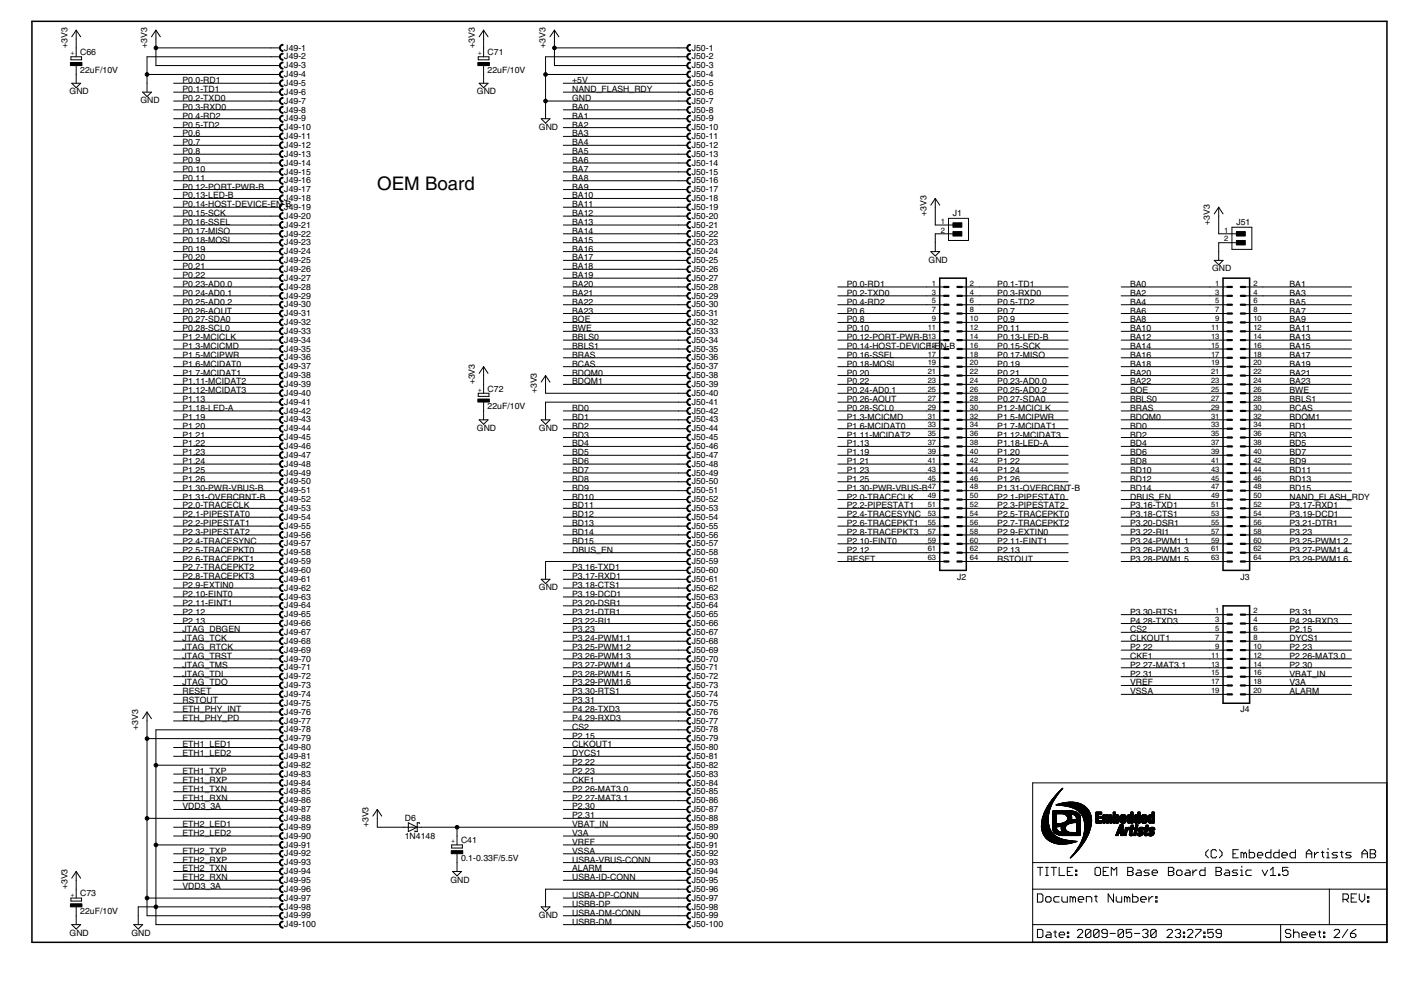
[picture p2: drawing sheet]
<svg xmlns="http://www.w3.org/2000/svg" width="297mm" height="210mm" viewBox="0 0 297 210" stroke-linecap="round" stroke-linejoin="round" font-family="sans-serif">
<defs><g id="words">
<text font-size="4.5" x="79" y="39.7">OEM Board</text>
<g font-size="2.1">
<text x="14.1" y="10" transform="rotate(-90 14.1 10)">+3V3</text>
<text x="16.8" y="11.5">C66</text>
<text x="30.8" y="10" transform="rotate(-90 30.8 10)">+3V3</text>
<text x="59.6" y="10.6">J49-1</text>
<text x="99.4" y="10" transform="rotate(-90 99.4 10)">+3V3</text>
<text x="102.1" y="11.5">C71</text>
<text x="114.3" y="10" transform="rotate(-90 114.3 10)">+3V3</text>
<text x="144.9" y="10.6">J50-1</text>
<text x="16.8" y="15.2">22uF/10V</text>
<text x="38.2" y="17.5">P0.0-RD1</text>
<text x="59.6" y="12.4">J49-2</text>
<text x="59.6" y="14.3">J49-3</text>
<text x="59.6" y="16.2">J49-4</text>
<text x="102.1" y="15.2">22uF/10V</text>
<text x="119.9" y="17.5">+5V</text>
<text x="144.9" y="12.4">J50-2</text>
<text x="144.9" y="14.3">J50-3</text>
<text x="144.9" y="16.2">J50-4</text>
<text x="14.6" y="19.8">GND</text>
<text x="29.4" y="21.6">GND</text>
<text x="38.2" y="21.2">P0.2-TXD0</text>
<text x="38.2" y="23">P0.3-RXD0</text>
<text x="38.2" y="19.3">P0.1-TD1</text>
<text x="59.6" y="18">J49-5</text>
<text x="59.6" y="19.9">J49-6</text>
<text x="59.6" y="21.7">J49-7</text>
<text x="59.6" y="23.6">J49-8</text>
<text x="99.9" y="19.8">GND</text>
<text x="119.9" y="21.2">GND</text>
<text x="119.9" y="19.3">NAND_FLASH_RDY</text>
<text x="119.9" y="23">BA0</text>
<text x="144.9" y="18">J50-5</text>
<text x="144.9" y="19.9">J50-6</text>
<text x="144.9" y="21.7">J50-7</text>
<text x="144.9" y="23.6">J50-8</text>
<text x="38.2" y="24.9">P0.4-RD2</text>
<text x="38.2" y="26.7">P0.5-TD2</text>
<text x="38.2" y="28.6">P0.6</text>
<text x="59.6" y="25.4">J49-9</text>
<text x="59.6" y="27.3">J49-10</text>
<text x="59.6" y="29.1">J49-11</text>
<text x="112.9" y="27.2">GND</text>
<text x="119.9" y="24.9">BA1</text>
<text x="119.9" y="28.6">BA3</text>
<text x="119.9" y="26.7">BA2</text>
<text x="144.9" y="25.4">J50-9</text>
<text x="144.9" y="27.3">J50-10</text>
<text x="144.9" y="29.1">J50-11</text>
<text x="38.2" y="30.4">P0.7</text>
<text x="38.2" y="32.3">P0.8</text>
<text x="38.2" y="34.1">P0.9</text>
<text x="59.6" y="31">J49-12</text>
<text x="59.6" y="32.8">J49-13</text>
<text x="59.6" y="34.7">J49-14</text>
<text x="119.9" y="30.4">BA4</text>
<text x="119.9" y="34.1">BA6</text>
<text x="119.9" y="32.3">BA5</text>
<text x="144.9" y="31">J50-12</text>
<text x="144.9" y="32.8">J50-13</text>
<text x="144.9" y="34.7">J50-14</text>
<text x="38.2" y="39.7">P0.12-PORT-PWR-B</text>
<text x="38.2" y="41.6">P0.13-LED-B</text>
<text x="38.2" y="36">P0.10</text>
<text x="38.2" y="37.9">P0.11</text>
<text x="59.6" y="36.6">J49-15</text>
<text x="59.6" y="38.4">J49-16</text>
<text x="59.6" y="40.3">J49-17</text>
<text x="119.9" y="36">BA7</text>
<text x="119.9" y="39.7">BA9</text>
<text x="119.9" y="41.6">BA10</text>
<text x="119.9" y="37.9">BA8</text>
<text x="144.9" y="36.6">J50-15</text>
<text x="144.9" y="38.4">J50-16</text>
<text x="144.9" y="40.3">J50-17</text>
<text x="38.2" y="43.4">P0.14-HOST-DEVICE-EN-B</text>
<text x="38.2" y="45.3">P0.15-SCK</text>
<text x="38.2" y="47.1">P0.16-SSEL</text>
<text x="59.6" y="42.1">J49-18</text>
<text x="59.6" y="44">J49-19</text>
<text x="59.6" y="45.8">J49-20</text>
<text x="59.6" y="47.7">J49-21</text>
<text x="119.9" y="45.3">BA12</text>
<text x="119.9" y="47.1">BA13</text>
<text x="119.9" y="43.4">BA11</text>
<text x="144.9" y="42.1">J50-18</text>
<text x="144.9" y="44">J50-19</text>
<text x="144.9" y="45.8">J50-20</text>
<text x="144.9" y="47.7">J50-21</text>
<text x="194.1" y="45.3" transform="rotate(-90 194.1 45.3)">+3V3</text>
<text x="199.6" y="45.3">J1</text>
<text x="253.4" y="47.1" transform="rotate(-90 253.4 47.1)">+3V3</text>
<text x="259" y="47.1">J51</text>
<text x="38.2" y="52.7">P0.19</text>
<text x="38.2" y="49">P0.17-MISO</text>
<text x="38.2" y="50.8">P0.18-MOSI</text>
<text x="59.6" y="49.5">J49-22</text>
<text x="59.6" y="51.4">J49-23</text>
<text x="59.6" y="53.3">J49-24</text>
<text x="119.9" y="50.8">BA15</text>
<text x="119.9" y="49">BA14</text>
<text x="119.9" y="52.7">BA16</text>
<text x="144.9" y="49.5">J50-22</text>
<text x="144.9" y="51.4">J50-23</text>
<text x="144.9" y="53.3">J50-24</text>
<text x="38.2" y="54.6">P0.20</text>
<text x="38.2" y="56.4">P0.21</text>
<text x="38.2" y="58.3">P0.22</text>
<text x="59.6" y="55.1">J49-25</text>
<text x="59.6" y="57">J49-26</text>
<text x="59.6" y="58.8">J49-27</text>
<text x="119.9" y="54.6">BA17</text>
<text x="119.9" y="56.4">BA18</text>
<text x="119.9" y="58.3">BA19</text>
<text x="144.9" y="55.1">J50-25</text>
<text x="144.9" y="57">J50-26</text>
<text x="144.9" y="58.8">J50-27</text>
<text x="194.5" y="55">GND</text>
<text x="253.9" y="56.9">GND</text>
<text x="38.2" y="65.7">P0.26-AOUT</text>
<text x="38.2" y="60.1">P0.23-AD0.0</text>
<text x="38.2" y="62">P0.24-AD0.1</text>
<text x="38.2" y="63.8">P0.25-AD0.2</text>
<text x="59.6" y="60.7">J49-28</text>
<text x="59.6" y="62.5">J49-29</text>
<text x="59.6" y="64.4">J49-30</text>
<text x="119.9" y="60.1">BA20</text>
<text x="119.9" y="62">BA21</text>
<text x="119.9" y="63.8">BA22</text>
<text x="119.9" y="65.7">BA23</text>
<text x="144.9" y="60.7">J50-28</text>
<text x="144.9" y="62.5">J50-29</text>
<text x="144.9" y="64.4">J50-30</text>
<text x="177.4" y="62">P0.2-TXD0</text>
<text x="177.4" y="60.1">P0.0-RD1</text>
<text x="177.4" y="63.8">P0.4-RD2</text>
<text x="177.4" y="65.7">P0.6</text>
<text x="208.9" y="62">P0.3-RXD0</text>
<text x="208.9" y="60.1">P0.1-TD1</text>
<text x="208.9" y="63.8">P0.5-TD2</text>
<text x="208.9" y="65.7">P0.7</text>
<text x="236.7" y="60.1">BA0</text>
<text x="236.7" y="63.8">BA4</text>
<text x="236.7" y="65.7">BA6</text>
<text x="236.7" y="62">BA2</text>
<text x="270.1" y="60.1">BA1</text>
<text x="270.1" y="62">BA3</text>
<text x="270.1" y="65.7">BA7</text>
<text x="270.1" y="63.8">BA5</text>
<text x="38.2" y="67.5">P0.27-SDA0</text>
<text x="38.2" y="69.4">P0.28-SCL0</text>
<text x="38.2" y="71.3">P1.2-MCICLK</text>
<text x="59.6" y="66.2">J49-31</text>
<text x="59.6" y="68.1">J49-32</text>
<text x="59.6" y="70">J49-33</text>
<text x="59.6" y="71.8">J49-34</text>
<text x="119.9" y="67.5">BOE</text>
<text x="119.9" y="69.4">BWE</text>
<text x="119.9" y="71.3">BBLS0</text>
<text x="144.9" y="66.2">J50-31</text>
<text x="144.9" y="68.1">J50-32</text>
<text x="144.9" y="70">J50-33</text>
<text x="144.9" y="71.8">J50-34</text>
<text x="177.4" y="71.3">P0.12-PORT-PWR-B</text>
<text x="177.4" y="67.5">P0.8</text>
<text x="177.4" y="69.4">P0.10</text>
<text x="208.9" y="71.3">P0.13-LED-B</text>
<text x="208.9" y="67.5">P0.9</text>
<text x="208.9" y="69.4">P0.11</text>
<text x="236.7" y="69.4">BA10</text>
<text x="236.7" y="71.3">BA12</text>
<text x="236.7" y="67.5">BA8</text>
<text x="270.1" y="67.5">BA9</text>
<text x="270.1" y="71.3">BA13</text>
<text x="270.1" y="69.4">BA11</text>
<text x="38.2" y="73.1">P1.3-MCICMD</text>
<text x="38.2" y="75">P1.5-MCIPWR</text>
<text x="38.2" y="76.8">P1.6-MCIDAT0</text>
<text x="59.6" y="73.7">J49-35</text>
<text x="59.6" y="75.5">J49-36</text>
<text x="59.6" y="77.4">J49-37</text>
<text x="119.9" y="73.1">BBLS1</text>
<text x="119.9" y="75">BRAS</text>
<text x="119.9" y="76.8">BCAS</text>
<text x="144.9" y="73.7">J50-35</text>
<text x="144.9" y="75.5">J50-36</text>
<text x="144.9" y="77.4">J50-37</text>
<text x="177.4" y="73.1">P0.14-HOST-DEVICE-E</text>
<text x="177.4" y="75">P0.16-SSEL</text>
<text x="177.4" y="76.8">P0.18-MOSI</text>
<text x="197" y="73.1">N-B</text>
<text x="208.9" y="76.8">P0.19</text>
<text x="208.9" y="73.1">P0.15-SCK</text>
<text x="208.9" y="75">P0.17-MISO</text>
<text x="236.7" y="73.1">BA14</text>
<text x="236.7" y="75">BA16</text>
<text x="236.7" y="76.8">BA18</text>
<text x="270.1" y="73.1">BA15</text>
<text x="270.1" y="75">BA17</text>
<text x="270.1" y="76.8">BA19</text>
<text x="38.2" y="78.7">P1.7-MCIDAT1</text>
<text x="38.2" y="80.5">P1.11-MCIDAT2</text>
<text x="38.2" y="82.4">P1.12-MCIDAT3</text>
<text x="59.6" y="79.2">J49-38</text>
<text x="59.6" y="81.1">J49-39</text>
<text x="59.6" y="82.9">J49-40</text>
<text x="99.4" y="80.5" transform="rotate(-90 99.4 80.5)">+3V3</text>
<text x="102.1" y="82">C72</text>
<text x="112.4" y="82.4" transform="rotate(-90 112.4 82.4)">+3V3</text>
<text x="119.9" y="78.7">BDQM0</text>
<text x="119.9" y="80.5">BDQM1</text>
<text x="144.9" y="79.2">J50-38</text>
<text x="144.9" y="81.1">J50-39</text>
<text x="144.9" y="82.9">J50-40</text>
<text x="177.4" y="82.4">P0.24-AD0.1</text>
<text x="177.4" y="78.7">P0.20</text>
<text x="177.4" y="80.5">P0.22</text>
<text x="208.9" y="80.5">P0.23-AD0.0</text>
<text x="208.9" y="82.4">P0.25-AD0.2</text>
<text x="208.9" y="78.7">P0.21</text>
<text x="236.7" y="78.7">BA20</text>
<text x="236.7" y="80.5">BA22</text>
<text x="236.7" y="82.4">BOE</text>
<text x="270.1" y="78.7">BA21</text>
<text x="270.1" y="80.5">BA23</text>
<text x="270.1" y="82.4">BWE</text>
<text x="38.2" y="84.2">P1.13</text>
<text x="38.2" y="86.1">P1.18-LED-A</text>
<text x="38.2" y="89.8">P1.20</text>
<text x="38.2" y="87.9">P1.19</text>
<text x="59.6" y="84.8">J49-41</text>
<text x="59.6" y="86.6">J49-42</text>
<text x="59.6" y="88.5">J49-43</text>
<text x="102.1" y="85.7">22uF/10V</text>
<text x="119.9" y="86.1">BD0</text>
<text x="119.9" y="87.9">BD1</text>
<text x="119.9" y="89.8">BD2</text>
<text x="144.9" y="84.8">J50-41</text>
<text x="144.9" y="86.6">J50-42</text>
<text x="144.9" y="88.5">J50-43</text>
<text x="177.4" y="86.1">P0.28-SCL0</text>
<text x="177.4" y="87.9">P1.3-MCICMD</text>
<text x="177.4" y="89.8">P1.6-MCIDAT0</text>
<text x="177.4" y="84.2">P0.26-AOUT</text>
<text x="208.9" y="84.2">P0.27-SDA0</text>
<text x="208.9" y="86.1">P1.2-MCICLK</text>
<text x="208.9" y="87.9">P1.5-MCIPWR</text>
<text x="208.9" y="89.8">P1.7-MCIDAT1</text>
<text x="236.7" y="89.8">BD0</text>
<text x="236.7" y="84.2">BBLS0</text>
<text x="236.7" y="86.1">BRAS</text>
<text x="236.7" y="87.9">BDQM0</text>
<text x="270.1" y="89.8">BD1</text>
<text x="270.1" y="84.2">BBLS1</text>
<text x="270.1" y="86.1">BCAS</text>
<text x="270.1" y="87.9">BDQM1</text>
<text x="38.2" y="95.4">P1.23</text>
<text x="38.2" y="93.5">P1.22</text>
<text x="38.2" y="91.7">P1.21</text>
<text x="59.6" y="90.4">J49-44</text>
<text x="59.6" y="92.2">J49-45</text>
<text x="59.6" y="94.1">J49-46</text>
<text x="59.6" y="95.9">J49-47</text>
<text x="99.9" y="90.3">GND</text>
<text x="112.9" y="90.3">GND</text>
<text x="119.9" y="91.7">BD3</text>
<text x="119.9" y="93.5">BD4</text>
<text x="119.9" y="95.4">BD5</text>
<text x="144.9" y="90.4">J50-44</text>
<text x="144.9" y="92.2">J50-45</text>
<text x="144.9" y="94.1">J50-46</text>
<text x="144.9" y="95.9">J50-47</text>
<text x="177.4" y="91.7">P1.11-MCIDAT2</text>
<text x="177.4" y="93.5">P1.13</text>
<text x="177.4" y="95.4">P1.19</text>
<text x="208.9" y="91.7">P1.12-MCIDAT3</text>
<text x="208.9" y="93.5">P1.18-LED-A</text>
<text x="208.9" y="95.4">P1.20</text>
<text x="236.7" y="91.7">BD2</text>
<text x="236.7" y="93.5">BD4</text>
<text x="236.7" y="95.4">BD6</text>
<text x="270.1" y="91.7">BD3</text>
<text x="270.1" y="93.5">BD5</text>
<text x="270.1" y="95.4">BD7</text>
<text x="38.2" y="100.9">P1.26</text>
<text x="38.2" y="99.1">P1.25</text>
<text x="38.2" y="97.2">P1.24</text>
<text x="59.6" y="97.8">J49-48</text>
<text x="59.6" y="99.6">J49-49</text>
<text x="59.6" y="101.5">J49-50</text>
<text x="119.9" y="97.2">BD6</text>
<text x="119.9" y="99.1">BD7</text>
<text x="119.9" y="100.9">BD8</text>
<text x="144.9" y="97.8">J50-48</text>
<text x="144.9" y="99.6">J50-49</text>
<text x="144.9" y="101.5">J50-50</text>
<text x="177.4" y="100.9">P1.25</text>
<text x="177.4" y="99.1">P1.23</text>
<text x="177.4" y="97.2">P1.21</text>
<text x="208.9" y="100.9">P1.26</text>
<text x="208.9" y="99.1">P1.24</text>
<text x="208.9" y="97.2">P1.22</text>
<text x="236.7" y="97.2">BD8</text>
<text x="236.7" y="99.1">BD10</text>
<text x="236.7" y="100.9">BD12</text>
<text x="270.1" y="97.2">BD9</text>
<text x="270.1" y="99.1">BD11</text>
<text x="270.1" y="100.9">BD13</text>
<text x="38.2" y="106.5">P2.0-TRACECLK</text>
<text x="38.2" y="102.8">P1.30-PWR-VBUS-B</text>
<text x="38.2" y="104.6">P1.31-OVERCRNT-B</text>
<text x="59.6" y="103.3">J49-51</text>
<text x="59.6" y="105.2">J49-52</text>
<text x="59.6" y="107.1">J49-53</text>
<text x="119.9" y="104.6">BD10</text>
<text x="119.9" y="102.8">BD9</text>
<text x="119.9" y="106.5">BD11</text>
<text x="144.9" y="103.3">J50-51</text>
<text x="144.9" y="105.2">J50-52</text>
<text x="144.9" y="107.1">J50-53</text>
<text x="177.4" y="106.5">P2.2-PIPESTAT1</text>
<text x="177.4" y="104.6">P2.0-TRACECLK</text>
<text x="177.4" y="102.8">P1.30-PWR-VBUS-B</text>
<text x="208.9" y="104.6">P2.1-PIPESTAT0</text>
<text x="208.9" y="106.5">P2.3-PIPESTAT2</text>
<text x="208.9" y="102.8">P1.31-OVERCRNT-B</text>
<text x="236.7" y="106.5">P3.16-TXD1</text>
<text x="236.7" y="102.8">BD14</text>
<text x="236.7" y="104.6">DBUS_EN</text>
<text x="270.1" y="106.5">P3.17-RXD1</text>
<text x="270.1" y="104.6">NAND_FLASH_RDY</text>
<text x="270.1" y="102.8">BD15</text>
<text x="38.2" y="108.4">P2.1-PIPESTAT0</text>
<text x="38.2" y="110.2">P2.2-PIPESTAT1</text>
<text x="38.2" y="112.1">P2.3-PIPESTAT2</text>
<text x="38.2" y="113.9">P2.4-TRACESYNC</text>
<text x="59.6" y="108.9">J49-54</text>
<text x="59.6" y="110.8">J49-55</text>
<text x="59.6" y="112.6">J49-56</text>
<text x="119.9" y="108.4">BD12</text>
<text x="119.9" y="110.2">BD13</text>
<text x="119.9" y="112.1">BD14</text>
<text x="119.9" y="113.9">BD15</text>
<text x="144.9" y="108.9">J50-54</text>
<text x="144.9" y="110.8">J50-55</text>
<text x="144.9" y="112.6">J50-56</text>
<text x="177.4" y="113.9">P2.10-EINT0</text>
<text x="177.4" y="110.2">P2.6-TRACEPKT1</text>
<text x="177.4" y="112.1">P2.8-TRACEPKT3</text>
<text x="177.4" y="108.4">P2.4-TRACESYNC</text>
<text x="208.9" y="112.1">P2.9-EXTIN0</text>
<text x="208.9" y="108.4">P2.5-TRACEPKT0</text>
<text x="208.9" y="110.2">P2.7-TRACEPKT2</text>
<text x="208.9" y="113.9">P2.11-EINT1</text>
<text x="236.7" y="108.4">P3.18-CTS1</text>
<text x="236.7" y="110.2">P3.20-DSR1</text>
<text x="236.7" y="112.1">P3.22-RI1</text>
<text x="236.7" y="113.9">P3.24-PWM1.1</text>
<text x="270.1" y="112.1">P3.23</text>
<text x="270.1" y="108.4">P3.19-DCD1</text>
<text x="270.1" y="110.2">P3.21-DTR1</text>
<text x="270.1" y="113.9">P3.25-PWM1.2</text>
<text x="38.2" y="115.8">P2.5-TRACEPKT0</text>
<text x="38.2" y="117.6">P2.6-TRACEPKT1</text>
<text x="38.2" y="119.5">P2.7-TRACEPKT2</text>
<text x="59.6" y="114.5">J49-57</text>
<text x="59.6" y="116.3">J49-58</text>
<text x="59.6" y="118.2">J49-59</text>
<text x="119.9" y="119.5">P3.16-TXD1</text>
<text x="119.9" y="115.8">DBUS_EN</text>
<text x="144.9" y="114.5">J50-57</text>
<text x="144.9" y="116.3">J50-58</text>
<text x="144.9" y="118.2">J50-59</text>
<text x="177.4" y="117.6">RESET</text>
<text x="177.4" y="115.8">P2.12</text>
<text x="208.9" y="117.6">RSTOUT</text>
<text x="208.9" y="115.8">P2.13</text>
<text x="236.7" y="115.8">P3.26-PWM1.3</text>
<text x="236.7" y="117.6">P3.28-PWM1.5</text>
<text x="270.1" y="115.8">P3.27-PWM1.4</text>
<text x="270.1" y="117.6">P3.29-PWM1.6</text>
<text x="38.2" y="125">P2.10-EINT0</text>
<text x="38.2" y="123.2">P2.9-EXTIN0</text>
<text x="38.2" y="121.3">P2.8-TRACEPKT3</text>
<text x="59.6" y="120">J49-60</text>
<text x="59.6" y="121.9">J49-61</text>
<text x="59.6" y="123.8">J49-62</text>
<text x="59.6" y="125.6">J49-63</text>
<text x="112.9" y="123.7">GND</text>
<text x="119.9" y="121.3">P3.17-RXD1</text>
<text x="119.9" y="123.2">P3.18-CTS1</text>
<text x="119.9" y="125">P3.19-DCD1</text>
<text x="144.9" y="120">J50-60</text>
<text x="144.9" y="121.9">J50-61</text>
<text x="144.9" y="123.8">J50-62</text>
<text x="144.9" y="125.6">J50-63</text>
<text x="200.5" y="121.4">J2</text>
<text x="259.8" y="121.4">J3</text>
<text x="38.2" y="128.8">P2.12</text>
<text x="38.2" y="130.6">P2.13</text>
<text x="38.2" y="126.9">P2.11-EINT1</text>
<text x="59.6" y="127.5">J49-64</text>
<text x="59.6" y="129.3">J49-65</text>
<text x="59.6" y="131.2">J49-66</text>
<text x="119.9" y="126.9">P3.20-DSR1</text>
<text x="119.9" y="128.8">P3.21-DTR1</text>
<text x="119.9" y="130.6">P3.22-RI1</text>
<text x="144.9" y="127.5">J50-64</text>
<text x="144.9" y="129.3">J50-65</text>
<text x="144.9" y="131.2">J50-66</text>
<text x="236.7" y="130.6">P4.28-TXD3</text>
<text x="236.7" y="128.8">P3.30-RTS1</text>
<text x="270.1" y="128.8">P3.31</text>
<text x="270.1" y="130.6">P4.29-RXD3</text>
<text x="38.2" y="134.3">JTAG_TCK</text>
<text x="38.2" y="136.2">JTAG_RTCK</text>
<text x="38.2" y="132.5">JTAG_DBGEN</text>
<text x="59.6" y="133">J49-67</text>
<text x="59.6" y="134.9">J49-68</text>
<text x="59.6" y="136.7">J49-69</text>
<text x="119.9" y="132.5">P3.23</text>
<text x="119.9" y="134.3">P3.24-PWM1.1</text>
<text x="119.9" y="136.2">P3.25-PWM1.2</text>
<text x="144.9" y="133">J50-67</text>
<text x="144.9" y="134.9">J50-68</text>
<text x="144.9" y="136.7">J50-69</text>
<text x="236.7" y="132.5">CS2</text>
<text x="236.7" y="134.3">CLKOUT1</text>
<text x="236.7" y="136.2">P2.22</text>
<text x="270.1" y="134.3">DYCS1</text>
<text x="270.1" y="132.5">P2.15</text>
<text x="270.1" y="136.2">P2.23</text>
<text x="38.2" y="138">JTAG_TRST</text>
<text x="38.2" y="139.9">JTAG_TMS</text>
<text x="38.2" y="141.7">JTAG_TDI</text>
<text x="38.2" y="143.6">JTAG_TDO</text>
<text x="59.6" y="138.6">J49-70</text>
<text x="59.6" y="140.4">J49-71</text>
<text x="59.6" y="142.3">J49-72</text>
<text x="119.9" y="138">P3.26-PWM1.3</text>
<text x="119.9" y="139.9">P3.27-PWM1.4</text>
<text x="119.9" y="141.7">P3.28-PWM1.5</text>
<text x="119.9" y="143.6">P3.29-PWM1.6</text>
<text x="144.9" y="138.6">J50-70</text>
<text x="144.9" y="140.4">J50-71</text>
<text x="144.9" y="142.3">J50-72</text>
<text x="236.7" y="138">CKE1</text>
<text x="236.7" y="141.7">P2.31</text>
<text x="236.7" y="139.9">P2.27-MAT3.1</text>
<text x="236.7" y="143.6">VREF</text>
<text x="270.1" y="139.9">P2.30</text>
<text x="270.1" y="138">P2.26-MAT3.0</text>
<text x="270.1" y="141.7">VBAT_IN</text>
<text x="270.1" y="143.6">V3A</text>
<text x="38.2" y="145.5">RESET</text>
<text x="38.2" y="147.3">RSTOUT</text>
<text x="38.2" y="149.2">ETH_PHY_INT</text>
<text x="59.6" y="144.2">J49-73</text>
<text x="59.6" y="146">J49-74</text>
<text x="59.6" y="147.9">J49-75</text>
<text x="59.6" y="149.7">J49-76</text>
<text x="119.9" y="147.3">P3.31</text>
<text x="119.9" y="149.2">P4.28-TXD3</text>
<text x="119.9" y="145.5">P3.30-RTS1</text>
<text x="144.9" y="144.2">J50-73</text>
<text x="144.9" y="146">J50-74</text>
<text x="144.9" y="147.9">J50-75</text>
<text x="144.9" y="149.7">J50-76</text>
<text x="236.7" y="145.5">VSSA</text>
<text x="259.8" y="149.2">J4</text>
<text x="270.1" y="145.5">ALARM</text>
<text x="29" y="152.9" transform="rotate(-90 29 152.9)">+3V3</text>
<text x="38.2" y="151">ETH_PHY_PD</text>
<text x="59.6" y="151.6">J49-77</text>
<text x="59.6" y="153.4">J49-78</text>
<text x="59.6" y="155.3">J49-79</text>
<text x="119.9" y="152.9">CS2</text>
<text x="119.9" y="154.7">P2.15</text>
<text x="119.9" y="151">P4.29-RXD3</text>
<text x="144.9" y="151.6">J50-77</text>
<text x="144.9" y="153.4">J50-78</text>
<text x="144.9" y="155.3">J50-79</text>
<text x="38.2" y="156.6">ETH1_LED1</text>
<text x="38.2" y="158.4">ETH1_LED2</text>
<text x="59.6" y="157.1">J49-80</text>
<text x="59.6" y="159">J49-81</text>
<text x="59.6" y="160.9">J49-82</text>
<text x="119.9" y="158.4">DYCS1</text>
<text x="119.9" y="156.6">CLKOUT1</text>
<text x="119.9" y="160.3">P2.22</text>
<text x="144.9" y="157.1">J50-80</text>
<text x="144.9" y="159">J50-81</text>
<text x="144.9" y="160.9">J50-82</text>
<text x="38.2" y="162.2">ETH1_TXP</text>
<text x="38.2" y="165.9">ETH1_TXN</text>
<text x="38.2" y="164">ETH1_RXP</text>
<text x="38.2" y="167.7">ETH1_RXN</text>
<text x="59.6" y="162.7">J49-83</text>
<text x="59.6" y="164.6">J49-84</text>
<text x="59.6" y="166.4">J49-85</text>
<text x="119.9" y="164">CKE1</text>
<text x="119.9" y="162.2">P2.23</text>
<text x="119.9" y="165.9">P2.26-MAT3.0</text>
<text x="119.9" y="167.7">P2.27-MAT3.1</text>
<text x="144.9" y="162.7">J50-83</text>
<text x="144.9" y="164.6">J50-84</text>
<text x="144.9" y="166.4">J50-85</text>
<text x="38.2" y="169.6">VDD3_3A</text>
<text x="38.2" y="173.3">ETH2_LED1</text>
<text x="59.6" y="168.3">J49-86</text>
<text x="59.6" y="170.1">J49-87</text>
<text x="59.6" y="172">J49-88</text>
<text x="59.6" y="173.8">J49-89</text>
<text x="77.2" y="173.3" transform="rotate(-90 77.2 173.3)">+3V3</text>
<text x="84.8" y="171.9">D6</text>
<text x="119.9" y="169.6">P2.30</text>
<text x="119.9" y="171.4">P2.31</text>
<text x="119.9" y="173.3">VBAT_IN</text>
<text x="144.9" y="168.3">J50-86</text>
<text x="144.9" y="170.1">J50-87</text>
<text x="144.9" y="172">J50-88</text>
<text x="144.9" y="173.8">J50-89</text>
<text x="38.2" y="178.8">ETH2_TXP</text>
<text x="38.2" y="175.1">ETH2_LED2</text>
<text x="59.6" y="175.7">J49-90</text>
<text x="59.6" y="177.6">J49-91</text>
<text x="59.6" y="179.4">J49-92</text>
<text x="84.8" y="175.8">1N4148</text>
<text x="96.6" y="176.6">C41</text>
<text x="119.9" y="177">VREF</text>
<text x="119.9" y="175.1">V3A</text>
<text x="119.9" y="178.8">VSSA</text>
<text x="144.9" y="175.7">J50-90</text>
<text x="144.9" y="177.6">J50-91</text>
<text x="144.9" y="179.4">J50-92</text>
<text x="38.2" y="182.6">ETH2_TXN</text>
<text x="38.2" y="184.4">ETH2_RXN</text>
<text x="38.2" y="180.7">ETH2_RXP</text>
<text x="59.6" y="181.3">J49-93</text>
<text x="59.6" y="183.1">J49-94</text>
<text x="59.6" y="185">J49-95</text>
<text x="94.3" y="184.9">GND</text>
<text x="96.6" y="180.4">0.1-0.33F/5.5V</text>
<text x="119.9" y="182.6">ALARM</text>
<text x="119.9" y="184.4">USBA-ID-CONN</text>
<text x="119.9" y="180.7">USBA-VBUS-CONN</text>
<text x="144.9" y="181.3">J50-93</text>
<text x="144.9" y="183.1">J50-94</text>
<text x="144.9" y="185">J50-95</text>
<text x="14.1" y="186.3" transform="rotate(-90 14.1 186.3)">+3V3</text>
<text x="16.8" y="191.5">22uF/10V</text>
<text x="16.8" y="187.8">C73</text>
<text x="38.2" y="186.3">VDD3_3A</text>
<text x="59.6" y="186.8">J49-96</text>
<text x="59.6" y="188.7">J49-97</text>
<text x="59.6" y="190.5">J49-98</text>
<text x="119.9" y="190">USBB-DP</text>
<text x="119.9" y="188.1">USBA-DP-CONN</text>
<text x="119.9" y="191.8">USBA-DM-CONN</text>
<text x="144.9" y="186.8">J50-96</text>
<text x="144.9" y="188.7">J50-97</text>
<text x="144.9" y="190.5">J50-98</text>
<text x="14.6" y="196">GND</text>
<text x="27.6" y="196">GND</text>
<text x="59.6" y="192.4">J49-99</text>
<text x="59.6" y="194.2">J49-100</text>
<text x="112.9" y="192.3">GND</text>
<text x="119.9" y="193.7">USBB-DM</text>
<text x="144.9" y="192.4">J50-99</text>
<text x="144.9" y="194.2">J50-100</text>
</g>
<g font-size="1.8">
<text x="197.1" y="46.9">1</text>
<text x="197.1" y="48.7">2</text>
<text x="256.4" y="48.7">1</text>
<text x="256.4" y="50.6">2</text>
<text x="195.2" y="59.9">1</text>
<text x="203.2" y="59.9">2</text>
<text x="254.6" y="59.9">1</text>
<text x="262.6" y="59.9">2</text>
<text x="195.2" y="61.7">3</text>
<text x="195.2" y="63.6">5</text>
<text x="195.2" y="65.4">7</text>
<text x="203.2" y="61.7">4</text>
<text x="203.2" y="63.6">6</text>
<text x="203.2" y="65.4">8</text>
<text x="254.6" y="61.7">3</text>
<text x="254.6" y="63.6">5</text>
<text x="254.6" y="65.4">7</text>
<text x="262.6" y="61.7">4</text>
<text x="262.6" y="63.6">6</text>
<text x="262.6" y="65.4">8</text>
<text x="194.3" y="69.1">11</text>
<text x="194.3" y="71">13</text>
<text x="195.2" y="67.3">9</text>
<text x="203.2" y="67.3">10</text>
<text x="203.2" y="69.1">12</text>
<text x="203.2" y="71">14</text>
<text x="253.7" y="69.1">11</text>
<text x="253.7" y="71">13</text>
<text x="254.6" y="67.3">9</text>
<text x="262.6" y="67.3">10</text>
<text x="262.6" y="69.1">12</text>
<text x="262.6" y="71">14</text>
<text x="194.3" y="72.8">15</text>
<text x="194.3" y="74.7">17</text>
<text x="194.3" y="76.6">19</text>
<text x="203.2" y="72.8">16</text>
<text x="203.2" y="74.7">18</text>
<text x="203.2" y="76.6">20</text>
<text x="253.7" y="72.8">15</text>
<text x="253.7" y="74.7">17</text>
<text x="253.7" y="76.6">19</text>
<text x="262.6" y="72.8">16</text>
<text x="262.6" y="74.7">18</text>
<text x="262.6" y="76.6">20</text>
<text x="194.3" y="78.4">21</text>
<text x="194.3" y="80.3">23</text>
<text x="194.3" y="82.1">25</text>
<text x="194.3" y="84">27</text>
<text x="203.2" y="78.4">22</text>
<text x="203.2" y="80.3">24</text>
<text x="203.2" y="82.1">26</text>
<text x="203.2" y="84">28</text>
<text x="253.7" y="78.4">21</text>
<text x="253.7" y="80.3">23</text>
<text x="253.7" y="82.1">25</text>
<text x="253.7" y="84">27</text>
<text x="262.6" y="78.4">22</text>
<text x="262.6" y="80.3">24</text>
<text x="262.6" y="82.1">26</text>
<text x="262.6" y="84">28</text>
<text x="194.3" y="85.8">29</text>
<text x="194.3" y="87.7">31</text>
<text x="194.3" y="89.5">33</text>
<text x="203.2" y="85.8">30</text>
<text x="203.2" y="87.7">32</text>
<text x="203.2" y="89.5">34</text>
<text x="253.7" y="85.8">29</text>
<text x="253.7" y="87.7">31</text>
<text x="253.7" y="89.5">33</text>
<text x="262.6" y="85.8">30</text>
<text x="262.6" y="87.7">32</text>
<text x="262.6" y="89.5">34</text>
<text x="194.3" y="91.4">35</text>
<text x="194.3" y="93.3">37</text>
<text x="194.3" y="95.1">39</text>
<text x="203.2" y="91.4">36</text>
<text x="203.2" y="93.3">38</text>
<text x="203.2" y="95.1">40</text>
<text x="253.7" y="91.4">35</text>
<text x="253.7" y="93.3">37</text>
<text x="253.7" y="95.1">39</text>
<text x="262.6" y="91.4">36</text>
<text x="262.6" y="93.3">38</text>
<text x="262.6" y="95.1">40</text>
<text x="194.3" y="97">41</text>
<text x="194.3" y="98.8">43</text>
<text x="194.3" y="100.7">45</text>
<text x="203.2" y="97">42</text>
<text x="203.2" y="98.8">44</text>
<text x="203.2" y="100.7">46</text>
<text x="253.7" y="97">41</text>
<text x="253.7" y="98.8">43</text>
<text x="253.7" y="100.7">45</text>
<text x="262.6" y="97">42</text>
<text x="262.6" y="98.8">44</text>
<text x="262.6" y="100.7">46</text>
<text x="194.3" y="102.5">47</text>
<text x="194.3" y="104.4">49</text>
<text x="194.3" y="106.2">51</text>
<text x="203.2" y="102.5">48</text>
<text x="203.2" y="104.4">50</text>
<text x="203.2" y="106.2">52</text>
<text x="253.7" y="102.5">47</text>
<text x="253.7" y="104.4">49</text>
<text x="253.7" y="106.2">51</text>
<text x="262.6" y="102.5">48</text>
<text x="262.6" y="104.4">50</text>
<text x="262.6" y="106.2">52</text>
<text x="194.3" y="108.1">53</text>
<text x="194.3" y="109.9">55</text>
<text x="194.3" y="111.8">57</text>
<text x="194.3" y="113.7">59</text>
<text x="203.2" y="108.1">54</text>
<text x="203.2" y="109.9">56</text>
<text x="203.2" y="111.8">58</text>
<text x="203.2" y="113.7">60</text>
<text x="253.7" y="108.1">53</text>
<text x="253.7" y="109.9">55</text>
<text x="253.7" y="111.8">57</text>
<text x="253.7" y="113.7">59</text>
<text x="262.6" y="108.1">54</text>
<text x="262.6" y="109.9">56</text>
<text x="262.6" y="111.8">58</text>
<text x="262.6" y="113.7">60</text>
<text x="194.3" y="115.5">61</text>
<text x="194.3" y="117.4">63</text>
<text x="203.2" y="115.5">62</text>
<text x="203.2" y="117.4">64</text>
<text x="253.7" y="115.5">61</text>
<text x="253.7" y="117.4">63</text>
<text x="262.6" y="115.5">62</text>
<text x="262.6" y="117.4">64</text>
<text x="254.6" y="128.5">1</text>
<text x="254.6" y="130.4">3</text>
<text x="262.6" y="128.5">2</text>
<text x="262.6" y="130.4">4</text>
<text x="253.7" y="137.8">11</text>
<text x="254.6" y="132.2">5</text>
<text x="254.6" y="134.1">7</text>
<text x="254.6" y="135.9">9</text>
<text x="262.6" y="132.2">6</text>
<text x="262.6" y="134.1">8</text>
<text x="262.6" y="135.9">10</text>
<text x="262.6" y="137.8">12</text>
<text x="253.7" y="139.6">13</text>
<text x="253.7" y="141.5">15</text>
<text x="253.7" y="143.3">17</text>
<text x="262.6" y="139.6">14</text>
<text x="262.6" y="141.5">16</text>
<text x="262.6" y="143.3">18</text>
<text x="253.7" y="145.2">19</text>
<text x="262.6" y="145.2">20</text>
</g>
<g font-size="1.5">
<text x="15.5" y="11.6" transform="rotate(-90 15.5 11.6)">+</text>
<text x="100.9" y="11.6" transform="rotate(-90 100.9 11.6)">+</text>
<text x="100.9" y="82.1" transform="rotate(-90 100.9 82.1)">+</text>
<text x="95.3" y="176.7" transform="rotate(-90 95.3 176.7)">+</text>
<text x="15.5" y="187.8" transform="rotate(-90 15.5 187.8)">+</text>
</g>
</g></defs>
<g fill="#000" stroke="#000" stroke-width=".21">
<path d="M14.9 12.5h2.2zM14.9 11.9v.6zM14.9 11.9h2.2zM15 17.4h1.9zM16 13.7v1.9zM16 10v1.9zM16 15.6v1.8zM15 17.4l1 1zM16 6.3v1.9zM16 6.3l-1 1.4zM16 8.2v1.8zM16.9 17.4l-.9 1z"/>
<path d="M16 6.3l.9 1.4zM17.1 11.9v.6zM29.9 19.3h1.8zM30.8 17.4v1.9zM30.8 11.9v3.7zM30.8 15.6v1.8zM31.7 19.3l-.9 .9zM32.7 6.3v1.9zM32.7 6.3l-1 1.4zM32.7 8.2v1.8zM32.7 10v3.7zM32.7 6.3l.9 1.4z"/>
<path d="M56.8 11.9h1.8zM56.8 13.7h1.8zM56.8 15.6h1.8zM56.8 17.4h1.8zM56.8 19.3h1.8zM56.8 10h1.8zM30.8 11.9h26zM30.8 15.6h26zM32.7 10h24.1zM32.7 13.7h24.1zM36.4 17.4h20.4zM36.4 19.3h20.4z"/>
<path d="M100.2 12.5h2.2zM100.2 11.9v.6zM100.2 11.9h2.2zM100.4 17.4h1.8zM101.3 13.7v1.9zM101.3 10v1.9zM101.3 15.6v1.8zM100.4 17.4l.9 1zM101.3 6.3v1.9zM101.3 6.3l-.9 1.4zM101.3 8.2v1.8zM102.2 17.4l-.9 1z"/>
<path d="M101.3 6.3l.9 1.4zM102.4 11.9v.6zM114.3 11.9v3.7zM114.3 15.6v5.6zM116.1 6.3v1.9zM116.1 6.3l-.9 1.4zM116.1 10v3.7zM116.1 8.2v1.8zM116.1 6.3l1 1.4zM118 19.3h24.1zM142.1 11.9h1.9zM142.1 13.7h1.9z"/>
<path d="M142.1 15.6h1.9zM142.1 17.4h1.9zM142.1 19.3h1.9zM142.1 10h1.9zM114.3 11.9h27.8zM114.3 15.6h27.8zM116.1 13.7h26zM116.1 10h26zM118 17.4h24.1zM29.9 19.3l.9 .9zM36.4 21.2h20.4zM36.4 23h20.4z"/>
<path d="M36.4 39.7h20.4zM36.4 24.9h20.4zM36.4 26.7h20.4zM36.4 28.6h20.4zM36.4 30.4h20.4zM36.4 32.3h20.4zM36.4 34.1h20.4zM36.4 36h20.4zM36.4 37.9h20.4zM56.8 21.2h1.8zM56.8 23h1.8zM56.8 24.9h1.8z"/>
<path d="M56.8 26.7h1.8zM56.8 28.6h1.8zM56.8 30.4h1.8zM56.8 32.3h1.8zM56.8 34.1h1.8zM56.8 36h1.8zM56.8 37.9h1.8zM56.8 39.7h1.8zM113.4 24.9h1.8zM114.3 23v1.9zM113.4 24.9l.9 .9zM114.3 21.2v1.8z"/>
<path d="M115.2 24.9l-.9 .9zM118 23h24.1zM118 24.9h24.1zM118 28.6h24.1zM118 30.4h24.1zM118 34.1h24.1zM118 36h24.1zM118 39.7h24.1zM118 26.7h24.1zM118 32.3h24.1zM118 37.9h24.1zM142.1 21.2h1.9z"/>
<path d="M142.1 23h1.9zM142.1 24.9h1.9zM142.1 26.7h1.9zM142.1 28.6h1.9zM142.1 30.4h1.9zM142.1 32.3h1.9zM142.1 34.1h1.9zM142.1 36h1.9zM142.1 37.9h1.9zM142.1 39.7h1.9zM114.3 21.2h27.8zM36.4 41.6h20.4z"/>
<path d="M36.4 43.4h20.4zM36.4 52.7h20.4zM36.4 54.5h20.4zM36.4 56.4h20.4zM36.4 58.3h20.4zM36.4 45.3h20.4zM36.4 47.1h20.4zM36.4 49h20.4zM36.4 50.8h20.4zM56.8 41.6h1.8zM56.8 43.4h1.8zM56.8 45.3h1.8z"/>
<path d="M56.8 47.1h1.8zM56.8 49h1.8zM56.8 50.8h1.8zM56.8 52.7h1.8zM56.8 54.5h1.8zM56.8 56.4h1.8zM56.8 58.3h1.8zM118 47.1h24.1zM118 50.8h24.1zM118 43.4h24.1zM118 54.5h24.1zM118 58.3h24.1z"/>
<path d="M142.1 41.6h1.9zM142.1 43.4h1.9zM142.1 45.3h1.9zM142.1 47.1h1.9zM142.1 49h1.9zM142.1 50.8h1.9zM142.1 52.7h1.9zM142.1 54.5h1.9zM142.1 56.4h1.9zM142.1 58.3h1.9zM118 41.6h24.1zM118 45.3h24.1z"/>
<path d="M118 49h24.1zM118 52.7h24.1zM118 56.4h24.1zM195 52.7h1.8zM195.9 41.6v1.8zM195.9 41.6l-.9 1.4zM195.9 50.8v1.9zM195 52.7l.9 .9zM195.9 47.1h3.7zM195.9 49h3.7zM195.9 49v1.8zM195.9 43.4v3.7z"/>
<path d="M195.9 41.6l.9 1.4zM196.8 52.7l-.9 .9zM198.7 45.7v4.7zM198.7 50.4h4.2zM202.9 45.7v4.7zM198.7 45.7h4.2zM254.4 54.5h1.8zM255.3 43.4v1.9zM255.3 43.4l-.9 1.4zM255.3 52.7v1.8zM254.4 54.5l.9 1zM255.3 49h3.7z"/>
<path d="M255.3 50.8h3.7zM255.3 50.8v1.9zM255.3 45.3v3.7zM255.3 43.4l.9 1.4zM256.2 54.5l-.9 1zM258.1 47.6v4.6zM258.1 52.2h4.1zM262.2 47.6v4.6zM258.1 47.6h4.1zM36.4 67.5h20.4zM36.4 69.4h20.4zM36.4 71.2h20.4z"/>
<path d="M36.4 73.1h20.4zM36.4 75h20.4zM36.4 76.8h20.4zM36.4 78.7h20.4zM36.4 65.7h20.4zM36.4 60.1h20.4zM36.4 62h20.4zM36.4 63.8h20.4zM56.8 60.1h1.8zM56.8 62h1.8zM56.8 63.8h1.8zM56.8 65.7h1.8z"/>
<path d="M56.8 67.5h1.8zM56.8 69.4h1.8zM56.8 71.2h1.8zM56.8 73.1h1.8zM56.8 75h1.8zM56.8 76.8h1.8zM56.8 78.7h1.8zM101.3 76.8v1.9zM101.3 76.8l-.9 1.4zM101.3 76.8l.9 1.4zM114.3 78.7l-.9 1.4zM118 62h24.1z"/>
<path d="M118 63.8h24.1zM118 65.7h24.1zM118 67.5h24.1zM118 69.4h24.1zM118 71.2h24.1zM118 73.1h24.1zM118 75h24.1zM118 76.8h24.1zM118 78.7h24.1zM142.1 60.1h1.9zM142.1 62h1.9zM142.1 63.8h1.9z"/>
<path d="M142.1 65.7h1.9zM142.1 67.5h1.9zM142.1 69.4h1.9zM142.1 71.2h1.9zM142.1 73.1h1.9zM142.1 75h1.9zM142.1 76.8h1.9zM142.1 78.7h1.9zM118 60.1h24.1zM175.5 62h18.6zM175.5 71.2h18.6zM175.5 63.8h18.6z"/>
<path d="M175.5 78.7h18.6zM175.5 75h18.6zM175.5 65.7h18.6zM175.5 67.5h18.6zM175.5 69.4h18.6zM194.1 60.1h3.7zM194.1 62h3.7zM194.1 63.8h3.7zM194.1 65.7h3.7zM194.1 67.5h3.7zM194.1 69.4h3.7zM194.1 71.2h3.7z"/>
<path d="M194.1 73.1h3.7zM194.1 75h3.7zM194.1 76.8h3.7zM194.1 78.7h3.7zM175.5 73.1h18.6zM175.5 60.1h18.6zM175.5 76.8h18.6zM201.5 60.1h3.7zM201.5 62h3.7zM201.5 63.8h3.7zM201.5 65.7h3.7zM201.5 67.5h3.7z"/>
<path d="M201.5 69.4h3.7zM201.5 71.2h3.7zM201.5 73.1h3.7zM201.5 75h3.7zM201.5 76.8h3.7zM201.5 78.7h3.7zM205.2 62h18.6zM205.2 60.1h18.6zM205.2 76.8h18.6zM205.2 73.1h18.6zM205.2 65.7h18.6zM205.2 69.4h18.6z"/>
<path d="M205.2 71.2h18.6zM205.2 63.8h18.6zM205.2 78.7h18.6zM205.2 75h18.6zM205.2 67.5h18.6zM234.9 65.7h18.5zM234.9 69.4h18.5zM234.9 71.2h18.5zM234.9 62h18.5zM234.9 73.1h18.5zM234.9 75h18.5zM234.9 76.8h18.5z"/>
<path d="M234.9 78.7h18.5zM253.4 60.1h3.7zM253.4 62h3.7zM253.4 63.8h3.7zM253.4 65.7h3.7zM253.4 67.5h3.7zM253.4 69.4h3.7zM253.4 71.2h3.7zM253.4 73.1h3.7zM253.4 75h3.7zM253.4 76.8h3.7zM253.4 78.7h3.7z"/>
<path d="M234.9 60.1h18.5zM234.9 63.8h18.5zM234.9 67.5h18.5zM260.8 60.1h3.8zM260.8 62h3.8zM260.8 63.8h3.8zM260.8 65.7h3.8zM260.8 67.5h3.8zM260.8 69.4h3.8zM260.8 71.2h3.8zM260.8 73.1h3.8zM260.8 75h3.8z"/>
<path d="M260.8 76.8h3.8zM260.8 78.7h3.8zM264.6 60.1h18.5zM264.6 67.5h18.5zM264.6 73.1h18.5zM264.6 63.8h18.5zM264.6 69.4h18.5zM264.6 76.8h18.5zM264.6 62h18.5zM264.6 65.7h18.5zM264.6 71.2h18.5zM264.6 75h18.5z"/>
<path d="M264.6 78.7h18.5zM36.4 80.5h20.4zM36.4 82.4h20.4zM36.4 84.2h20.4zM36.4 86.1h20.4zM36.4 99.1h20.4zM36.4 97.2h20.4zM36.4 95.4h20.4zM36.4 93.5h20.4zM36.4 91.7h20.4zM36.4 89.8h20.4zM36.4 87.9h20.4z"/>
<path d="M56.8 80.5h1.8zM56.8 82.4h1.8zM56.8 84.2h1.8zM56.8 86.1h1.8zM56.8 87.9h1.8zM56.8 89.8h1.8zM56.8 91.7h1.8zM56.8 93.5h1.8zM56.8 95.4h1.8zM56.8 97.2h1.8zM56.8 99.1h1.8zM100.2 83h2.2z"/>
<path d="M100.2 82.4v.6zM100.2 82.4h2.2zM100.4 87.9h1.8zM101.3 84.2v1.9zM101.3 80.5v1.9zM101.3 86.1v1.8zM100.4 87.9l.9 1zM101.3 78.7v1.8zM102.2 87.9l-.9 1zM102.4 82.4v.6zM113.4 87.9h1.8zM114.3 78.7v1.8z"/>
<path d="M114.3 86.1v1.8zM113.4 87.9l.9 1zM114.3 84.2v1.9zM114.3 80.5v1.9zM114.3 78.7l.9 1.4zM114.3 88.9l.9-1zM118 87.9h24.1zM118 91.7h24.1zM118 95.4h24.1zM118 97.2h24.1zM118 80.5h24.1zM142.1 80.5h1.9z"/>
<path d="M142.1 82.4h1.9zM142.1 84.2h1.9zM142.1 86.1h1.9zM142.1 87.9h1.9zM142.1 89.8h1.9zM142.1 91.7h1.9zM142.1 93.5h1.9zM142.1 95.4h1.9zM142.1 97.2h1.9zM142.1 99.1h1.9zM114.3 84.2h27.8zM114.3 82.4h27.8z"/>
<path d="M118 86.1h24.1zM118 89.8h24.1zM118 93.5h24.1zM118 99.1h24.1zM175.5 86.1h18.6zM175.5 89.8h18.6zM175.5 93.5h18.6zM175.5 82.4h18.6zM175.5 97.2h18.6zM194.1 80.5h3.7zM194.1 82.4h3.7zM194.1 84.2h3.7z"/>
<path d="M194.1 86.1h3.7zM194.1 87.9h3.7zM194.1 89.8h3.7zM194.1 91.7h3.7zM194.1 93.5h3.7zM194.1 95.4h3.7zM194.1 97.2h3.7zM194.1 99.1h3.7zM175.5 87.9h18.6zM175.5 91.7h18.6zM175.5 84.2h18.6zM175.5 80.5h18.6z"/>
<path d="M175.5 99.1h18.6zM175.5 95.4h18.6zM201.5 80.5h3.7zM201.5 82.4h3.7zM201.5 84.2h3.7zM201.5 86.1h3.7zM201.5 87.9h3.7zM201.5 89.8h3.7zM201.5 91.7h3.7zM201.5 93.5h3.7zM201.5 95.4h3.7zM201.5 97.2h3.7z"/>
<path d="M201.5 99.1h3.7zM205.2 93.5h18.6zM205.2 80.5h18.6zM205.2 97.2h18.6zM205.2 84.2h18.6zM205.2 86.1h18.6zM205.2 87.9h18.6zM205.2 89.8h18.6zM205.2 91.7h18.6zM205.2 82.4h18.6zM205.2 99.1h18.6zM205.2 95.4h18.6z"/>
<path d="M234.9 80.5h18.5zM234.9 89.8h18.5zM234.9 91.7h18.5zM234.9 93.5h18.5zM234.9 95.4h18.5zM234.9 97.2h18.5zM234.9 99.1h18.5zM234.9 82.4h18.5zM234.9 84.2h18.5zM234.9 86.1h18.5zM234.9 87.9h18.5zM253.4 80.5h3.7z"/>
<path d="M253.4 82.4h3.7zM253.4 84.2h3.7zM253.4 86.1h3.7zM253.4 87.9h3.7zM253.4 89.8h3.7zM253.4 91.7h3.7zM253.4 93.5h3.7zM253.4 95.4h3.7zM253.4 97.2h3.7zM253.4 99.1h3.7zM260.8 80.5h3.8zM260.8 82.4h3.8z"/>
<path d="M260.8 84.2h3.8zM260.8 86.1h3.8zM260.8 87.9h3.8zM260.8 89.8h3.8zM260.8 91.7h3.8zM260.8 93.5h3.8zM260.8 95.4h3.8zM260.8 97.2h3.8zM260.8 99.1h3.8zM264.6 80.5h18.5zM264.6 91.7h18.5zM264.6 95.4h18.5z"/>
<path d="M264.6 99.1h18.5zM264.6 84.2h18.5zM264.6 87.9h18.5zM264.6 89.8h18.5zM264.6 93.5h18.5zM264.6 97.2h18.5zM264.6 82.4h18.5zM264.6 86.1h18.5zM36.4 108.4h20.4zM36.4 110.2h20.4zM36.4 112.1h20.4zM36.4 115.8h20.4z"/>
<path d="M36.4 117.6h20.4zM36.4 119.5h20.4zM36.4 106.5h20.4zM36.4 113.9h20.4zM36.4 102.8h20.4zM36.4 104.6h20.4zM36.4 100.9h20.4zM56.8 100.9h1.8zM56.8 102.8h1.8zM56.8 104.6h1.8zM56.8 106.5h1.8zM56.8 108.4h1.8z"/>
<path d="M56.8 110.2h1.8zM56.8 112.1h1.8zM56.8 113.9h1.8zM56.8 115.8h1.8zM56.8 117.6h1.8zM56.8 119.5h1.8zM114.3 119.5v1.8zM114.3 117.6v1.9zM118 119.5h24.1zM118 100.9h24.1zM118 104.6h24.1zM118 108.4h24.1z"/>
<path d="M118 110.2h24.1zM118 112.1h24.1zM118 113.9h24.1zM118 115.8h24.1zM142.1 100.9h1.9zM142.1 102.8h1.9zM142.1 104.6h1.9zM142.1 106.5h1.9zM142.1 108.4h1.9zM142.1 110.2h1.9zM142.1 112.1h1.9zM142.1 113.9h1.9z"/>
<path d="M142.1 115.8h1.9zM142.1 117.6h1.9zM142.1 119.5h1.9zM114.3 117.6h27.8zM118 102.8h24.1zM118 106.5h24.1zM175.5 117.6h18.6zM175.5 113.9h18.6zM175.5 115.8h18.6zM175.5 106.5h18.6zM175.5 110.2h18.6zM175.5 112.1h18.6z"/>
<path d="M175.5 104.6h18.6zM175.5 108.4h18.6zM175.5 100.9h18.6zM194.1 100.9h3.7zM194.1 102.8h3.7zM194.1 104.6h3.7zM194.1 106.5h3.7zM194.1 108.4h3.7zM194.1 110.2h3.7zM194.1 112.1h3.7zM194.1 113.9h3.7zM194.1 115.8h3.7z"/>
<path d="M194.1 117.6h3.7zM175.5 102.8h18.6zM201.5 100.9h3.7zM201.5 102.8h3.7zM201.5 104.6h3.7zM201.5 106.5h3.7zM201.5 108.4h3.7zM201.5 110.2h3.7zM201.5 112.1h3.7zM201.5 113.9h3.7zM201.5 115.8h3.7zM201.5 117.6h3.7z"/>
<path d="M205.2 102.8h18.6zM205.2 117.6h18.6zM205.2 115.8h18.6zM205.2 112.1h18.6zM205.2 104.6h18.6zM205.2 106.5h18.6zM205.2 108.4h18.6zM205.2 110.2h18.6zM205.2 113.9h18.6zM205.2 100.9h18.6zM234.9 106.5h18.5zM234.9 108.4h18.5z"/>
<path d="M234.9 110.2h18.5zM234.9 112.1h18.5zM234.9 113.9h18.5zM234.9 115.8h18.5zM234.9 117.6h18.5zM234.9 100.9h18.5zM234.9 104.6h18.5zM253.4 100.9h3.7zM253.4 102.8h3.7zM253.4 104.6h3.7zM253.4 106.5h3.7zM253.4 108.4h3.7z"/>
<path d="M253.4 110.2h3.7zM253.4 112.1h3.7zM253.4 113.9h3.7zM253.4 115.8h3.7zM253.4 117.6h3.7zM234.9 102.8h18.5zM260.8 100.9h3.8zM260.8 102.8h3.8zM260.8 104.6h3.8zM260.8 106.5h3.8zM260.8 108.4h3.8zM260.8 110.2h3.8z"/>
<path d="M260.8 112.1h3.8zM260.8 113.9h3.8zM260.8 115.8h3.8zM260.8 117.6h3.8zM264.6 112.1h18.5zM264.6 110.2h18.5zM264.6 115.8h18.5zM264.6 106.5h18.5zM264.6 108.4h18.5zM264.6 113.9h18.5zM264.6 117.6h18.5zM264.6 104.6h18.5z"/>
<path d="M264.6 100.9h18.5zM264.6 102.8h18.5zM36.4 125.1h20.4zM36.4 128.8h20.4zM36.4 123.2h20.4zM36.4 121.3h20.4zM56.8 121.3h1.8zM56.8 123.2h1.8zM56.8 125.1h1.8zM56.8 126.9h1.8zM56.8 128.8h1.8zM56.8 130.6h1.8z"/>
<path d="M56.8 132.5h1.8zM56.8 134.3h1.8zM56.8 136.2h1.8zM56.8 138h1.8zM56.8 139.9h1.8zM36.4 134.3h20.4zM36.4 136.2h20.4zM36.4 138h20.4zM36.4 139.9h20.4zM36.4 132.5h20.4zM36.4 130.6h20.4zM36.4 126.9h20.4z"/>
<path d="M113.4 121.3h1.8zM113.4 121.3l.9 1zM114.3 122.3l.9-1zM118 121.3h24.1zM118 123.2h24.1zM118 125.1h24.1zM118 126.9h24.1zM142.1 121.3h1.9zM142.1 123.2h1.9zM142.1 125.1h1.9zM142.1 126.9h1.9zM142.1 128.8h1.9z"/>
<path d="M142.1 130.6h1.9zM142.1 132.5h1.9zM142.1 134.3h1.9zM142.1 136.2h1.9zM142.1 138h1.9zM142.1 139.9h1.9zM118 132.5h24.1zM118 128.8h24.1zM118 130.6h24.1zM118 134.3h24.1zM118 136.2h24.1zM118 138h24.1z"/>
<path d="M118 139.9h24.1zM234.9 132.5h18.5zM234.9 134.3h18.5zM234.9 138h18.5zM234.9 136.2h18.5zM234.9 130.6h18.5zM234.9 139.9h18.5zM253.4 128.8h3.7zM253.4 130.6h3.7zM253.4 132.5h3.7zM253.4 134.3h3.7zM253.4 136.2h3.7z"/>
<path d="M253.4 138h3.7zM253.4 139.9h3.7zM234.9 128.8h18.5zM260.8 128.8h3.8zM260.8 130.6h3.8zM260.8 132.5h3.8zM260.8 134.3h3.8zM260.8 136.2h3.8zM260.8 138h3.8zM260.8 139.9h3.8zM264.6 128.8h18.5zM264.6 134.3h18.5z"/>
<path d="M264.6 130.6h18.5zM264.6 138h18.5zM264.6 132.5h18.5zM264.6 136.2h18.5zM264.6 139.9h18.5zM30.8 149.2v1.8zM30.8 149.2l-.9 1.4zM30.8 151v3.7zM30.8 149.2l.9 1.4zM32.7 152.9v7.4zM36.4 143.6h20.4zM36.4 145.5h20.4z"/>
<path d="M36.4 147.3h20.4zM36.4 156.6h20.4zM36.4 158.4h20.4zM56.8 141.8h1.8zM56.8 143.6h1.8zM56.8 145.5h1.8zM56.8 147.3h1.8zM56.8 149.2h1.8zM56.8 151h1.8zM56.8 152.9h1.8zM56.8 154.7h1.8zM56.8 156.6h1.8z"/>
<path d="M56.8 158.4h1.8zM36.4 141.8h20.4zM32.7 152.9h24.1zM30.8 154.7h26zM36.4 151h20.4zM36.4 149.2h20.4zM118 147.3h24.1zM118 152.9h24.1zM118 158.4h24.1zM118 156.6h24.1zM118 154.7h24.1zM118 149.2h24.1z"/>
<path d="M118 151h24.1zM118 145.5h24.1zM142.1 141.8h1.9zM142.1 143.6h1.9zM142.1 145.5h1.9zM142.1 147.3h1.9zM142.1 149.2h1.9zM142.1 151h1.9zM142.1 152.9h1.9zM142.1 154.7h1.9zM142.1 156.6h1.9zM142.1 158.4h1.9z"/>
<path d="M118 141.8h24.1zM118 143.6h24.1zM234.9 141.8h18.5zM234.9 143.6h18.5zM234.9 145.5h18.5zM253.4 141.8h3.7zM253.4 143.6h3.7zM253.4 145.5h3.7zM260.8 141.8h3.8zM260.8 143.6h3.8zM260.8 145.5h3.8zM264.6 145.5h18.5z"/>
<path d="M264.6 141.8h18.5zM264.6 143.6h18.5zM30.8 154.7v16.7zM32.7 160.3v16.7zM32.7 177v13zM36.4 162.2h20.4zM36.4 165.9h20.4zM36.4 164h20.4zM36.4 167.7h20.4zM36.4 173.3h20.4zM36.4 178.9h20.4zM36.4 175.1h20.4z"/>
<path d="M56.8 160.3h1.8zM56.8 162.2h1.8zM56.8 164h1.8zM56.8 165.9h1.8zM56.8 167.7h1.8zM56.8 169.6h1.8zM56.8 171.4h1.8zM56.8 173.3h1.8zM56.8 175.1h1.8zM56.8 177h1.8zM56.8 178.9h1.8zM32.7 177h24.1z"/>
<path d="M32.7 160.3h24.1zM30.8 171.4h26zM36.4 169.6h20.4zM79 169.6v1.8zM79 169.6l-.9 1.4zM79 171.4v1.9zM79 169.6l1 1.4zM84.6 173.3h1.9zM79 173.3h5.6zM85.5 174.2l1.9-.9zM85.5 172.4v1.8zM86.9 174v.2z"/>
<path d="M85.5 172.4l1.9 .9zM87.4 172.4v.9zM87.4 173.3v.9zM86.9 174.2h.5zM87.4 172.4h.4zM87.8 172.4v.2zM86.5 173.3h1.8zM88.3 173.3h7.4zM94.6 177.7h2.3zM94.6 177v.7zM94.6 177h2.3zM95.7 175.1v1.9z"/>
<path d="M95.7 173.3h46.4zM95.7 173.3v1.8zM96.9 177v.7zM118 164h24.1zM118 160.3h24.1zM118 162.2h24.1zM118 169.6h24.1zM118 171.4h24.1zM118 165.9h24.1zM118 167.7h24.1zM118 177h24.1zM118 175.1h24.1z"/>
<path d="M142.1 160.3h1.9zM142.1 162.2h1.9zM142.1 164h1.9zM142.1 165.9h1.9zM142.1 167.7h1.9zM142.1 169.6h1.9zM142.1 171.4h1.9zM142.1 173.3h1.9zM142.1 175.1h1.9zM142.1 177h1.9zM142.1 178.9h1.9zM118 178.9h24.1z"/>
<path d="M252.6 178.6v.5zM253.1 178l-.5 .6zM252.6 179.1l.5 .6zM253.7 178.3v1.1zM253.7 179.4l.3 .3zM254 178l-.3 .3zM254 179.7h.6zM254 178h.6zM254.8 179.4l-.2 .3zM254.6 178l.2 .3zM256 179.1l-.6 .6zM256 178.6v.5z"/>
<path d="M255.4 178l.6 .6zM258.3 178v1.7zM258.3 179.7h1.1zM258.3 178.9h.5zM258.3 178h1.1zM260 178.6v1.1zM260 178.6h.3zM260.3 178.6l.2 .3zM260.5 178.9v.8zM260.5 178.9l.3-.3zM260.8 178.6l.3 .3zM261.1 178.9v.8z"/>
<path d="M261.7 178v1.7zM261.7 179.7h.8zM262.5 179.7l.3-.3zM261.7 178.6h.8zM262.8 178.9v.5zM262.5 178.6l.3 .3zM263.4 178.9v.5zM263.7 178.6l-.3 .3zM263.4 179.4l.3 .3zM263.7 178.6h.5zM263.7 179.7h.5zM264.2 178.6l.3 .3z"/>
<path d="M264.5 178.9v.2zM263.4 179.1h1.1zM265.1 178.9v.5zM265.1 178.9l.3-.3zM265.1 179.4l.3 .3zM265.4 178.6h.8zM266.2 178v1.7zM265.4 179.7h.8zM266.8 178.9v.5zM266.8 178.9l.3-.3zM266.8 179.4l.3 .3zM267.1 178.6h.8z"/>
<path d="M267.9 178v1.7zM267.1 179.7h.8zM268.5 178.9v.5zM268.8 178.6l-.3 .3zM268.5 179.4l.3 .3zM268.8 178.6h.6zM268.8 179.7h.6zM269.4 178.6l.3 .3zM269.7 178.9v.2zM268.5 179.1h1.2zM270.2 178.9v.5zM270.2 178.9l.3-.3z"/>
<path d="M270.2 179.4l.3 .3zM270.5 178.6h.9zM271.4 178v1.7zM270.5 179.7h.9zM273.6 178.6v1.1zM273.6 178.6l.6-.6zM273.6 178.9h1.2zM274.2 178l.6 .6zM274.8 178.6v1.1zM275.4 178.6v1.1zM275.9 178.6l-.5 .5zM275.9 178.6h.3z"/>
<path d="M276.8 178.6h.5zM277.1 178.3v1.1zM277.1 179.4l.2 .3zM277.9 178.6h.3zM277.9 179.7h.6zM278.2 178.6v1.1zM278.2 177.7v.3zM279 179.7h.9zM279 178.9l.3-.3zM279 178.9l.3 .2zM279.3 178.6h.9zM280.2 179.4l-.3 .3z"/>
<path d="M279.3 179.1h.6zM279.9 179.1l.3 .3zM280.8 178.6h.5zM281.1 178.3v1.1zM281.1 179.4l.2 .3zM281.9 179.7h.8zM282.2 178.6l-.3 .3zM281.9 178.9l.3 .2zM282.2 178.6h.8zM282.7 179.7l.3-.3zM282.2 179.1h.5zM282.7 179.1l.3 .3z"/>
<path d="M285.3 178.6v1.1zM285.3 178.6l.6-.6zM285.3 178.9h1.1zM285.9 178l.5 .6zM286.4 178.6v1.1zM287 178v1.7zM287 178h.9zM287 178.9h.9zM287.9 178l.3 .3zM287.9 178.9l.3 .2zM287 179.7h.9zM288.2 178.3v.3z"/>
<path d="M287.9 178.9l.3-.3zM288.2 179.1v.3zM288.2 179.4l-.3 .3zM216.3 164h74.2zM290.5 164v16.7zM14.9 188.8h2.2zM14.9 188.1v.7zM14.9 188.1h2.2zM15 193.7h1.9zM16 190v1.8zM16 186.3v1.8zM16 191.8v1.9z"/>
<path d="M15 193.7l1 .9zM16 182.6v1.8zM16 182.6l-1 1.4zM16 184.4v1.9zM16.9 193.7l-.9 .9zM16 182.6l.9 1.4zM17.1 188.1v.7zM28 193.7h1.9zM29 191.8v1.9zM28 193.7l1 .9zM29 190v1.8zM29 190h3.7z"/>
<path d="M29.9 193.7l-.9 .9zM30.8 188.1v3.7zM30.8 171.4v16.7zM32.7 190h24.1zM32.7 190v3.7zM36.4 186.3h20.4zM36.4 182.6h20.4zM36.4 184.4h20.4zM36.4 180.7h20.4zM56.8 180.7h1.8zM56.8 182.6h1.8zM56.8 184.4h1.8z"/>
<path d="M56.8 186.3h1.8zM56.8 188.1h1.8zM56.8 190h1.8zM56.8 191.8h1.8zM56.8 193.7h1.8zM32.7 193.7h24.1zM30.8 191.8h26zM30.8 188.1h26zM94.8 182.6h1.9zM95.7 180.7v1.9zM94.8 182.6l.9 .9zM95.7 178.9v1.8z"/>
<path d="M96.7 182.6l-1 .9zM113.4 190h1.8zM114.3 188.1v1.9zM113.4 190l.9 .9zM114.3 186.3v1.8zM115.2 190l-.9 .9zM118 190h24.1zM118 188.1h24.1zM118 191.8h24.1zM142.1 180.7h1.9zM142.1 182.6h1.9zM142.1 184.4h1.9z"/>
<path d="M142.1 186.3h1.9zM142.1 188.1h1.9zM142.1 190h1.9zM142.1 191.8h1.9zM142.1 193.7h1.9zM118 182.6h24.1zM114.3 186.3h27.8zM118 193.7h24.1zM118 184.4h24.1zM118 180.7h24.1zM216.3 197.4h52zM216.3 193.7v3.7z"/>
<path d="M216.3 193.7h52zM216.3 186.3v7.4zM216.3 180.7v5.6zM216.3 180.7h74.2zM216.3 164v16.7zM217.3 194.7v1.7zM217.3 196.4h.9zM217.3 181.7h1.2zM217.3 187.3v1.7zM217.3 189h.9zM217.9 181.7v1.7zM218.5 196.1l-.3 .3z"/>
<path d="M217.3 194.7h.9zM218.2 189l.3-.3zM217.3 187.3h.9zM218.5 195v1.1zM218.2 194.7l.3 .3zM218.5 187.6v1.1zM218.2 187.3l.3 .3zM219 196.1l.3-.3zM219 183.4h.6zM219 181.7h.6zM219 188.1v.6zM219 188.7l.3 .3z"/>
<path d="M219.3 195.3h.6zM219 196.1l.3 .3zM219.3 195.8h.9zM219.3 181.7v1.7zM219.3 189h.6zM219.3 187.8l-.3 .3zM219.9 195.3l.3 .2zM219.9 189l.3-.3zM219.3 187.8h.6zM220.2 195.5v.9zM219.3 196.4h.9zM220.2 181.7h1.1z"/>
<path d="M220.2 188.1v.6zM219.9 187.8l.3 .3zM220.7 195.3h.6zM220.7 181.7v1.7zM220.7 188.1v.6zM220.7 188.7l.3 .3zM221 195v1.1zM221 196.1l.3 .3zM221 187.8l-.3 .3zM221 189h.9zM221.9 195.5v.6zM221.9 195.5l.3-.2z"/>
<path d="M221.9 181.7v1.7zM221.9 183.4h1.1zM221 187.8h.9zM221.9 196.1l.3 .3zM222.2 195.3h.5zM222.4 187.8v.9zM222.4 188.7l.3 .3zM222.2 196.4h.5zM222.7 195.3l.3 .2zM222.7 189h.9zM223 195.5v.3zM221.9 195.8h1.1z"/>
<path d="M223.6 195.3h.3zM223.6 195.3v.2zM223.6 196.1h.3zM223.6 196.1v.3zM223.6 181.7v1.7zM223.6 183.4h1.1zM223.6 182.6h.6zM223.6 187.8v1.2zM223.9 195.3v.2zM223.6 195.5h.3zM223.9 196.1v.3zM223.6 196.4h.3z"/>
<path d="M224.2 187.8v1.2zM224.2 187.8h.3zM224.5 187.8l.2 .3zM223.6 181.7h1.1zM224.7 188.1v.9zM225 187.8l-.3 .3zM225 187.8l.3 .3zM225.3 182.3h.3zM225.3 182.3v.3zM225.3 183.1h.3zM225.3 183.1v.3zM225.3 188.1v.9z"/>
<path d="M225.6 182.3v.3zM225.3 182.6h.3zM225.6 183.1v.3zM225.3 183.4h.3zM226.8 195.3l-1.1 1.1zM225.9 188.1v.6zM226.1 187.8l-.2 .3zM226 194.7l-.3 .3zM225.9 188.7l.2 .3zM226.1 187.8h.6zM226 194.7h.5zM226.1 189h.6z"/>
<path d="M226.7 187.8l.3 .3zM225.7 196.4h1.1zM226.8 195v.3zM226.5 194.7l.3 .3zM227 188.1v.3zM225.9 188.4h1.1zM227.4 195v1.1zM227.4 195l.3-.3zM227.4 196.1l1.1-1.1zM227.6 187.8v1.2zM227.6 187.8h.8zM227.7 194.7h.5z"/>
<path d="M227.4 196.1l.3 .3zM228.2 194.7l.3 .3zM227.7 196.4h.5zM228.4 187.8l.3 .3zM228.5 195v1.1zM228.5 196.1l-.3 .3zM228.7 188.1v.9zM229.1 195v1.1zM229.1 195l.3-.3zM229.1 196.1l1.1-1.1zM229.3 187.8h.5zM229.4 194.7h.5z"/>
<path d="M229.1 196.1l.3 .3zM229.4 182v1.1zM229.4 183.1l.3 .3zM229.6 187.6v1.1zM229.6 188.7l.2 .3zM229.7 181.7l-.3 .3zM229.7 183.4h.5zM229.9 194.7l.3 .3zM229.4 196.4h.5zM230.2 195v1.1zM230.2 196.1l-.3 .3zM229.7 181.7h.5z"/>
<path d="M230.2 183.4l.3-.3zM230.5 182v1.1zM230.2 181.7l.3 .3zM230.8 196.1l.3 .3zM230.8 195v.3zM230.8 195.3l.3 .2zM231.1 196.4h.5zM231.1 194.7l-.3 .3zM231.1 195.5h.8zM231.1 181.7v1.7zM231.1 183.4h1.1zM231.1 182.6h.6z"/>
<path d="M231.6 196.4l.3-.3zM231.1 194.7h.5zM231.9 195v1.1zM231.6 194.7l.3 .3zM232.1 187.3v1.7zM232.1 187.3l1.2 1.7zM231.1 181.7h1.1zM232.5 195.5h1.1zM232.8 181.7v1.7zM232.8 181.7l.6 .6zM233.3 187.3v1.7zM233.9 181.7l-.5 .6z"/>
<path d="M233.8 187.8v.9zM233.8 188.7l.3 .3zM233.9 181.7v1.7zM234.1 189h.9zM234.2 195v1.1zM234.2 195l.3-.3zM234.2 196.1l1.2-1.1zM234.5 194.7h.6zM234.2 196.1l.3 .3zM235 187.8v1.2zM235.1 194.7l.3 .3zM234.5 196.4h.6z"/>
<path d="M235.4 195v1.1zM235.4 196.1l-.3 .3zM235.5 187.8v1.2zM235.5 187.8h.3zM235.8 187.8l.3 .3zM235.9 194.7v.8zM235.9 195.5l.6-.2zM236.1 188.1v.9zM236.4 187.8l-.3 .3zM235.9 196.1l.3 .3zM236.2 181.7v1.7zM236.2 181.7h.9z"/>
<path d="M236.2 182.6h.9zM236.4 187.8l.3 .3zM236.5 195.3h.3zM236.7 188.1v.9zM236.8 195.3l.3 .2zM236.2 196.4h.6zM235.9 194.7h1.2zM237.1 195.5v.6zM237.1 196.1l-.3 .3zM237.1 181.7l.3 .3zM237.1 182.6l.3 .2zM236.2 183.4h.9z"/>
<path d="M237.3 187.3v1.7zM237.3 189h.8zM237.4 182v.3zM237.4 182.3l-.3 .3zM237.4 182.8v.3zM237.1 183.4l.3-.3zM237.6 195.5h1.2zM237.9 183.1l.3-.3zM238.1 189l.3-.3zM237.3 187.8h.8zM238.2 182.3h.6zM237.9 183.1l.3 .3z"/>
<path d="M238.2 182.8h.9zM238.4 188.1v.6zM238.1 187.8l.3 .3zM238.8 182.3l.3 .3zM239 188.1v.6zM239 188.1l.2-.3zM239.1 182.6v.8zM238.2 183.4h.9zM239 188.7l.2 .3zM239.2 187.8h.6zM239.3 195l.3-.3zM239.6 194.7h.6z"/>
<path d="M239.3 196.1l.3 .3zM239.6 183.4h.9zM239.6 182.6l.3-.3zM239.2 189h.6zM239.8 187.8l.3 .3zM239.6 182.6l.3 .2zM239.9 182.3h.9zM240.1 188.1v.3zM239 188.4h1.1zM240.2 194.7l.3 .3zM239.9 195.5h.3zM240.2 195.5l.3 .3z"/>
<path d="M239.6 196.4h.6zM240.5 195v.3zM240.5 195.3l-.3 .2zM240.5 195.8v.3zM240.5 196.1l-.3 .3zM240.5 183.4l.3-.3zM239.9 182.8h.6zM240.7 187.8v1.2zM240.7 188.4l.5-.6zM240.5 182.8l.3 .3zM241 195v1.1zM241 195l.3-.3z"/>
<path d="M241 196.1l1.2-1.1zM241.2 187.8h.3zM241.3 194.7h.6zM241 196.1l.3 .3zM241.3 182.6v.5zM241.6 182.3l-.3 .3zM241.3 183.1l.3 .3zM241.6 182.3h.6zM241.9 194.7l.3 .3zM241.3 196.4h.6zM242.1 187.8h.3zM242.1 187.8v.3z"/>
<path d="M242.1 188.7h.3zM242.1 188.7v.3zM242.2 195v1.1zM242.2 196.1l-.3 .3zM241.6 183.4h.6zM242.2 182.3l.3 .3zM242.4 187.8v.3zM242.1 188.1h.3zM242.4 188.7v.3zM242.1 189h.3zM242.5 182.6v.2zM241.3 182.8h1.2z"/>
<path d="M244.5 196.4l1.1-1.1zM244.5 195l.3-.3zM244.8 181.7v1.7zM244.8 181.7h.8zM244.8 182.6h.8zM244.8 194.7h.5zM244.5 196.4h1.1zM245.6 195v.3zM245.3 194.7l.3 .3zM245.6 181.7l.3 .3zM245.6 182.6l.3 .2zM244.8 183.4h.8z"/>
<path d="M245.9 182v.3zM245.9 182.3l-.3 .3zM245.9 182.8v.3zM245.9 183.1l-.3 .3zM246.2 195l.3-.3zM246.5 194.7h.5zM246.2 196.1l.3 .3zM246.5 182.6v.5zM246.5 183.1l.2 .3zM246.7 183.4h.6zM246.7 182.3l-.2 .3zM247 194.7l.3 .3z"/>
<path d="M246.7 195.5h.3zM247 195.5l.3 .3zM246.5 196.4h.5zM247.3 195v.3zM247 195.5l.3-.2zM247.3 195.8v.3zM247.3 196.1l-.3 .3zM247.3 183.4l.3-.3zM246.7 182.3h.6zM247.6 182.6v.5zM247.3 182.3l.3 .3zM247.9 195.3h.3z"/>
<path d="M247.9 195.3v.2zM247.9 196.1h.3zM247.9 196.1v.3zM248.2 195.3v.2zM247.9 195.5h.3zM248.2 196.1v.3zM247.9 196.4h.3zM248.5 182.8l-.3 .3zM248.5 182.3h.5zM248.2 183.1l.3 .3zM248.5 182.8h.8zM248.7 196.4l1.2-1.1z"/>
<path d="M248.7 195l.3-.3zM249 182.3l.3 .3zM249.3 182.6v.8zM248.5 183.4h.8zM249 194.7h.6zM248.7 196.4h1.2zM249.9 195v.3zM249.6 194.7l.3 .3zM249.9 182.3v1.1zM249.9 182.8l.5-.5zM250.4 194.7h1.2zM250.4 196.1v.3z"/>
<path d="M250.4 182.3h.3zM251.3 182.6v.5zM251.6 182.3l-.3 .3zM251.6 194.7v.3zM251.6 195l-1.2 1.1zM251.3 183.1l.3 .3zM251.6 182.3h.8zM252.2 195.3h.2zM252.2 195.3v.2zM252.2 196.1h.2zM252.2 196.1v.3zM252.4 195.3v.2z"/>
<path d="M252.2 195.5h.2zM252.4 196.1v.3zM252.2 196.4h.2zM252.4 181.7v1.7zM251.6 183.4h.8zM253 194.7v.8zM253 195.5l.6-.2zM253 196.1l.3 .3zM253.6 195.3h.3zM253.9 195.3l.2 .2zM253.3 196.4h.6zM253 194.7h1.1z"/>
<path d="M254.1 195.5v.6zM254.1 196.1l-.2 .3zM254.7 196.1l.3 .3zM254.7 195v.3zM254.7 195.3l.3 .2zM254.7 181.7v1.7zM254.7 181.7h.9zM254.7 182.6h.9zM255 196.4h.6zM255 194.7l-.3 .3zM255 195.5h.8zM255.8 196.1l-.2 .3z"/>
<path d="M255 194.7h.6zM255.6 181.7l.3 .3zM255.6 182.6l.3 .2zM254.7 183.4h.9zM255.8 195v1.1zM255.6 194.7l.2 .3zM255.9 182v.3zM255.9 182.3l-.3 .3zM255.9 182.8v.3zM255.6 183.4l.3-.3zM256.7 182.8l-.3 .3zM256.7 182.3h.6z"/>
<path d="M256.4 183.1l.3 .3zM256.7 182.8h.9zM257.3 182.3l.3 .3zM257.6 182.6v.8zM256.7 183.4h.9zM258.1 183.4h.9zM258.1 182.6l.3-.3zM258.1 182.6l.3 .2zM258.4 182.3h.9zM259 183.4l.3-.3zM258.4 182.8h.6zM259 182.8l.3 .3z"/>
<path d="M259.8 182.3h.3zM259.8 183.4h.6zM260.1 182.3v1.1zM260.1 181.4v.3zM261 182.6v.5zM261 183.1l.3 .3zM261.3 182.3l-.3 .3zM261.3 183.4h.8zM261.3 182.3h.8zM264.4 182.3l.6 1.1zM265.5 182.3l-.5 1.1zM266.1 182.3l.6-.6z"/>
<path d="M266.1 183.4h1.2zM266.7 181.7v1.7zM267.8 183.1v.3zM267.8 183.1h.3zM268.1 183.1v.3zM267.8 183.4h.3zM268.3 193.7v3.7zM268.3 193.7h10.2zM268.3 197.4h22.2zM268.7 181.7v.9zM268.7 182.6l.5-.3zM268.7 183.1l.3 .3z"/>
<path d="M269.2 182.3h.3zM269.3 195v.3zM269.3 195.3l.3 .2zM269.5 182.3l.3 .3zM269 183.4h.5zM269.3 195l.3-.3zM269.6 195.5h.5zM269.3 196.1l.3 .3zM268.7 181.7h1.1zM269.8 182.6v.5zM269.5 183.4l.3-.3zM269.6 194.7h.5z"/>
<path d="M270.1 195.5l.3 .3zM269.6 196.4h.5zM270.1 194.7l.3 .3zM270.4 195.8v.3zM270.4 196.1l-.3 .3zM271 194.7v1.7zM271 195.5l.3-.2zM271.3 195.3h.5zM271.8 195.3l.3 .2zM272.1 195.5v.9zM272.7 195.5v.6zM272.7 195.5l.3-.2z"/>
<path d="M272.7 196.1l.3 .3zM273 195.3h.5zM273 196.4h.5zM273.5 195.3l.3 .2zM273.8 195.5v.3zM272.7 195.8h1.1zM274.4 195.5v.6zM274.4 195.5l.3-.2zM274.4 196.1l.3 .3zM274.7 195.3h.6zM274.7 196.4h.6zM275.3 195.3l.2 .2z"/>
<path d="M275.5 195.5v.3zM274.4 195.8h1.1zM276.1 195.3h.6zM276.4 195v1.1zM276.4 196.1l.3 .3zM277.2 195.3h.3zM277.2 195.3v.2zM277.2 196.1h.3zM277.2 196.1v.3zM277.5 195.3v.2zM277.2 195.5h.3zM277.5 196.1v.3z"/>
<path d="M277.2 196.4h.3zM278.5 186.3v7.4zM216.3 186.3h62.2zM278.5 193.7h12zM279.5 196.4l1.1-1.1zM279.5 195l.3-.3zM279.8 194.7h.5zM279.5 196.4h1.1zM280.6 195v.3zM280.3 194.7l.3 .3zM282.3 194.7l-1.1 1.7zM281.3 187.3v1.7z"/>
<path d="M281.3 187.3h.9zM281.9 188.4l.6 .6zM282.2 187.3l.3 .3zM281.3 188.4h.9zM282.5 187.6v.5zM282.2 188.4l.3-.3zM282.9 195.5v.6zM282.9 196.1l.3 .3zM283 187.3v1.7zM283 189h1.2zM283 188.1h.6zM283.2 196.4h.5z"/>
<path d="M283.5 195l-.6 .5zM283.7 196.4l.3-.3zM282.9 195.5h.8zM283.5 195l.5-.3zM284 195.8v.3zM283.7 195.5l.3 .3zM283 187.3h1.2zM284.7 187.3v1.1zM284.7 188.4l.6 .6zM285.3 189l.6-.6zM285.9 187.3v1.1zM286.4 187.8h.3z"/>
<path d="M286.4 187.8v.3zM286.4 188.7h.3zM286.4 188.7v.3zM286.7 187.8v.3zM286.4 188.1h.3zM286.7 188.7v.3zM286.4 189h.3zM278.5 186.3h12zM290.5 186.3v7.4zM290.5 193.7v3.7zM290.5 180.7v5.6z"/>
<path d="M58.8 11.3l.4-.2h.1v.2a.56 .56 0 0 0-.6 .6 .56 .56 0 0 0 .6 .5v.2a.75 .75 0 0 1-.7-.4 .75 .75 0 0 1 .2-.9z" fill-rule="evenodd"/>
<path d="M58.8 13.2l.4-.2h.1v.2a.55 .55 0 0 0-.6 .5 .55 .55 0 0 0 .6 .6v.2a.74 .74 0 0 1-.7-.5 .74 .74 0 0 1 .2-.8z" fill-rule="evenodd"/>
<path d="M58.8 15.1l.4-.2h.1v.1a.55 .55 0 0 0-.6 .6 .55 .55 0 0 0 .6 .6v.1a.74 .74 0 0 1-.7-.4 .74 .74 0 0 1 .2-.8z" fill-rule="evenodd"/>
<path d="M58.8 16.9l.4-.2h.1v.2a.56 .56 0 0 0-.6 .6 .56 .56 0 0 0 .6 .5v.2a.75 .75 0 0 1-.7-.5 .75 .75 0 0 1 .2-.8z" fill-rule="evenodd"/>
<path d="M58.8 18.8l.4-.2h.1v.2a.55 .55 0 0 0-.6 .5 .55 .55 0 0 0 .6 .6v.1a.74 .74 0 0 1-.7-.4 .74 .74 0 0 1 .2-.8z" fill-rule="evenodd"/>
<path d="M58.8 9.5l.4-.2h.1v.2a.55 .55 0 0 0-.6 .5 .55 .55 0 0 0 .6 .6v.2a.74 .74 0 0 1-.7-.5 .74 .74 0 0 1 .2-.8z" fill-rule="evenodd"/>
<path d="M144.1 11.3l.4-.2 .1 .2a.56 .56 0 0 0-.5 .6 .56 .56 0 0 0 .5 .5v.2a.76 .76 0 0 1-.7-.4 .76 .76 0 0 1 .2-.9z" fill-rule="evenodd"/>
<path d="M144.1 13.2l.4-.2 .1 .2a.55 .55 0 0 0-.5 .5 .55 .55 0 0 0 .5 .6v.2a.75 .75 0 0 1-.7-.5 .75 .75 0 0 1 .2-.8z" fill-rule="evenodd"/>
<path d="M144.1 15.1l.4-.2 .1 .1a.55 .55 0 0 0-.5 .6 .55 .55 0 0 0 .5 .6v.1a.75 .75 0 0 1-.7-.4 .75 .75 0 0 1 .2-.8z" fill-rule="evenodd"/>
<path d="M144.1 16.9l.4-.2 .1 .2a.56 .56 0 0 0-.5 .6 .56 .56 0 0 0 .5 .5v.2a.76 .76 0 0 1-.7-.5 .76 .76 0 0 1 .2-.8z" fill-rule="evenodd"/>
<path d="M144.1 18.8l.4-.2 .1 .2a.55 .55 0 0 0-.5 .5 .55 .55 0 0 0 .5 .6v.1a.75 .75 0 0 1-.7-.4 .75 .75 0 0 1 .2-.8z" fill-rule="evenodd"/>
<path d="M144.1 9.5l.4-.2 .1 .2a.55 .55 0 0 0-.5 .5 .55 .55 0 0 0 .5 .6v.2a.75 .75 0 0 1-.7-.5 .75 .75 0 0 1 .2-.8z" fill-rule="evenodd"/>
<path d="M58.8 20.6l.4-.2 .1 .2a.56 .56 0 0 0-.6 .6 .56 .56 0 0 0 .6 .5v.2a.74 .74 0 0 1-.7-.4 .74 .74 0 0 1 .2-.9z" fill-rule="evenodd"/>
<path d="M58.8 22.5l.4-.2h.1v.2a.56 .56 0 0 0-.6 .5 .56 .56 0 0 0 .6 .6v.1a.73 .73 0 0 1-.7-.4 .73 .73 0 0 1 .2-.8z" fill-rule="evenodd"/>
<path d="M58.8 24.3l.4-.2h.1v.2a.55 .55 0 0 0-.6 .6 .55 .55 0 0 0 .6 .5v.2a.74 .74 0 0 1-.7-.4 .74 .74 0 0 1 .2-.9z" fill-rule="evenodd"/>
<path d="M58.8 26.2l.4-.2 .1 .2a.56 .56 0 0 0-.6 .5 .56 .56 0 0 0 .6 .6v.2a.74 .74 0 0 1-.7-.5 .74 .74 0 0 1 .2-.8z" fill-rule="evenodd"/>
<path d="M58.8 28l.4-.2h.1v.2a.56 .56 0 0 0-.6 .6 .56 .56 0 0 0 .6 .5v.2a.74 .74 0 0 1-.7-.4 .74 .74 0 0 1 .2-.9z" fill-rule="evenodd"/>
<path d="M58.8 29.9l.4-.2h.1v.2a.55 .55 0 0 0-.6 .5 .55 .55 0 0 0 .6 .6v.2a.74 .74 0 0 1-.7-.5 .74 .74 0 0 1 .2-.8z" fill-rule="evenodd"/>
<path d="M58.8 31.8l.4-.2 .1 .1a.56 .56 0 0 0-.6 .6 .56 .56 0 0 0 .6 .6v.1a.74 .74 0 0 1-.7-.4 .74 .74 0 0 1 .2-.8z" fill-rule="evenodd"/>
<path d="M58.8 33.6l.4-.2h.1v.2a.56 .56 0 0 0-.6 .6 .56 .56 0 0 0 .6 .5v.2a.74 .74 0 0 1-.7-.5 .74 .74 0 0 1 .2-.8z" fill-rule="evenodd"/>
<path d="M58.8 35.5l.4-.2h.1v.2a.55 .55 0 0 0-.6 .5 .55 .55 0 0 0 .6 .6v.1a.74 .74 0 0 1-.7-.4 .74 .74 0 0 1 .2-.8z" fill-rule="evenodd"/>
<path d="M58.8 37.3l.4-.2 .1 .2a.56 .56 0 0 0-.6 .6 .56 .56 0 0 0 .6 .5v.2a.75 .75 0 0 1-.7-.5 .75 .75 0 0 1 .2-.8z" fill-rule="evenodd"/>
<path d="M58.8 39.2l.4-.2h.1v.2a.55 .55 0 0 0-.6 .5 .55 .55 0 0 0 .6 .6v.1a.74 .74 0 0 1-.7-.4 .74 .74 0 0 1 .2-.8z" fill-rule="evenodd"/>
<path d="M144.1 20.6l.4-.2 .1 .2a.56 .56 0 0 0-.5 .6 .56 .56 0 0 0 .5 .5v.2a.75 .75 0 0 1-.7-.5 .75 .75 0 0 1 .2-.8z" fill-rule="evenodd"/>
<path d="M144.1 22.5l.4-.2 .1 .2a.56 .56 0 0 0-.5 .5 .56 .56 0 0 0 .5 .6v.1a.74 .74 0 0 1-.7-.4 .74 .74 0 0 1 .2-.8z" fill-rule="evenodd"/>
<path d="M144.1 24.3l.4-.2 .1 .2a.55 .55 0 0 0-.5 .6 .55 .55 0 0 0 .5 .5v.2a.75 .75 0 0 1-.7-.4 .75 .75 0 0 1 .2-.9z" fill-rule="evenodd"/>
<path d="M144.1 26.2l.4-.2 .1 .2a.56 .56 0 0 0-.5 .5 .56 .56 0 0 0 .5 .6v.2a.75 .75 0 0 1-.7-.5 .75 .75 0 0 1 .2-.8z" fill-rule="evenodd"/>
<path d="M144.1 28l.4-.2 .1 .2a.56 .56 0 0 0-.5 .6 .56 .56 0 0 0 .5 .5v.2a.75 .75 0 0 1-.7-.4 .75 .75 0 0 1 .2-.9z" fill-rule="evenodd"/>
<path d="M144.1 29.9l.4-.2 .1 .2a.55 .55 0 0 0-.5 .5 .55 .55 0 0 0 .5 .6v.2a.75 .75 0 0 1-.7-.5 .75 .75 0 0 1 .2-.8z" fill-rule="evenodd"/>
<path d="M144.1 31.8l.4-.2 .1 .1a.56 .56 0 0 0-.5 .6 .56 .56 0 0 0 .5 .6v.1a.75 .75 0 0 1-.7-.4 .75 .75 0 0 1 .2-.8z" fill-rule="evenodd"/>
<path d="M144.1 33.6l.4-.2 .1 .2a.56 .56 0 0 0-.5 .6 .56 .56 0 0 0 .5 .5v.2a.75 .75 0 0 1-.7-.5 .75 .75 0 0 1 .2-.8z" fill-rule="evenodd"/>
<path d="M144.1 35.5l.4-.2 .1 .2a.55 .55 0 0 0-.5 .5 .55 .55 0 0 0 .5 .6v.1a.75 .75 0 0 1-.7-.4 .75 .75 0 0 1 .2-.8z" fill-rule="evenodd"/>
<path d="M144.1 37.3l.4-.2 .1 .2a.56 .56 0 0 0-.5 .6 .56 .56 0 0 0 .5 .5v.2a.76 .76 0 0 1-.7-.5 .76 .76 0 0 1 .2-.8z" fill-rule="evenodd"/>
<path d="M144.1 39.2l.4-.2 .1 .2a.55 .55 0 0 0-.5 .5 .55 .55 0 0 0 .5 .6v.1a.75 .75 0 0 1-.7-.4 .75 .75 0 0 1 .2-.8z" fill-rule="evenodd"/>
<path d="M58.8 41l.4-.2h.1v.2a.55 .55 0 0 0-.6 .6 .55 .55 0 0 0 .6 .5v.2a.74 .74 0 0 1-.7-.4 .74 .74 0 0 1 .2-.9z" fill-rule="evenodd"/>
<path d="M58.8 42.9l.4-.2h.1v.2a.56 .56 0 0 0-.6 .5 .56 .56 0 0 0 .6 .6v.2a.75 .75 0 0 1-.7-.5 .75 .75 0 0 1 .2-.8z" fill-rule="evenodd"/>
<path d="M58.8 44.7l.4-.2h.1v.2a.55 .55 0 0 0-.6 .6 .55 .55 0 0 0 .6 .5v.2a.74 .74 0 0 1-.7-.4 .74 .74 0 0 1 .2-.9z" fill-rule="evenodd"/>
<path d="M58.8 46.6l.4-.2 .1 .2a.56 .56 0 0 0-.6 .5 .56 .56 0 0 0 .6 .6v.2a.74 .74 0 0 1-.7-.5 .74 .74 0 0 1 .2-.8z" fill-rule="evenodd"/>
<path d="M58.8 48.5l.4-.3h.1v.2a.56 .56 0 0 0-.6 .6 .56 .56 0 0 0 .6 .6v.1a.73 .73 0 0 1-.7-.4 .73 .73 0 0 1 .2-.8z" fill-rule="evenodd"/>
<path d="M58.8 50.3l.4-.2h.1v.2a.55 .55 0 0 0-.6 .5 .55 .55 0 0 0 .6 .6v.2a.74 .74 0 0 1-.7-.5 .74 .74 0 0 1 .2-.8z" fill-rule="evenodd"/>
<path d="M58.8 52.2l.4-.2 .1 .1a.56 .56 0 0 0-.6 .6 .56 .56 0 0 0 .6 .6v.1a.74 .74 0 0 1-.7-.4 .74 .74 0 0 1 .2-.8z" fill-rule="evenodd"/>
<path d="M58.8 54l.4-.2h.1v.2a.56 .56 0 0 0-.6 .6 .56 .56 0 0 0 .6 .5v.2a.74 .74 0 0 1-.7-.5 .74 .74 0 0 1 .2-.8z" fill-rule="evenodd"/>
<path d="M58.8 55.9l.4-.2h.1v.2a.55 .55 0 0 0-.6 .5 .55 .55 0 0 0 .6 .6v.1a.74 .74 0 0 1-.7-.4 .74 .74 0 0 1 .2-.8z" fill-rule="evenodd"/>
<path d="M58.8 57.7l.4-.2 .1 .2a.56 .56 0 0 0-.6 .6 .56 .56 0 0 0 .6 .5v.2a.74 .74 0 0 1-.7-.4 .74 .74 0 0 1 .2-.9z" fill-rule="evenodd"/>
<path d="M58.8 59.6l.4-.2h.1v.2a.56 .56 0 0 0-.6 .5 .56 .56 0 0 0 .6 .6v.2a.74 .74 0 0 1-.7-.5 .74 .74 0 0 1 .2-.8z" fill-rule="evenodd"/>
<path d="M144.1 41l.4-.2 .1 .2a.55 .55 0 0 0-.5 .6 .55 .55 0 0 0 .5 .5v.2a.75 .75 0 0 1-.7-.4 .75 .75 0 0 1 .2-.9z" fill-rule="evenodd"/>
<path d="M144.1 42.9l.4-.2 .1 .2a.56 .56 0 0 0-.5 .5 .56 .56 0 0 0 .5 .6v.2a.76 .76 0 0 1-.7-.5 .76 .76 0 0 1 .2-.8z" fill-rule="evenodd"/>
<path d="M144.1 44.7l.4-.2 .1 .2a.55 .55 0 0 0-.5 .6 .55 .55 0 0 0 .5 .5v.2a.75 .75 0 0 1-.7-.4 .75 .75 0 0 1 .2-.9z" fill-rule="evenodd"/>
<path d="M144.1 46.6l.4-.2 .1 .2a.56 .56 0 0 0-.5 .5 .56 .56 0 0 0 .5 .6v.2a.75 .75 0 0 1-.7-.5 .75 .75 0 0 1 .2-.8z" fill-rule="evenodd"/>
<path d="M144.1 48.5l.4-.3 .1 .2a.56 .56 0 0 0-.5 .6 .56 .56 0 0 0 .5 .6v.1a.74 .74 0 0 1-.7-.4 .74 .74 0 0 1 .2-.8z" fill-rule="evenodd"/>
<path d="M144.1 50.3l.4-.2 .1 .2a.55 .55 0 0 0-.5 .5 .55 .55 0 0 0 .5 .6v.2a.75 .75 0 0 1-.7-.5 .75 .75 0 0 1 .2-.8z" fill-rule="evenodd"/>
<path d="M144.1 52.2l.4-.2 .1 .1a.56 .56 0 0 0-.5 .6 .56 .56 0 0 0 .5 .6v.1a.75 .75 0 0 1-.7-.4 .75 .75 0 0 1 .2-.8z" fill-rule="evenodd"/>
<path d="M144.1 54l.4-.2 .1 .2a.56 .56 0 0 0-.5 .6 .56 .56 0 0 0 .5 .5v.2a.75 .75 0 0 1-.7-.5 .75 .75 0 0 1 .2-.8z" fill-rule="evenodd"/>
<path d="M144.1 55.9l.4-.2 .1 .2a.55 .55 0 0 0-.5 .5 .55 .55 0 0 0 .5 .6v.1a.75 .75 0 0 1-.7-.4 .75 .75 0 0 1 .2-.8z" fill-rule="evenodd"/>
<path d="M144.1 57.7l.4-.2 .1 .2a.56 .56 0 0 0-.5 .6 .56 .56 0 0 0 .5 .5v.2a.75 .75 0 0 1-.7-.4 .75 .75 0 0 1 .2-.9z" fill-rule="evenodd"/>
<path d="M144.1 59.6l.4-.2 .1 .2a.56 .56 0 0 0-.5 .5 .56 .56 0 0 0 .5 .6v.2a.75 .75 0 0 1-.7-.5 .75 .75 0 0 1 .2-.8z" fill-rule="evenodd"/>
<path d="M58.8 61.4l.4-.2h.1v.2a.55 .55 0 0 0-.6 .6 .55 .55 0 0 0 .6 .5v.2a.74 .74 0 0 1-.7-.4 .74 .74 0 0 1 .2-.9z" fill-rule="evenodd"/>
<path d="M58.8 63.3l.4-.2 .1 .2a.56 .56 0 0 0-.6 .5 .56 .56 0 0 0 .6 .6v.2a.75 .75 0 0 1-.7-.5 .75 .75 0 0 1 .2-.8z" fill-rule="evenodd"/>
<path d="M58.8 65.2l.4-.3h.1v.2a.56 .56 0 0 0-.6 .6 .56 .56 0 0 0 .6 .6v.1a.74 .74 0 0 1-.7-.4 .74 .74 0 0 1 .2-.8z" fill-rule="evenodd"/>
<path d="M58.8 67l.4-.2h.1v.2a.55 .55 0 0 0-.6 .5 .55 .55 0 0 0 .6 .6v.2a.74 .74 0 0 1-.7-.5 .74 .74 0 0 1 .2-.8z" fill-rule="evenodd"/>
<path d="M58.8 68.9l.4-.3h.1v.2a.56 .56 0 0 0-.6 .6 .56 .56 0 0 0 .6 .6v.1a.75 .75 0 0 1-.7-.4 .75 .75 0 0 1 .2-.8z" fill-rule="evenodd"/>
<path d="M58.8 70.7l.4-.2h.1v.2a.55 .55 0 0 0-.6 .5 .55 .55 0 0 0 .6 .6v.2a.74 .74 0 0 1-.7-.5 .74 .74 0 0 1 .2-.8z" fill-rule="evenodd"/>
<path d="M58.8 72.6l.4-.2h.1v.2a.55 .55 0 0 0-.6 .5 .55 .55 0 0 0 .6 .6v.2a.74 .74 0 0 1-.7-.5 .74 .74 0 0 1 .2-.8z" fill-rule="evenodd"/>
<path d="M58.8 74.4l.4-.2h.1v.2a.56 .56 0 0 0-.6 .6 .56 .56 0 0 0 .6 .5v.2a.75 .75 0 0 1-.7-.5 .75 .75 0 0 1 .2-.8z" fill-rule="evenodd"/>
<path d="M58.8 76.3l.4-.2h.1v.2a.55 .55 0 0 0-.6 .5 .55 .55 0 0 0 .6 .6v.2a.74 .74 0 0 1-.7-.5 .74 .74 0 0 1 .2-.8z" fill-rule="evenodd"/>
<path d="M58.8 78.1l.4-.2 .1 .2a.56 .56 0 0 0-.6 .6 .56 .56 0 0 0 .6 .5v.2a.74 .74 0 0 1-.7-.4 .74 .74 0 0 1 .2-.9z" fill-rule="evenodd"/>
<path d="M58.8 80l.4-.2h.1v.2a.56 .56 0 0 0-.6 .5 .56 .56 0 0 0 .6 .6v.2a.73 .73 0 0 1-.7-.5 .73 .73 0 0 1 .2-.8z" fill-rule="evenodd"/>
<path d="M144.1 61.4l.4-.2 .1 .2a.55 .55 0 0 0-.5 .6 .55 .55 0 0 0 .5 .5v.2a.75 .75 0 0 1-.7-.4 .75 .75 0 0 1 .2-.9z" fill-rule="evenodd"/>
<path d="M144.1 63.3l.4-.2 .1 .2a.56 .56 0 0 0-.5 .5 .56 .56 0 0 0 .5 .6v.2a.76 .76 0 0 1-.7-.5 .76 .76 0 0 1 .2-.8z" fill-rule="evenodd"/>
<path d="M144.1 65.2l.4-.3 .1 .2a.56 .56 0 0 0-.5 .6 .56 .56 0 0 0 .5 .6v.1a.75 .75 0 0 1-.7-.4 .75 .75 0 0 1 .2-.8z" fill-rule="evenodd"/>
<path d="M144.1 67l.4-.2 .1 .2a.55 .55 0 0 0-.5 .5 .55 .55 0 0 0 .5 .6v.2a.75 .75 0 0 1-.7-.5 .75 .75 0 0 1 .2-.8z" fill-rule="evenodd"/>
<path d="M144.1 68.9l.4-.3 .1 .2a.56 .56 0 0 0-.5 .6 .56 .56 0 0 0 .5 .6v.1a.76 .76 0 0 1-.7-.4 .76 .76 0 0 1 .2-.8z" fill-rule="evenodd"/>
<path d="M144.1 70.7l.4-.2 .1 .2a.55 .55 0 0 0-.5 .5 .55 .55 0 0 0 .5 .6v.2a.75 .75 0 0 1-.7-.5 .75 .75 0 0 1 .2-.8z" fill-rule="evenodd"/>
<path d="M144.1 72.6l.4-.2 .1 .2a.55 .55 0 0 0-.5 .5 .55 .55 0 0 0 .5 .6v.2a.75 .75 0 0 1-.7-.5 .75 .75 0 0 1 .2-.8z" fill-rule="evenodd"/>
<path d="M144.1 74.4l.4-.2 .1 .2a.56 .56 0 0 0-.5 .6 .56 .56 0 0 0 .5 .5v.2a.76 .76 0 0 1-.7-.5 .76 .76 0 0 1 .2-.8z" fill-rule="evenodd"/>
<path d="M144.1 76.3l.4-.2 .1 .2a.55 .55 0 0 0-.5 .5 .55 .55 0 0 0 .5 .6v.2a.75 .75 0 0 1-.7-.5 .75 .75 0 0 1 .2-.8z" fill-rule="evenodd"/>
<path d="M144.1 78.1l.4-.2 .1 .2a.56 .56 0 0 0-.5 .6 .56 .56 0 0 0 .5 .5v.2a.75 .75 0 0 1-.7-.4 .75 .75 0 0 1 .2-.9z" fill-rule="evenodd"/>
<path d="M144.1 80l.4-.2 .1 .2a.56 .56 0 0 0-.5 .5 .56 .56 0 0 0 .5 .6v.2a.74 .74 0 0 1-.7-.5 .74 .74 0 0 1 .2-.8z" fill-rule="evenodd"/>
<path d="M58.8 81.9l.4-.3h.1v.2a.55 .55 0 0 0-.6 .6 .55 .55 0 0 0 .6 .5v.2a.74 .74 0 0 1-.7-.4 .74 .74 0 0 1 .2-.8z" fill-rule="evenodd"/>
<path d="M58.8 83.7l.4-.2 .1 .2a.56 .56 0 0 0-.6 .5 .56 .56 0 0 0 .6 .6v.2a.74 .74 0 0 1-.7-.5 .74 .74 0 0 1 .2-.8z" fill-rule="evenodd"/>
<path d="M58.8 85.6l.4-.3h.1v.2a.56 .56 0 0 0-.6 .6 .56 .56 0 0 0 .6 .6v.1a.74 .74 0 0 1-.7-.4 .74 .74 0 0 1 .2-.8z" fill-rule="evenodd"/>
<path d="M58.8 87.4l.4-.2h.1v.2a.55 .55 0 0 0-.6 .5 .55 .55 0 0 0 .6 .6v.2a.74 .74 0 0 1-.7-.5 .74 .74 0 0 1 .2-.8z" fill-rule="evenodd"/>
<path d="M58.8 89.3l.4-.2 .1 .1a.56 .56 0 0 0-.6 .6 .56 .56 0 0 0 .6 .6v.2a.74 .74 0 0 1-.7-.5 .74 .74 0 0 1 .2-.8z" fill-rule="evenodd"/>
<path d="M58.8 91.1l.4-.2h.1v.2a.56 .56 0 0 0-.6 .6 .56 .56 0 0 0 .6 .5v.2a.74 .74 0 0 1-.7-.5 .74 .74 0 0 1 .2-.8z" fill-rule="evenodd"/>
<path d="M58.8 93l.4-.2h.1v.2a.55 .55 0 0 0-.6 .5 .55 .55 0 0 0 .6 .6v.2a.74 .74 0 0 1-.7-.5 .74 .74 0 0 1 .2-.8z" fill-rule="evenodd"/>
<path d="M58.8 94.8l.4-.2h.1v.2a.56 .56 0 0 0-.6 .6 .56 .56 0 0 0 .6 .5v.2a.75 .75 0 0 1-.7-.4 .75 .75 0 0 1 .2-.9z" fill-rule="evenodd"/>
<path d="M58.8 96.7l.4-.2h.1v.2a.55 .55 0 0 0-.6 .5 .55 .55 0 0 0 .6 .6v.2a.74 .74 0 0 1-.7-.5 .74 .74 0 0 1 .2-.8z" fill-rule="evenodd"/>
<path d="M58.8 98.6l.4-.3h.1v.2a.55 .55 0 0 0-.6 .6 .55 .55 0 0 0 .6 .5v.2a.74 .74 0 0 1-.7-.4 .74 .74 0 0 1 .2-.8z" fill-rule="evenodd"/>
<path d="M144.1 81.9l.4-.3 .1 .2a.55 .55 0 0 0-.5 .6 .55 .55 0 0 0 .5 .5v.2a.75 .75 0 0 1-.7-.4 .75 .75 0 0 1 .2-.8z" fill-rule="evenodd"/>
<path d="M144.1 83.7l.4-.2 .1 .2a.56 .56 0 0 0-.5 .5 .56 .56 0 0 0 .5 .6v.2a.75 .75 0 0 1-.7-.5 .75 .75 0 0 1 .2-.8z" fill-rule="evenodd"/>
<path d="M144.1 85.6l.4-.3 .1 .2a.56 .56 0 0 0-.5 .6 .56 .56 0 0 0 .5 .6v.1a.75 .75 0 0 1-.7-.4 .75 .75 0 0 1 .2-.8z" fill-rule="evenodd"/>
<path d="M144.1 87.4l.4-.2 .1 .2a.55 .55 0 0 0-.5 .5 .55 .55 0 0 0 .5 .6v.2a.75 .75 0 0 1-.7-.5 .75 .75 0 0 1 .2-.8z" fill-rule="evenodd"/>
<path d="M144.1 89.3l.4-.2 .1 .1a.56 .56 0 0 0-.5 .6 .56 .56 0 0 0 .5 .6v.2a.75 .75 0 0 1-.7-.5 .75 .75 0 0 1 .2-.8z" fill-rule="evenodd"/>
<path d="M144.1 91.1l.4-.2 .1 .2a.56 .56 0 0 0-.5 .6 .56 .56 0 0 0 .5 .5v.2a.75 .75 0 0 1-.7-.5 .75 .75 0 0 1 .2-.8z" fill-rule="evenodd"/>
<path d="M144.1 93l.4-.2 .1 .2a.55 .55 0 0 0-.5 .5 .55 .55 0 0 0 .5 .6v.2a.75 .75 0 0 1-.7-.5 .75 .75 0 0 1 .2-.8z" fill-rule="evenodd"/>
<path d="M144.1 94.8l.4-.2 .1 .2a.56 .56 0 0 0-.5 .6 .56 .56 0 0 0 .5 .5v.2a.76 .76 0 0 1-.7-.5 .76 .76 0 0 1 .2-.8z" fill-rule="evenodd"/>
<path d="M144.1 96.7l.4-.2 .1 .2a.55 .55 0 0 0-.5 .5 .55 .55 0 0 0 .5 .6v.2a.75 .75 0 0 1-.7-.5 .75 .75 0 0 1 .2-.8z" fill-rule="evenodd"/>
<path d="M144.1 98.6l.4-.3 .1 .2a.55 .55 0 0 0-.5 .6 .55 .55 0 0 0 .5 .5v.2a.75 .75 0 0 1-.7-.4 .75 .75 0 0 1 .2-.8z" fill-rule="evenodd"/>
<path d="M58.8 100.4l.4-.2h.1v.2a.56 .56 0 0 0-.6 .5 .56 .56 0 0 0 .6 .6v.2a.75 .75 0 0 1-.7-.5 .75 .75 0 0 1 .2-.8z" fill-rule="evenodd"/>
<path d="M58.8 102.3l.4-.3h.1v.2a.55 .55 0 0 0-.6 .6 .55 .55 0 0 0 .6 .5v.2a.74 .74 0 0 1-.7-.4 .74 .74 0 0 1 .2-.8z" fill-rule="evenodd"/>
<path d="M58.8 104.1l.4-.2 .1 .2a.56 .56 0 0 0-.6 .5 .56 .56 0 0 0 .6 .6v.2a.74 .74 0 0 1-.7-.5 .74 .74 0 0 1 .2-.8z" fill-rule="evenodd"/>
<path d="M58.8 106l.4-.3h.1v.2a.56 .56 0 0 0-.6 .6 .56 .56 0 0 0 .6 .6v.1a.73 .73 0 0 1-.7-.4 .73 .73 0 0 1 .2-.8z" fill-rule="evenodd"/>
<path d="M58.8 107.8l.4-.2h.1v.2a.55 .55 0 0 0-.6 .6 .55 .55 0 0 0 .6 .5v.2a.74 .74 0 0 1-.7-.5 .74 .74 0 0 1 .2-.8z" fill-rule="evenodd"/>
<path d="M58.8 109.7l.4-.2 .1 .1a.56 .56 0 0 0-.6 .6 .56 .56 0 0 0 .6 .6v.2a.74 .74 0 0 1-.7-.5 .74 .74 0 0 1 .2-.8z" fill-rule="evenodd"/>
<path d="M58.8 111.5l.4-.2h.1v.2a.56 .56 0 0 0-.6 .6 .56 .56 0 0 0 .6 .5v.2a.74 .74 0 0 1-.7-.5 .74 .74 0 0 1 .2-.8z" fill-rule="evenodd"/>
<path d="M58.8 113.4l.4-.2h.1v.2a.55 .55 0 0 0-.6 .5 .55 .55 0 0 0 .6 .6v.2a.74 .74 0 0 1-.7-.5 .74 .74 0 0 1 .2-.8z" fill-rule="evenodd"/>
<path d="M58.8 115.3l.4-.3 .1 .2a.56 .56 0 0 0-.6 .6 .56 .56 0 0 0 .6 .5v.2a.74 .74 0 0 1-.7-.4 .74 .74 0 0 1 .2-.8z" fill-rule="evenodd"/>
<path d="M58.8 117.1l.4-.2h.1v.2a.56 .56 0 0 0-.6 .5 .56 .56 0 0 0 .6 .6v.2a.74 .74 0 0 1-.7-.5 .74 .74 0 0 1 .2-.8z" fill-rule="evenodd"/>
<path d="M58.8 119l.4-.3h.1v.2a.55 .55 0 0 0-.6 .6 .55 .55 0 0 0 .6 .5v.2a.74 .74 0 0 1-.7-.4 .74 .74 0 0 1 .2-.8z" fill-rule="evenodd"/>
<path d="M144.1 100.4l.4-.2 .1 .2a.56 .56 0 0 0-.5 .5 .56 .56 0 0 0 .5 .6v.2a.76 .76 0 0 1-.7-.5 .76 .76 0 0 1 .2-.8z" fill-rule="evenodd"/>
<path d="M144.1 102.3l.4-.3 .1 .2a.55 .55 0 0 0-.5 .6 .55 .55 0 0 0 .5 .5v.2a.75 .75 0 0 1-.7-.4 .75 .75 0 0 1 .2-.8z" fill-rule="evenodd"/>
<path d="M144.1 104.1l.4-.2 .1 .2a.56 .56 0 0 0-.5 .5 .56 .56 0 0 0 .5 .6v.2a.75 .75 0 0 1-.7-.5 .75 .75 0 0 1 .2-.8z" fill-rule="evenodd"/>
<path d="M144.1 106l.4-.3 .1 .2a.56 .56 0 0 0-.5 .6 .56 .56 0 0 0 .5 .6v.1a.74 .74 0 0 1-.7-.4 .74 .74 0 0 1 .2-.8z" fill-rule="evenodd"/>
<path d="M144.1 107.8l.4-.2 .1 .2a.55 .55 0 0 0-.5 .6 .55 .55 0 0 0 .5 .5v.2a.75 .75 0 0 1-.7-.5 .75 .75 0 0 1 .2-.8z" fill-rule="evenodd"/>
<path d="M144.1 109.7l.4-.2 .1 .1a.56 .56 0 0 0-.5 .6 .56 .56 0 0 0 .5 .6v.2a.75 .75 0 0 1-.7-.5 .75 .75 0 0 1 .2-.8z" fill-rule="evenodd"/>
<path d="M144.1 111.5l.4-.2 .1 .2a.56 .56 0 0 0-.5 .6 .56 .56 0 0 0 .5 .5v.2a.75 .75 0 0 1-.7-.5 .75 .75 0 0 1 .2-.8z" fill-rule="evenodd"/>
<path d="M144.1 113.4l.4-.2 .1 .2a.55 .55 0 0 0-.5 .5 .55 .55 0 0 0 .5 .6v.2a.75 .75 0 0 1-.7-.5 .75 .75 0 0 1 .2-.8z" fill-rule="evenodd"/>
<path d="M144.1 115.3l.4-.3 .1 .2a.56 .56 0 0 0-.5 .6 .56 .56 0 0 0 .5 .5v.2a.75 .75 0 0 1-.7-.4 .75 .75 0 0 1 .2-.8z" fill-rule="evenodd"/>
<path d="M144.1 117.1l.4-.2 .1 .2a.56 .56 0 0 0-.5 .5 .56 .56 0 0 0 .5 .6v.2a.75 .75 0 0 1-.7-.5 .75 .75 0 0 1 .2-.8z" fill-rule="evenodd"/>
<path d="M144.1 119l.4-.3 .1 .2a.55 .55 0 0 0-.5 .6 .55 .55 0 0 0 .5 .5v.2a.75 .75 0 0 1-.7-.4 .75 .75 0 0 1 .2-.8z" fill-rule="evenodd"/>
<path d="M58.8 120.8l.4-.2 .1 .2a.56 .56 0 0 0-.6 .5 .56 .56 0 0 0 .6 .6v.2a.75 .75 0 0 1-.7-.5 .75 .75 0 0 1 .2-.8z" fill-rule="evenodd"/>
<path d="M58.8 122.7l.4-.3h.1v.2a.56 .56 0 0 0-.6 .6 .56 .56 0 0 0 .6 .6v.1a.74 .74 0 0 1-.7-.4 .74 .74 0 0 1 .2-.8z" fill-rule="evenodd"/>
<path d="M58.8 124.5l.4-.2h.1v.2a.55 .55 0 0 0-.6 .6 .55 .55 0 0 0 .6 .5v.2a.74 .74 0 0 1-.7-.5 .74 .74 0 0 1 .2-.8z" fill-rule="evenodd"/>
<path d="M58.8 126.4l.4-.2h.1v.1a.56 .56 0 0 0-.6 .6 .56 .56 0 0 0 .6 .6v.2a.75 .75 0 0 1-.7-.5 .75 .75 0 0 1 .2-.8z" fill-rule="evenodd"/>
<path d="M58.8 128.2l.4-.2h.1v.2a.55 .55 0 0 0-.6 .6 .55 .55 0 0 0 .6 .5v.2a.74 .74 0 0 1-.7-.5 .74 .74 0 0 1 .2-.8z" fill-rule="evenodd"/>
<path d="M58.8 130.1l.4-.2 .1 .1a.56 .56 0 0 0-.6 .6 .56 .56 0 0 0 .6 .6v.2a.74 .74 0 0 1-.7-.5 .74 .74 0 0 1 .2-.8z" fill-rule="evenodd"/>
<path d="M58.8 131.9l.4-.2h.1v.2a.56 .56 0 0 0-.6 .6 .56 .56 0 0 0 .6 .5v.2a.73 .73 0 0 1-.7-.4 .73 .73 0 0 1 .2-.9z" fill-rule="evenodd"/>
<path d="M58.8 133.8l.4-.2h.1v.2a.55 .55 0 0 0-.6 .5 .55 .55 0 0 0 .6 .6v.2a.74 .74 0 0 1-.7-.5 .74 .74 0 0 1 .2-.8z" fill-rule="evenodd"/>
<path d="M58.8 135.7l.4-.3 .1 .2a.56 .56 0 0 0-.6 .6 .56 .56 0 0 0 .6 .5v.2a.74 .74 0 0 1-.7-.4 .74 .74 0 0 1 .2-.8z" fill-rule="evenodd"/>
<path d="M58.8 137.5l.4-.2h.1v.2a.56 .56 0 0 0-.6 .5 .56 .56 0 0 0 .6 .6v.2a.74 .74 0 0 1-.7-.5 .74 .74 0 0 1 .2-.8z" fill-rule="evenodd"/>
<path d="M58.8 139.4l.4-.3h.1v.2a.55 .55 0 0 0-.6 .6 .55 .55 0 0 0 .6 .5v.2a.74 .74 0 0 1-.7-.4 .74 .74 0 0 1 .2-.8z" fill-rule="evenodd"/>
<path d="M144.1 120.8l.4-.2 .1 .2a.56 .56 0 0 0-.5 .5 .56 .56 0 0 0 .5 .6v.2a.76 .76 0 0 1-.7-.5 .76 .76 0 0 1 .2-.8z" fill-rule="evenodd"/>
<path d="M144.1 122.7l.4-.3 .1 .2a.56 .56 0 0 0-.5 .6 .56 .56 0 0 0 .5 .6v.1a.75 .75 0 0 1-.7-.4 .75 .75 0 0 1 .2-.8z" fill-rule="evenodd"/>
<path d="M144.1 124.5l.4-.2 .1 .2a.55 .55 0 0 0-.5 .6 .55 .55 0 0 0 .5 .5v.2a.75 .75 0 0 1-.7-.5 .75 .75 0 0 1 .2-.8z" fill-rule="evenodd"/>
<path d="M144.1 126.4l.4-.2 .1 .1a.56 .56 0 0 0-.5 .6 .56 .56 0 0 0 .5 .6v.2a.76 .76 0 0 1-.7-.5 .76 .76 0 0 1 .2-.8z" fill-rule="evenodd"/>
<path d="M144.1 128.2l.4-.2 .1 .2a.55 .55 0 0 0-.5 .6 .55 .55 0 0 0 .5 .5v.2a.75 .75 0 0 1-.7-.5 .75 .75 0 0 1 .2-.8z" fill-rule="evenodd"/>
<path d="M144.1 130.1l.4-.2 .1 .1a.56 .56 0 0 0-.5 .6 .56 .56 0 0 0 .5 .6v.2a.75 .75 0 0 1-.7-.5 .75 .75 0 0 1 .2-.8z" fill-rule="evenodd"/>
<path d="M144.1 131.9l.4-.2 .1 .2a.56 .56 0 0 0-.5 .6 .56 .56 0 0 0 .5 .5v.2a.74 .74 0 0 1-.7-.5 .74 .74 0 0 1 .2-.8z" fill-rule="evenodd"/>
<path d="M144.1 133.8l.4-.2 .1 .2a.55 .55 0 0 0-.5 .5 .55 .55 0 0 0 .5 .6v.2a.75 .75 0 0 1-.7-.5 .75 .75 0 0 1 .2-.8z" fill-rule="evenodd"/>
<path d="M144.1 135.7l.4-.3 .1 .2a.56 .56 0 0 0-.5 .6 .56 .56 0 0 0 .5 .5v.2a.75 .75 0 0 1-.7-.4 .75 .75 0 0 1 .2-.8z" fill-rule="evenodd"/>
<path d="M144.1 137.5l.4-.2 .1 .2a.56 .56 0 0 0-.5 .5 .56 .56 0 0 0 .5 .6v.2a.75 .75 0 0 1-.7-.5 .75 .75 0 0 1 .2-.8z" fill-rule="evenodd"/>
<path d="M144.1 139.4l.4-.3 .1 .2a.55 .55 0 0 0-.5 .6 .55 .55 0 0 0 .5 .5v.2a.75 .75 0 0 1-.7-.4 .75 .75 0 0 1 .2-.8z" fill-rule="evenodd"/>
<path d="M58.8 141.2l.4-.2 .1 .2a.56 .56 0 0 0-.6 .5 .56 .56 0 0 0 .6 .6v.2a.74 .74 0 0 1-.7-.5 .74 .74 0 0 1 .2-.8z" fill-rule="evenodd"/>
<path d="M58.8 143.1l.4-.2h.1v.1a.56 .56 0 0 0-.6 .6 .56 .56 0 0 0 .6 .6v.1a.74 .74 0 0 1-.7-.4 .74 .74 0 0 1 .2-.8z" fill-rule="evenodd"/>
<path d="M58.8 144.9l.4-.2h.1v.2a.55 .55 0 0 0-.6 .6 .55 .55 0 0 0 .6 .5v.2a.74 .74 0 0 1-.7-.5 .74 .74 0 0 1 .2-.8z" fill-rule="evenodd"/>
<path d="M58.8 146.8l.4-.2 .1 .1a.56 .56 0 0 0-.6 .6 .56 .56 0 0 0 .6 .6v.2a.75 .75 0 0 1-.7-.5 .75 .75 0 0 1 .2-.8z" fill-rule="evenodd"/>
<path d="M58.8 148.6l.4-.2h.1v.2a.56 .56 0 0 0-.6 .6 .56 .56 0 0 0 .6 .5v.2a.74 .74 0 0 1-.7-.5 .74 .74 0 0 1 .2-.8z" fill-rule="evenodd"/>
<path d="M58.8 150.5l.4-.2h.1v.2a.55 .55 0 0 0-.6 .5 .55 .55 0 0 0 .6 .6v.2a.74 .74 0 0 1-.7-.5 .74 .74 0 0 1 .2-.8z" fill-rule="evenodd"/>
<path d="M58.8 152.3l.4-.2h.1v.2a.56 .56 0 0 0-.6 .6 .56 .56 0 0 0 .6 .5v.2a.75 .75 0 0 1-.7-.4 .75 .75 0 0 1 .2-.9z" fill-rule="evenodd"/>
<path d="M58.8 154.2l.4-.2h.1v.2a.55 .55 0 0 0-.6 .5 .55 .55 0 0 0 .6 .6v.2a.74 .74 0 0 1-.7-.5 .74 .74 0 0 1 .2-.8z" fill-rule="evenodd"/>
<path d="M58.8 156.1l.4-.2h.1v.1a.55 .55 0 0 0-.6 .6 .55 .55 0 0 0 .6 .5v.2a.74 .74 0 0 1-.7-.4 .74 .74 0 0 1 .2-.8z" fill-rule="evenodd"/>
<path d="M58.8 157.9l.4-.2h.1v.2a.56 .56 0 0 0-.6 .5 .56 .56 0 0 0 .6 .6v.2a.75 .75 0 0 1-.7-.5 .75 .75 0 0 1 .2-.8z" fill-rule="evenodd"/>
<path d="M58.8 159.8l.4-.2h.1v.1a.55 .55 0 0 0-.6 .6 .55 .55 0 0 0 .6 .5v.2a.74 .74 0 0 1-.7-.4 .74 .74 0 0 1 .2-.8z" fill-rule="evenodd"/>
<path d="M144.1 141.2l.4-.2 .1 .2a.56 .56 0 0 0-.5 .5 .56 .56 0 0 0 .5 .6v.2a.75 .75 0 0 1-.7-.5 .75 .75 0 0 1 .2-.8z" fill-rule="evenodd"/>
<path d="M144.1 143.1l.4-.2 .1 .1a.56 .56 0 0 0-.5 .6 .56 .56 0 0 0 .5 .6v.1a.75 .75 0 0 1-.7-.4 .75 .75 0 0 1 .2-.8z" fill-rule="evenodd"/>
<path d="M144.1 144.9l.4-.2 .1 .2a.55 .55 0 0 0-.5 .6 .55 .55 0 0 0 .5 .5v.2a.75 .75 0 0 1-.7-.5 .75 .75 0 0 1 .2-.8z" fill-rule="evenodd"/>
<path d="M144.1 146.8l.4-.2 .1 .1a.56 .56 0 0 0-.5 .6 .56 .56 0 0 0 .5 .6v.2a.76 .76 0 0 1-.7-.5 .76 .76 0 0 1 .2-.8z" fill-rule="evenodd"/>
<path d="M144.1 148.6l.4-.2 .1 .2a.56 .56 0 0 0-.5 .6 .56 .56 0 0 0 .5 .5v.2a.75 .75 0 0 1-.7-.5 .75 .75 0 0 1 .2-.8z" fill-rule="evenodd"/>
<path d="M144.1 150.5l.4-.2 .1 .2a.55 .55 0 0 0-.5 .5 .55 .55 0 0 0 .5 .6v.2a.75 .75 0 0 1-.7-.5 .75 .75 0 0 1 .2-.8z" fill-rule="evenodd"/>
<path d="M144.1 152.3l.4-.2 .1 .2a.56 .56 0 0 0-.5 .6 .56 .56 0 0 0 .5 .5v.2a.76 .76 0 0 1-.7-.4 .76 .76 0 0 1 .2-.9z" fill-rule="evenodd"/>
<path d="M144.1 154.2l.4-.2 .1 .2a.55 .55 0 0 0-.5 .5 .55 .55 0 0 0 .5 .6v.2a.75 .75 0 0 1-.7-.5 .75 .75 0 0 1 .2-.8z" fill-rule="evenodd"/>
<path d="M144.1 156.1l.4-.2 .1 .1a.55 .55 0 0 0-.5 .6 .55 .55 0 0 0 .5 .5v.2a.75 .75 0 0 1-.7-.4 .75 .75 0 0 1 .2-.8z" fill-rule="evenodd"/>
<path d="M144.1 157.9l.4-.2 .1 .2a.56 .56 0 0 0-.5 .5 .56 .56 0 0 0 .5 .6v.2a.76 .76 0 0 1-.7-.5 .76 .76 0 0 1 .2-.8z" fill-rule="evenodd"/>
<path d="M144.1 159.8l.4-.2 .1 .1a.55 .55 0 0 0-.5 .6 .55 .55 0 0 0 .5 .5v.2a.75 .75 0 0 1-.7-.4 .75 .75 0 0 1 .2-.8z" fill-rule="evenodd"/>
<path d="M58.8 161.6l.4-.2 .1 .2a.56 .56 0 0 0-.6 .5 .56 .56 0 0 0 .6 .6v.2a.74 .74 0 0 1-.7-.5 .74 .74 0 0 1 .2-.8z" fill-rule="evenodd"/>
<path d="M58.8 163.5l.4-.2h.1v.1a.56 .56 0 0 0-.6 .6 .56 .56 0 0 0 .6 .6v.1a.73 .73 0 0 1-.7-.4 .73 .73 0 0 1 .2-.8z" fill-rule="evenodd"/>
<path d="M58.8 165.3l.4-.2h.1v.2a.55 .55 0 0 0-.6 .6 .55 .55 0 0 0 .6 .5v.2a.74 .74 0 0 1-.7-.5 .74 .74 0 0 1 .2-.8z" fill-rule="evenodd"/>
<path d="M58.8 167.2l.4-.2 .1 .2a.56 .56 0 0 0-.6 .5 .56 .56 0 0 0 .6 .6v.2a.74 .74 0 0 1-.7-.5 .74 .74 0 0 1 .2-.8z" fill-rule="evenodd"/>
<path d="M58.8 169l.4-.2h.1v.2a.56 .56 0 0 0-.6 .6 .56 .56 0 0 0 .6 .5v.2a.74 .74 0 0 1-.7-.4 .74 .74 0 0 1 .2-.9z" fill-rule="evenodd"/>
<path d="M58.8 170.9l.4-.2h.1v.2a.55 .55 0 0 0-.6 .5 .55 .55 0 0 0 .6 .6v.2a.74 .74 0 0 1-.7-.5 .74 .74 0 0 1 .2-.8z" fill-rule="evenodd"/>
<path d="M58.8 172.8l.4-.2 .1 .1a.56 .56 0 0 0-.6 .6 .56 .56 0 0 0 .6 .5v.2a.74 .74 0 0 1-.7-.4 .74 .74 0 0 1 .2-.8z" fill-rule="evenodd"/>
<path d="M58.8 174.6l.4-.2h.1v.2a.56 .56 0 0 0-.6 .5 .56 .56 0 0 0 .6 .6v.2a.74 .74 0 0 1-.7-.5 .74 .74 0 0 1 .2-.8z" fill-rule="evenodd"/>
<path d="M58.8 176.5l.4-.2h.1v.1a.55 .55 0 0 0-.6 .6 .55 .55 0 0 0 .6 .5v.2a.74 .74 0 0 1-.7-.4 .74 .74 0 0 1 .2-.8z" fill-rule="evenodd"/>
<path d="M58.8 178.3l.4-.2h.1v.2a.56 .56 0 0 0-.6 .5 .56 .56 0 0 0 .6 .6v.2a.75 .75 0 0 1-.7-.5 .75 .75 0 0 1 .2-.8z" fill-rule="evenodd"/>
<path d="M144.1 161.6l.4-.2 .1 .2a.56 .56 0 0 0-.5 .5 .56 .56 0 0 0 .5 .6v.2a.75 .75 0 0 1-.7-.5 .75 .75 0 0 1 .2-.8z" fill-rule="evenodd"/>
<path d="M144.1 163.5l.4-.2 .1 .1a.56 .56 0 0 0-.5 .6 .56 .56 0 0 0 .5 .6v.1a.74 .74 0 0 1-.7-.4 .74 .74 0 0 1 .2-.8z" fill-rule="evenodd"/>
<path d="M144.1 165.3l.4-.2 .1 .2a.55 .55 0 0 0-.5 .6 .55 .55 0 0 0 .5 .5v.2a.75 .75 0 0 1-.7-.5 .75 .75 0 0 1 .2-.8z" fill-rule="evenodd"/>
<path d="M144.1 167.2l.4-.2 .1 .2a.56 .56 0 0 0-.5 .5 .56 .56 0 0 0 .5 .6v.2a.75 .75 0 0 1-.7-.5 .75 .75 0 0 1 .2-.8z" fill-rule="evenodd"/>
<path d="M144.1 169l.4-.2 .1 .2a.56 .56 0 0 0-.5 .6 .56 .56 0 0 0 .5 .5v.2a.75 .75 0 0 1-.7-.5 .75 .75 0 0 1 .2-.8z" fill-rule="evenodd"/>
<path d="M144.1 170.9l.4-.2 .1 .2a.55 .55 0 0 0-.5 .5 .55 .55 0 0 0 .5 .6v.2a.75 .75 0 0 1-.7-.5 .75 .75 0 0 1 .2-.8z" fill-rule="evenodd"/>
<path d="M144.1 172.8l.4-.2 .1 .1a.56 .56 0 0 0-.5 .6 .56 .56 0 0 0 .5 .5v.2a.75 .75 0 0 1-.7-.4 .75 .75 0 0 1 .2-.8z" fill-rule="evenodd"/>
<path d="M144.1 174.6l.4-.2 .1 .2a.56 .56 0 0 0-.5 .5 .56 .56 0 0 0 .5 .6v.2a.75 .75 0 0 1-.7-.5 .75 .75 0 0 1 .2-.8z" fill-rule="evenodd"/>
<path d="M144.1 176.5l.4-.2 .1 .1a.55 .55 0 0 0-.5 .6 .55 .55 0 0 0 .5 .5v.2a.75 .75 0 0 1-.7-.4 .75 .75 0 0 1 .2-.8z" fill-rule="evenodd"/>
<path d="M144.1 178.3l.4-.2 .1 .2a.56 .56 0 0 0-.5 .5 .56 .56 0 0 0 .5 .6v.2a.76 .76 0 0 1-.7-.5 .76 .76 0 0 1 .2-.8z" fill-rule="evenodd"/>
<path d="M58.8 180.2l.4-.2h.1v.1a.55 .55 0 0 0-.6 .6 .55 .55 0 0 0 .6 .6v.1a.74 .74 0 0 1-.7-.4 .74 .74 0 0 1 .2-.8z" fill-rule="evenodd"/>
<path d="M58.8 182l.4-.2h.1v.2a.55 .55 0 0 0-.6 .6 .55 .55 0 0 0 .6 .5v.2a.74 .74 0 0 1-.7-.4 .74 .74 0 0 1 .2-.9z" fill-rule="evenodd"/>
<path d="M58.8 183.9l.4-.2h.1v.2a.56 .56 0 0 0-.6 .5 .56 .56 0 0 0 .6 .6v.2a.75 .75 0 0 1-.7-.5 .75 .75 0 0 1 .2-.8z" fill-rule="evenodd"/>
<path d="M58.8 185.7l.4-.2h.1v.2a.55 .55 0 0 0-.6 .6 .55 .55 0 0 0 .6 .5v.2a.74 .74 0 0 1-.7-.4 .74 .74 0 0 1 .2-.9z" fill-rule="evenodd"/>
<path d="M58.8 187.6l.4-.2 .1 .2a.56 .56 0 0 0-.6 .5 .56 .56 0 0 0 .6 .6v.2a.74 .74 0 0 1-.7-.5 .74 .74 0 0 1 .2-.8z" fill-rule="evenodd"/>
<path d="M58.8 189.4l.4-.2h.1v.2a.56 .56 0 0 0-.6 .6 .56 .56 0 0 0 .6 .5v.2a.73 .73 0 0 1-.7-.4 .73 .73 0 0 1 .2-.9z" fill-rule="evenodd"/>
<path d="M58.8 191.3l.4-.2h.1v.2a.55 .55 0 0 0-.6 .5 .55 .55 0 0 0 .6 .6v.2a.74 .74 0 0 1-.7-.5 .74 .74 0 0 1 .2-.8z" fill-rule="evenodd"/>
<path d="M58.8 193.2l.4-.2 .1 .1a.56 .56 0 0 0-.6 .6 .56 .56 0 0 0 .6 .5v.2a.74 .74 0 0 1-.7-.4 .74 .74 0 0 1 .2-.8z" fill-rule="evenodd"/>
<path d="M144.1 180.2l.4-.2 .1 .1a.55 .55 0 0 0-.5 .6 .55 .55 0 0 0 .5 .6v.1a.75 .75 0 0 1-.7-.4 .75 .75 0 0 1 .2-.8z" fill-rule="evenodd"/>
<path d="M144.1 182l.4-.2 .1 .2a.55 .55 0 0 0-.5 .6 .55 .55 0 0 0 .5 .5v.2a.75 .75 0 0 1-.7-.5 .75 .75 0 0 1 .2-.8z" fill-rule="evenodd"/>
<path d="M144.1 183.9l.4-.2 .1 .2a.56 .56 0 0 0-.5 .5 .56 .56 0 0 0 .5 .6v.2a.76 .76 0 0 1-.7-.5 .76 .76 0 0 1 .2-.8z" fill-rule="evenodd"/>
<path d="M144.1 185.7l.4-.2 .1 .2a.55 .55 0 0 0-.5 .6 .55 .55 0 0 0 .5 .5v.2a.75 .75 0 0 1-.7-.5 .75 .75 0 0 1 .2-.8z" fill-rule="evenodd"/>
<path d="M144.1 187.6l.4-.2 .1 .2a.56 .56 0 0 0-.5 .5 .56 .56 0 0 0 .5 .6v.2a.75 .75 0 0 1-.7-.5 .75 .75 0 0 1 .2-.8z" fill-rule="evenodd"/>
<path d="M144.1 189.4l.4-.2 .1 .2a.56 .56 0 0 0-.5 .6 .56 .56 0 0 0 .5 .5v.2a.74 .74 0 0 1-.7-.4 .74 .74 0 0 1 .2-.9z" fill-rule="evenodd"/>
<path d="M144.1 191.3l.4-.2 .1 .2a.55 .55 0 0 0-.5 .5 .55 .55 0 0 0 .5 .6v.2a.75 .75 0 0 1-.7-.5 .75 .75 0 0 1 .2-.8z" fill-rule="evenodd"/>
<path d="M144.1 193.2l.4-.2 .1 .1a.56 .56 0 0 0-.5 .6 .56 .56 0 0 0 .5 .5v.2a.75 .75 0 0 1-.7-.4 .75 .75 0 0 1 .2-.8z" fill-rule="evenodd"/>
<circle cx="30.8" cy="15.6" r=".38"/>
<circle cx="32.7" cy="10" r=".38"/>
<circle cx="114.3" cy="15.6" r=".38"/>
<circle cx="116.1" cy="10" r=".38"/>
<circle cx="114.3" cy="21.2" r=".38"/>
<circle cx="30.8" cy="154.7" r=".38"/>
<circle cx="30.8" cy="171.4" r=".38"/>
<circle cx="32.7" cy="177" r=".38"/>
<circle cx="32.7" cy="160.3" r=".38"/>
<circle cx="95.7" cy="173.3" r=".38"/>
<circle cx="30.8" cy="188.1" r=".38"/>
<circle cx="32.7" cy="190" r=".38"/>
</g>
<g fill="#000" stroke="#000" stroke-width=".21">
<path d="M14.8 13.1h2.4v.6h-2.4zM100.1 13.1h2.4v.6h-2.4zM199.6 46.7h1.9v.9h-1.9zM199.6 48.5h1.9v.9h-1.9zM259 48.5h1.9v.9h-1.9zM259 50.4h1.9v.9h-1.9zM100.1 83.6h2.4v.6h-2.4zM94.5 178.2h2.4v.6h-2.4zM218.1 173.3h1.7zM218.1 173.2l1.7 .1zM218.1 173.2h1.7zM218.1 173.1l1.7 .1z"/>
<path d="M218.1 173.1h1.7zM218.1 173l1.7 .1zM218.2 173.3h1.6zM218.2 173h1.5zM218.2 172.9l1.5 .1zM218.2 172.9h1.5zM218.2 172.8l1.5 .1zM218.2 172.8h1.5zM218.2 172.7l1.5 .1zM218.2 172.7h1.5zM218.2 172.6l1.5 .1zM218.2 173.4h1.6z"/>
<path d="M218.2 173.3l1.6 .1zM218.2 173.6l1.7 .1zM218.2 173.6h1.7zM218.2 173.5l1.7 .1zM218.2 173.5h1.7zM218.2 173.4l1.7 .1zM218.2 172.6h1.4zM218.2 172.5l1.4 .1zM218.2 172.5h1.4zM218.2 172.4l1.4 .1zM218.2 172.4h1.4zM218.2 172.3l1.4 .1z"/>
<path d="M218.2 172.3h1.4zM218.2 172.2l1.4 .1zM218.2 173.8l1.8 .1zM218.2 173.8h1.8zM218.2 173.7l1.8 .1zM218.2 173.7h1.7zM218.2 172.2h1.4zM218.2 172.1l1.4 .1zM218.2 172.1h1.4zM218.2 172l1.4 .1zM218.2 172h1.4zM218.3 174l1.8 .1z"/>
<path d="M218.3 174h1.8zM218.3 173.9l1.8 .1zM218.3 173.9h1.7zM218.3 171.9l1.3 .1zM218.3 171.9h1.3zM218.3 171.8l1.3 .1zM218.3 171.8h1.3zM218.3 174.1l1.9 .1zM218.3 171.7l1.3 .1zM218.3 171.7h1.3zM218.3 171.6l1.3 .1zM218.3 171.6h1.3z"/>
<path d="M218.3 174.1h1.9zM218.3 174.3h2zM218.3 174.2l1.9 .1zM218.3 174.2h1.9zM218.3 171.5l1.3 .1zM218.3 171.5h1.3zM218.3 171.4l1.3 .1zM218.4 174.3h1.9zM218.4 171.4h1.2zM218.4 171.3l1.2 .1zM218.4 171.3h1.2zM218.4 174.3l1.9 .1z"/>
<path d="M218.4 174.5h2zM218.4 174.4l2 .1zM218.4 174.4h2zM218.4 171.2l1.2 .1zM218.4 171.2h1.2zM218.5 174.5l2 .1zM218.5 174.5h2zM218.5 171.1l1.1 .1zM218.5 171.1h1.1zM218.5 171l1.1 .1zM218.5 174.6l2.1 .1zM218.5 174.6h2z"/>
<path d="M218.5 171h1.1zM218.5 170.9l1.1 .1zM218.5 174.7l2.1 .1zM218.5 174.7h2.1zM218.5 170.9h1.1zM218.5 170.8l1.1 .1zM218.6 174.8h2.1zM218.6 170.8h1zM218.6 170.7l1 .1zM218.6 174.9h2.2zM218.6 174.8l2.2 .1zM218.6 170.7h1.1z"/>
<path d="M218.6 170.6l1.1 .1zM218.6 170.6h1.1zM218.6 170.5l1.1 .1zM218.6 170.5h1.1zM218.7 174.9l2.2 .1zM218.7 170.4l1 .1zM218.7 175h2.2zM218.7 175l2.3 .1zM218.7 175h2.3zM218.7 170.4h1zM218.7 170.3l1 .1zM218.7 170.3h1z"/>
<path d="M218.7 170.2l1.1 .1zM218.8 175.1h2.3zM218.8 170.3h.9zM218.8 170.2h1zM218.8 170.1l1 .1zM218.8 175.2h2.4zM218.8 175.1l2.3 .1zM218.8 170.1h1zM218.8 170l1 .1zM218.9 175.3h2.5zM218.9 175.2l2.4 .1zM218.9 170h.9z"/>
<path d="M218.9 169.9l.9 .1zM218.9 169.9h.9zM218.9 175.3l2.6 .1zM218.9 169.8l.9 .1zM219 169.8h.9zM219 169.7l.9 .1zM219 175.4h2.6zM219 175.4l2.6 .1zM219 169.7h.9zM219.1 175.5h2.7zM219.1 175.5h2.6zM219.1 169.6l.8 .1z"/>
<path d="M219.1 169.6h.8zM219.1 175.5l2.8 .1zM219.1 169.5l.8 .1zM219.1 175.6h2.9zM219.1 169.5h.8zM219.1 169.4l.8 .1zM219.2 175.6h2.8zM219.2 169.4h.8zM219.2 175.6l3 .1zM219.2 169.3l.8 .1zM219.2 169.3h.8zM219.2 175.7h3.1z"/>
<path d="M219.2 169.2l.8 .1zM219.3 175.7h3.1zM219.3 169.2l.7 .1zM219.3 169.2h.7zM219.3 175.7l3.2 .1zM219.3 169.1l.8 .1zM219.3 169.1h.8zM219.3 169l.8 .1zM219.4 175.8h3.2zM219.4 169h.7zM219.4 175.8l3.4 .1zM219.4 168.9l.7 .1z"/>
<path d="M219.5 175.9h3.4zM219.5 168.9h.7zM219.5 168.8l.7 .1zM219.5 168.8h.7zM219.5 175.9h3.6zM219.5 175.9l3.7 .1zM219.5 168.7l.7 .1zM219.6 168.7h.6zM219.6 176h3.8zM219.6 168.6l.7 .1zM219.6 176h4.1zM219.6 168.6h.7z"/>
<path d="M219.7 176l4.2 .1zM219.7 168.5l.6 .1zM219.7 168.5h.6zM219.7 168.4l.6 .1zM219.8 168.4h.5zM219.8 176.1l4.6 .1zM219.8 176.1h4.3zM219.8 168.4h.6zM219.8 168.3l.6 .1zM219.8 168.3h.6zM219.9 176.1l4.9 .1zM219.9 168.2l.6 .1z"/>
<path d="M219.9 168.3h.5zM219.9 168.2h.6zM219.9 176.2h5.4zM219.9 168.1l.6 .1zM219.9 168.1h.6zM220 176.2l5.7 .1zM220 168.1h.5zM220 168l.5 .1zM220 168h.6zM220 176.3h5.6zM220.1 167.9l.5 .1zM220.1 176.3h5.4z"/>
<path d="M220.1 167.9h.5zM220.2 167.8l.5 .1zM220.2 176.3l5.2 .1zM220.2 167.7l.5 .1zM220.2 167.8h.5zM220.2 167.7h.5zM220.3 176.4h4.9zM220.3 167.7h.4zM220.3 167.6l.5 .1zM220.3 167.6h.5zM220.3 176.4l4.8 .1zM220.4 167.6h.4z"/>
<path d="M220.4 167.5l.4 .1zM220.4 176.4l4.6 .1zM220.4 167.5h.5zM220.4 167.4l.5 .1zM220.5 167.4h.4zM220.5 173.8h.9zM220.5 173.7l.9 .1zM220.5 173.7h.9zM220.5 173.6l.8 .1zM220.5 173.6h.8zM220.5 173.5l.8 .1zM220.5 173.5h.8z"/>
<path d="M220.5 173.4l.8 .1zM220.5 173.4h.8zM220.5 173.3l.8 .1zM220.5 173.3h.8zM220.5 173.2l.8 .1zM220.5 173.2h1zM220.5 173.1l1.3 .1zM220.5 173.1l1.6 .1zM220.5 173.1h1.8zM220.5 173l2.8 .1zM220.5 173h2.8zM220.5 172.8l2.9 .1z"/>
<path d="M220.5 172.8l3 .1zM220.5 172.8h3zM220.5 172.7l3 .1zM220.5 172.7h3.1zM220.5 172.6l3.2 .1zM220.5 172.6h3.3zM220.5 172.6h3.4zM220.5 172.5h.8zM220.5 172.4l.8 .1zM220.5 172.4h.8zM220.5 172.3l.8 .1zM220.5 172.3h.8z"/>
<path d="M220.5 172.2l.8 .1zM220.5 172.2h.8zM220.5 172.1l.8 .1zM220.5 172.1h.8zM220.5 172l.8 .1zM220.5 172h.8zM220.5 171.9l.8 .1zM220.5 171.9h.8zM220.5 171.8l.8 .1zM220.5 171.8h.8zM220.5 171.7l.8 .1zM220.5 171.7h.8z"/>
<path d="M220.5 171.6l.8 .1zM220.5 171.6h.8zM220.5 171.5l.8 .1zM220.5 171.5h.8zM220.5 171.4l.8 .1zM220.5 171.4h.8zM220.5 171.3l.8 .1zM220.5 171.3h.8zM220.5 171.2l.8 .1zM220.5 171.2h.8zM220.5 171.1l.8 .1zM220.5 171.1h.8z"/>
<path d="M220.5 171l.8 .1zM220.5 171h.8zM220.5 170.9l.8 .1zM220.5 170.9h.8zM220.5 170.8l.8 .1zM220.5 170.8h.8zM220.5 170.7l.8 .1zM220.5 170.7h.8zM220.5 170.6l.8 .1zM220.5 170.6h.8zM220.5 170.5l.8 .1zM220.5 170.5h.8z"/>
<path d="M220.5 170.4l5.5 .1zM220.5 170.4h5.4zM220.5 170.3l5.4 .1zM220.5 170.2l5.2 .1zM220.5 170.2h5.2zM220.5 170.1l5.1 .1zM220.5 170.1l5 .1zM220.5 170.1h4.9zM220.5 170l4.8 .1zM220.5 170h4.7zM220.5 170h4.6zM220.5 169.9l4.4 .1z"/>
<path d="M220.5 169.9h4.3zM220.5 167.4h.5zM220.5 172.9l2.9 .1zM220.5 172.9h2.9zM220.5 172.7h3.2zM220.5 172.5l.8 .1zM220.5 170.4l.8 .1zM220.5 170.3h5.3zM220.5 176.5h4.4zM220.5 173.9l1.1 .1zM220.5 173.9h1zM220.5 173.8l1 .1z"/>
<path d="M220.5 167.3l.5 .1zM220.6 174l1 .1zM220.6 174h1zM220.6 167.3h.4zM220.6 174l1.1 .1zM220.6 167.2l.4 .1zM220.6 174.1h1.1zM220.6 176.5l4.1 .1zM220.6 174.2h1.2zM220.6 174.1l1.1 .1zM220.6 169.8l3.9 .1zM220.6 167.2h.5z"/>
<path d="M220.7 174.2l1.3 .1zM220.7 174.2h1.2zM220.7 167.1l.4 .1zM220.7 167.1h.4zM220.7 176.6h3.8zM220.7 174.3h1.4zM220.7 174.3h1.6zM220.7 167l.5 .1zM220.8 174.3l1.7 .1zM220.8 174.4h3.9zM220.8 167h.4zM220.8 174.4l5.5 .1z"/>
<path d="M220.9 166.9l.3 .1zM220.9 176.6h3.5zM220.9 174.5h5.4zM220.9 166.9h.3zM220.9 166.8l.4 .1zM220.9 169.8l3.3 .1zM221 176.6l3.2 .1zM221 174.5l5.3 .1zM221 166.8h.3zM221 174.6h5.3zM221 166.7l.4 .1zM221 166.7h.4z"/>
<path d="M221.1 174.6h5.2zM221.1 166.7h.3zM221.1 166.6l.3 .1zM221.1 176.7h2.9zM221.1 174.6l5.2 .1zM221.1 166.6h.4zM221.2 168.6h5.6zM221.2 166.5l.3 .1zM221.2 174.7h5.1zM221.2 166.5h.3zM221.3 176.7l2.5 .1zM221.3 174.7l5 .1z"/>
<path d="M221.3 168.6l5.5 .1zM221.3 168.6h5.4zM221.3 166.4l.3 .1zM221.3 170.4l4.7 .1zM221.3 166.4h.3zM221.3 166.3l.3 .1zM221.4 174.8h4.9zM221.4 166.4h.2zM221.4 166.3h.3zM221.4 168.5l5.3 .1zM221.4 166.2l.3 .1zM221.5 176.7l2.1 .1z"/>
<path d="M221.5 166.2l.2 .1zM221.5 166.2h.3zM221.5 174.8l4.8 .1zM221.5 168.5h5.1zM221.5 166.1l.3 .1zM221.6 166.1h.2zM221.6 168.4l4.9 .1zM221.7 174.9h4.6zM221.7 166l.2 .1zM221.7 165.9l.2 .1zM221.7 166h.2zM221.7 176.8h1.5z"/>
<path d="M221.7 165.9l.3 .1zM221.8 174.9h4.5zM221.8 168.4h4.6zM221.8 165.9h.2zM221.8 172.5l2.2 .1zM221.8 168.7h5.1zM221.8 165.8l.2 .1zM221.8 165.8h.3zM221.9 165.8h.2zM221.9 168.4h4.4zM221.9 165.7l.2 .1zM222 174.9l4.3 .1z"/>
<path d="M222 165.7h.1zM222 165.7h.2zM222 165.6l.2 .1zM222.1 168.3l4.2 .1zM222.1 165.6h.1zM222.1 176.8l.7 .1zM222.1 165.5l.2 .1zM222.1 175h4.2zM222.1 172.5h2zM222.2 165.5h.1zM222.2 168.7h4.8zM222.2 168.3h3.9z"/>
<path d="M222.2 165.4l.2 .1zM222.3 173.5h.8zM222.3 173.4l.8 .1zM222.3 165.4h.1zM222.3 173.7l.9 .1zM222.3 173.7h.9zM222.3 173.6l.9 .1zM222.3 173.6h.9zM222.3 173.5l.9 .1zM222.3 173.4h.9zM222.3 173.3l.9 .1zM222.3 173.3h.9z"/>
<path d="M222.3 173.2l.9 .1zM222.3 173.2h.9zM222.3 173.1l.9 .1zM222.3 165.3l.2 .1zM222.4 173.9h.9zM222.4 173.8l.8 .1zM222.4 173.8h.8zM222.4 173.1l.8 .1zM222.4 173.1h.8zM222.4 172.4l1.9 .1zM222.4 168.3h3.6zM222.4 175h3.6z"/>
<path d="M222.4 174l1 .1zM222.4 174h1zM222.4 173.9l1 .1zM222.4 165.3h.1zM222.4 174l1.1 .1zM222.4 165.2l.1 .1zM222.4 174.1h1.1zM222.5 174.1l1 .1zM222.5 168.2l3.4 .1zM222.5 174.2h1.1zM222.5 172.4h1.9zM222.5 168.7l4.5 .1z"/>
<path d="M222.5 174.2l1.2 .1zM222.6 174.3h1.2zM222.6 174.3l1.4 .1zM222.6 174.3h1.3zM222.6 172.4h2zM222.7 170.5h3.3zM222.7 168.2h3.1zM222.8 172.3l2 .1zM222.8 168.8h4.3zM222.8 170.5l1.4 .1zM222.9 172.3h2.4zM222.9 168.1l2.7 .1z"/>
<path d="M222.9 172.3h3.4zM222.9 170.6h1.4zM223 172.2l3.3 .1zM223 170.6h1.3zM223.1 168.8h4zM223.1 172.2h3.2zM223.1 170.6l1.2 .1zM223.1 168.1h2.4zM223.2 172.1l3.1 .1zM223.2 170.7h1.1zM223.2 172.1h3.1zM223.2 170.7l1.1 .1z"/>
<path d="M223.3 172.1h3zM223.3 170.7l1 .1zM223.3 168.8l3.9 .1zM223.4 172l2.9 .1zM223.4 170.8h1zM223.4 172h2.9zM223.4 170.8l1 .1zM223.4 168.1h1.9zM223.4 170.9h1zM223.5 170.9h.9zM223.5 171.9l2.8 .1zM223.5 168.9h3.7z"/>
<path d="M223.5 171.9h2.8zM223.5 171h1zM223.5 170.9l.9 .1zM223.5 171.8l2.8 .1zM223.6 171.8h2.7zM223.6 171.7l.9 .1zM223.6 171.1h.9zM223.6 171l.9 .1zM223.6 171.7h.9zM223.6 171.6l.9 .1zM223.6 171.2h.9zM223.6 171.1l.9 .1z"/>
<path d="M223.6 171.6h.9zM223.6 171.5l.9 .1zM223.6 171.5h.9zM223.6 171.4l.9 .1zM223.6 171.4h.9zM223.6 171.3l.9 .1zM223.6 171.3h.9zM223.6 171.2l.9 .1zM223.6 168.9l3.7 .1zM223.8 168l1.1 .1zM223.8 169h3.6zM224 169h3.4z"/>
<path d="M224.1 169l3.3 .1zM224.2 169.1h3.3zM224.4 169.1h3.1zM224.4 179.5h.1zM224.4 179.4l.2 .1zM224.4 170.5l1.7 .1zM224.5 179.4h.1zM224.5 179.3l.2 .1zM224.5 169.1l3 .1zM224.5 179.3h.2zM224.6 179.3h.1zM224.6 179.2l.1 .1z"/>
<path d="M224.6 169.2h3zM224.6 179.2h.2zM224.6 170.6h1.5zM224.7 179.2h.1zM224.7 171.7l1.6 .1zM224.7 169.2l2.9 .1zM224.7 179.1l.2 .1zM224.7 179.1h.2zM224.7 170.6h1.4zM224.8 179l.1 .1zM224.8 179h.2zM224.8 169.2l2.8 .1z"/>
<path d="M224.8 170.6l1.3 .1zM224.9 178.9l.2 .1zM224.9 178.9h.2zM224.9 169.3h2.8zM224.9 178.8l.3 .1zM224.9 171.7h1.4zM224.9 170.7h1.3zM225 178.8h.2zM225 169.3l2.7 .1zM225 178.7l.3 .1zM225 170.7l1.2 .1zM225.1 178.7h.2z"/>
<path d="M225.1 178.6l.2 .1zM225.1 170.7l1.1 .1zM225.1 169.4h2.7zM225.1 178.6h.3zM225.1 170.8h1.1zM225.2 178.5l.2 .1zM225.2 178.5h.3zM225.2 171.7h1.1zM225.2 170.8l1 .1zM225.2 170.9h1.1zM225.2 169.4l2.6 .1zM225.3 178.4l.3 .1z"/>
<path d="M225.3 178.4h.3zM225.3 170.9l1 .1zM225.3 170.9h1zM225.3 169.5h2.5zM225.3 178.3l.3 .1zM225.3 171h1zM225.3 169.5l2.6 .1zM225.4 178.3h.3zM225.4 178.2l.3 .1zM225.4 171h.9zM225.4 178.2h.3zM225.4 171.1h.9z"/>
<path d="M225.4 169.5l2.5 .1zM225.4 171l.9 .1zM225.4 178.2h.4zM225.4 171.2h.9zM225.4 171.1l.9 .1zM225.5 178.1l.3 .1zM225.5 178.1h.3zM225.5 172.3h.8zM225.5 171.6l.8 .1zM225.5 171.6h.8zM225.5 171.4h.8zM225.5 171.3l.8 .1z"/>
<path d="M225.5 171.3h.8zM225.5 171.2l.8 .1zM225.5 169.6h2.5zM225.5 171.5l.8 .1zM225.5 171.5h.8zM225.5 171.4l.8 .1zM225.5 178l.4 .1zM225.5 178h.4zM225.6 172.3l.7 .1zM225.6 169.6l2.4 .1zM225.6 177.9l.4 .1zM225.6 174.4h.7z"/>
<path d="M225.6 174.3l.7 .1zM225.6 174.3h.7zM225.6 174.2l.7 .1zM225.6 174.2h.7zM225.6 174.1l.7 .1zM225.6 174.1h.7zM225.6 174l.7 .1zM225.6 174h.7zM225.6 173.9l.7 .1zM225.6 173.9h.7zM225.6 173.8l.7 .1zM225.6 173.8h.7z"/>
<path d="M225.6 173.7l.7 .1zM225.6 173.7h.7zM225.6 173.6l.7 .1zM225.6 173.6h.7zM225.6 173.5l.7 .1zM225.6 173.5h.7zM225.6 173.4l.7 .1zM225.6 173.4h.7zM225.6 173.3l.7 .1zM225.6 173.3h.7zM225.6 173.2l.7 .1zM225.6 173.2h.7z"/>
<path d="M225.6 173.1l.7 .1zM225.6 173.1h.7zM225.6 173l.7 .1zM225.6 173h.7zM225.6 172.9l.7 .1zM225.6 172.9h.7zM225.6 172.8l.7 .1zM225.6 172.8h.7zM225.6 172.7l.7 .1zM225.6 172.7h.7zM225.6 172.6l.7 .1zM225.6 172.6h.7z"/>
<path d="M225.6 172.5l.7 .1zM225.6 172.5h.7zM225.6 172.4l.7 .1zM225.6 172.4h.7zM225.6 169.7h2.4zM225.6 177.9h.4zM225.7 177.8l.3 .1zM225.7 169.7h2.3zM225.7 177.8h.4zM225.7 169.7l2.4 .1zM225.7 177.7l.4 .1zM225.8 177.7h.4z"/>
<path d="M225.8 177.6l.4 .1zM225.8 169.8h2.2zM225.8 169.8l2.3 .1zM225.8 177.6h.5zM225.8 177.5l.5 .1zM225.9 177.5h.4zM225.9 177.4l.5 .1zM225.9 169.9h2.3zM225.9 177.4h.5zM225.9 169.9l2.3 .1zM226 177.3l.4 .1zM226 170h2.2z"/>
<path d="M226 177.3h.5zM226 177.2l.5 .1zM226.1 177.2h.4zM226.1 170l2.1 .1zM226.1 177.1l.5 .1zM226.1 177.1h.5zM226.1 170.1h2.2zM226.1 177l.6 .1zM226.1 170.1l2.2 .1zM226.2 170.1l2.1 .1zM226.2 177l.5 .1zM226.2 177h.5z"/>
<path d="M226.2 176.9l.5 .1zM226.2 176.9h.5zM226.2 170.2h2.1zM226.3 176.9h.5zM226.3 176.8l.5 .1zM226.3 170.2l2 .1zM226.3 176.8h.5zM226.3 176.7l.5 .1zM226.3 170.3h2zM226.3 176.7h.6zM226.3 176.7l.6 .1zM226.3 170.3h2.1z"/>
<path d="M226.4 176.6l.5 .1zM226.4 176.6h.5zM226.4 170.3l1.9 .1zM226.4 176.6h.6zM226.4 176.5l.6 .1zM226.4 170.4l2 .1zM226.4 170.4h1.9zM226.4 176.5h.6zM226.4 176.4l.7 .1zM226.5 176.4l.6 .1zM226.5 176.4h.6zM226.5 170.5h1.9z"/>
<path d="M226.5 176.3l.6 .1zM226.5 176.3h.6zM226.5 170.6h2zM226.5 170.5l2 .1zM226.5 176.3h.7zM226.5 176.2l.7 .1zM226.5 176.2h.7zM226.6 176.1l.6 .1zM226.6 176.1l.7 .1zM226.6 170.7h1.9zM226.6 170.6l1.9 .1zM226.6 176.1h.7z"/>
<path d="M226.6 176l.7 .1zM226.6 170.7l1.9 .1zM226.7 176h.6zM226.7 176h.7zM226.7 175.9l.7 .1zM226.7 170.8h1.8zM226.7 170.7l1.8 .1zM226.7 175.9h.7zM226.7 170.9h1.9zM226.7 170.8l1.8 .1zM226.7 175.8l.7 .1zM226.7 175.8h.8z"/>
<path d="M226.7 175.7l.8 .1zM226.8 175.7h.7zM226.8 171h1.7zM226.8 170.9l1.7 .1zM226.8 175.6l.7 .1zM226.8 171.1h1.8zM226.8 171l1.8 .1zM226.8 171h1.8zM226.8 175.6h.8zM226.8 175.5l.8 .1zM226.8 175.5h.8zM226.8 171.2h1.8z"/>
<path d="M226.8 171.1l1.8 .1zM226.9 175.4l.7 .1zM226.9 175.4h.8zM226.9 175.3l.8 .1zM226.9 175.3h.8zM226.9 171.2l1.7 .1zM226.9 171.2h1.7zM226.9 175.2l.9 .1zM226.9 175.2h.9zM226.9 171.3l1.7 .1zM226.9 171.3h1.7zM226.9 175.1l.9 .1z"/>
<path d="M226.9 175.1h.9zM227 171.6h1.6zM227 171.5l1.6 .1zM227 171.5h1.6zM227 171.4l1.6 .1zM227 171.4h1.6zM227 175l.8 .1zM227 175h.9zM227 174.9l.9 .1zM227 174.8h1zM227 171.7h1.7zM227 171.6l1.7 .1z"/>
<path d="M227 171.6h1.7zM227 174.9h.9zM227 174.9h1zM227 174.8l1 .1zM227.1 174.8h.9zM227.1 174.7l.9 .1zM227.1 174.7h.9zM227.1 174.6l.9 .1zM227.1 174.6h1zM227.1 171.8l1.6 .1zM227.1 171.8h1.6zM227.1 171.7l1.6 .1z"/>
<path d="M227.1 171.7h1.6zM227.1 174.5l1 .1zM227.1 174.5h1zM227.1 174.4l1.1 .1zM227.1 172h1.6zM227.1 171.9l1.6 .1zM227.1 171.9h1.6zM227.1 174.3l1.1 .1zM227.1 174.3h1.1zM227.1 174.4h1.1zM227.1 174.2l1.1 .1zM227.1 174.2h1.1z"/>
<path d="M227.1 172.2l1.5 .1zM227.1 172.2h1.5zM227.1 172.1l1.6 .1zM227.1 172.1h1.6zM227.1 172l1.6 .1zM227.2 174.2h1zM227.2 174.1l1 .1zM227.2 174.1h1zM227.2 174l1 .1zM227.2 174l1.1 .1zM227.2 174h1.1zM227.2 173.9l1.1 .1z"/>
<path d="M227.2 173.9h1.1zM227.2 172.5h1.4zM227.2 172.4l1.4 .1zM227.2 172.4h1.4zM227.2 172.3l1.4 .1zM227.2 172.3h1.4zM227.2 173.7h1.2zM227.2 173.6l1.2 .1zM227.2 173.6h1.2zM227.2 173.5l1.2 .1zM227.2 173.5h1.2zM227.2 173.4l1.2 .1z"/>
<path d="M227.2 173.4h1.3zM227.2 173.3l1.3 .1zM227.2 173.3h1.3zM227.2 173.2l1.3 .1zM227.2 173.2h1.3zM227.2 173.1l1.3 .1zM227.2 173.1h1.3zM227.2 173l1.4 .1zM227.2 173h1.4zM227.2 172.9l1.4 .1zM227.2 172.9h1.4zM227.2 173.8l1.1 .1z"/>
<path d="M227.2 173.8h1.2zM227.2 173.7l1.2 .1zM227.2 172.8l1.4 .1zM227.2 172.8h1.4zM227.2 172.7l1.4 .1zM227.2 172.7h1.4zM227.2 172.6l1.4 .1zM227.2 172.6h1.4zM227.2 172.5l1.4 .1zM229.6 172.4h1.2zM229.6 172.3l1.2 .1zM229.6 172.3h1.2z"/>
<path d="M229.6 172.2l1.2 .1zM229.6 172.2h1.2zM229.6 172.1l1.2 .1zM229.6 172.1h1.2zM229.6 172l1.2 .1zM229.6 172h1.2zM229.6 171.9l.5 .1zM229.6 171.9h.5zM229.6 171.8l.5 .1zM229.6 171.8h.5zM229.6 171.7l.5 .1zM229.6 171.7h.5z"/>
<path d="M229.6 171.6l.5 .1zM229.6 171.6h.5zM229.6 171.5l.5 .1zM229.6 171.5h.5zM229.6 171.4l.5 .1zM229.6 171.4h1.1zM229.6 171.3l1.1 .1zM229.6 171.3h1.1zM229.6 171.2l1.1 .1zM229.6 171.2h1.1zM229.6 171.1l1.1 .1zM229.6 171.1h1.1z"/>
<path d="M229.6 171l1.1 .1zM229.6 171h1.1zM229.6 171h.5zM229.6 170.9l.5 .1zM229.6 170.9h.5zM229.6 170.8l.5 .1zM229.6 170.8h.5zM229.6 170.7l.5 .1zM229.6 170.7h.5zM229.6 170.6l.5 .1zM229.6 170.6h.5zM229.6 170.6h1.2z"/>
<path d="M229.6 170.5l1.2 .1zM229.6 170.5h1.2zM229.6 170.4l1.2 .1zM229.6 170.4h1.2zM229.6 170.3l1.2 .1zM229.6 170.3h1.2zM229.6 170.2l1.2 .1zM229.6 170.2h1.2zM229.6 170.1l1.2 .1zM231 172.4h.5zM231 172.3l.5 .1zM231 172.3h.5z"/>
<path d="M231 172.2l.5 .1zM231 172.2h.5zM231 172.1l.5 .1zM231 172.1h.5zM231 172l.5 .1zM231 172h.5zM231 171.9l.5 .1zM231 171.9h.5zM231 171.8l.5 .1zM231 171.8h.5zM231 171.7l.5 .1zM231 171.7h.5z"/>
<path d="M231 171.6l.5 .1zM231 171.6h.5zM231 171.5l.5 .1zM231 171.5h.5zM231 171.4l.5 .1zM231 171.4h.5zM231 171.3l.5 .1zM231 171.3h.5zM231 171.2l.5 .1zM231 171.2h.5zM231 171.1l.5 .1zM231 171.1h.5z"/>
<path d="M231 171l.6 .1zM231 171h1.9zM231 170.9l1.9 .1zM231 170.9h1.9zM231 170.8l.5 .1zM231 170.8h.5zM231 170.7l.5 .1zM231.5 170.8l.7 .1zM231.6 170.8h.5zM231.6 170.7l.5 .1zM231.7 171l.6 .1zM231.7 171.1h.6z"/>
<path d="M231.7 170.7h.3zM231.8 172.4h.4zM231.8 172.3l.4 .1zM231.8 172.3h.4zM231.8 172.2l.4 .1zM231.8 172.2h.4zM231.8 172.1l.4 .1zM231.8 172.1h.4zM231.8 172l.4 .1zM231.8 172h.4zM231.8 171.9l.4 .1zM231.8 171.9h.4z"/>
<path d="M231.8 171.8l.4 .1zM231.8 171.8h.4zM231.8 171.7l.4 .1zM231.8 171.7h.4zM231.8 171.6l.4 .1zM231.8 171.6h.4zM231.8 171.5l.4 .1zM231.8 171.5h.4zM231.8 171.4l.4 .1zM231.8 171.4h.4zM231.8 171.3l.4 .1zM231.8 171.3h.4z"/>
<path d="M231.8 171.2l.4 .1zM231.8 171.2h.4zM231.8 171.1l.4 .1zM232.2 170.8l.7 .1zM232.2 170.8h.7zM232.3 170.7l.5 .1zM232.4 171l.5 .1zM232.4 170.7h.3zM232.5 171.2h.4zM232.5 171.1l.4 .1zM232.5 171.1h.4zM232.5 172.4h.4z"/>
<path d="M232.5 172.3l.4 .1zM232.5 172.3h.4zM232.5 172.2l.4 .1zM232.5 172.2h.4zM232.5 172.1l.4 .1zM232.5 172.1h.4zM232.5 172l.4 .1zM232.5 172h.4zM232.5 171.9l.4 .1zM232.5 171.9h.4zM232.5 171.8l.4 .1zM232.5 171.8h.4z"/>
<path d="M232.5 171.7l.4 .1zM232.5 171.7h.4zM232.5 171.6l.4 .1zM232.5 171.6h.4zM232.5 171.5l.4 .1zM232.5 171.5h.4zM232.5 171.4l.4 .1zM232.5 171.4h.4zM232.5 171.3l.4 .1zM232.5 171.3h.4zM232.5 171.2l.4 .1zM233.2 172.4h.4z"/>
<path d="M233.2 172.3l.4 .1zM233.2 172.3h.4zM233.2 172.2l1.1 .1zM233.2 172.2h1.2zM233.2 172.1l1.2 .1zM233.2 172.1h1.2zM233.2 172l.5 .1zM233.2 172h.5zM233.2 171.9l.5 .1zM233.2 171.9h.5zM233.2 171.8l.5 .1zM233.2 171.8h.5z"/>
<path d="M233.2 171.7l.5 .1zM233.2 171.7h.5zM233.2 171.6l.5 .1zM233.2 171.6h.5zM233.2 171.5l.5 .1zM233.2 171.5h.5zM233.2 171.4l.5 .1zM233.2 171.4h.5zM233.2 171.3l.5 .1zM233.2 171.3h.5zM233.2 171.2l.5 .1zM233.2 171.2h.5z"/>
<path d="M233.2 171.1l.5 .1zM233.2 171.1h.5zM233.2 171l1.2 .1zM233.2 171h1.2zM233.2 170.9l1.2 .1zM233.2 170.9h1.2zM233.2 170.9h1.1zM233.2 170.8l1.1 .1zM233.2 170.8h.5zM233.2 170.7l.5 .1zM233.2 170.7h.5zM233.2 170.6l.5 .1z"/>
<path d="M233.2 170.6h.5zM233.2 170.5l.5 .1zM233.2 170.5h.5zM233.2 170.4l.5 .1zM233.2 170.4h.5zM233.2 170.3l.5 .1zM233.2 170.3h.5zM233.2 170.2l.5 .1zM233.2 170.2h.5zM233.2 170.1l.5 .1zM233.7 172.3h.6zM233.7 175h.5z"/>
<path d="M233.7 170.8h.6zM233.7 170.7l.6 .1zM233.7 174.9l.6 .1zM233.7 174.9h.6zM233.7 172.3l.6 .1zM233.8 172.4h.4zM233.8 170.7l.4 .1zM233.8 174.8l.5 .1zM233.8 174.8h.5zM233.8 170.7h.4zM233.8 174.7l.5 .1zM233.8 174.6h.6z"/>
<path d="M233.8 172l.6 .1zM233.9 174.7h.4zM233.9 174.6l.4 .1zM233.9 174.6h1.3zM233.9 174.5l1.3 .1zM233.9 172h.5zM233.9 171.1h.5zM233.9 174.5h1.4zM233.9 174.4l1.4 .1zM233.9 171.9l.5 .1zM233.9 171.9h.5zM233.9 171.8l.5 .1z"/>
<path d="M233.9 171.8h.5zM233.9 171.7l.5 .1zM233.9 171.7h.5zM233.9 171.6l.5 .1zM233.9 171.6h.5zM233.9 171.5l.5 .1zM233.9 171.5h.5zM233.9 171.4l.5 .1zM233.9 171.4h.5zM233.9 171.3l.5 .1zM233.9 171.3h.5zM233.9 171.2l.5 .1z"/>
<path d="M233.9 171.2h.5zM233.9 171.1l.5 .1zM234 174.4h1.3zM234 174.3l1.3 .1zM234 172.4l.1 .1zM234 174.3h1.3zM234 174.2l1.3 .1zM234 174.2h1.3zM234 174.2h.5zM234.1 174.1l.4 .1zM234.1 174.1h.4zM234.1 174l.5 .1z"/>
<path d="M234.1 174h.5zM234.1 173.9l.5 .1zM234.1 173.9h.5zM234.2 173.9h.5zM234.2 173.8l.5 .1zM234.2 173.8h.4zM234.2 173.7l.5 .1zM234.3 173.7h.4zM234.3 173.6l.4 .1zM234.3 173.6h.4zM234.3 173.6h.5zM234.3 173.5l.5 .1z"/>
<path d="M234.3 173.5h.5zM234.3 173.4l.5 .1zM234.4 173.4l.4 .1zM234.4 173.4h.4zM234.4 173.3l.4 .1zM234.4 173.3h.4zM234.5 173.2l.8 .1zM234.5 173.2h.8zM234.5 173.1l.7 .1zM234.5 173.1h.7zM234.5 173l.8 .1zM234.5 173h.8z"/>
<path d="M234.5 172.9l.8 .1zM234.6 172.9h.7zM234.6 172.8l.7 .1zM234.6 172.8h.7zM234.6 172.7l.7 .1zM234.6 172l.5 .1zM234.6 172h.5zM234.6 171.9l.5 .1zM234.6 171.9h.5zM234.6 171.8l.5 .1zM234.6 171.8h.5zM234.6 171.7l.5 .1z"/>
<path d="M234.6 171.7h.5zM234.6 171.6l.5 .1zM234.6 171.6h1.3zM234.6 171.5l1.3 .1zM234.6 171.5h1.3zM234.6 171.4l1.3 .1zM234.6 171.4h1.3zM234.6 171.3l1.3 .1zM234.6 171.3h1.3zM234.6 171.3h.5zM234.6 171.2l.5 .1zM234.6 171.2h.5z"/>
<path d="M234.6 171.1l.5 .1zM234.6 171.1h.5zM234.6 171l.5 .1zM234.7 172.1l1.1 .1zM234.7 172.1h1.2zM234.7 172.1h.5zM234.7 171h.4zM234.7 171h.5zM234.7 170.9l1.2 .1zM234.7 172.2l1.1 .1zM234.7 172.2h1.1zM234.7 170.9h1.2z"/>
<path d="M234.7 175h.6zM234.7 174.9l.6 .1zM234.7 174.9h.6zM234.7 174.8l.6 .1zM234.7 172.3h1.1zM234.7 170.8l1.1 .1zM234.8 170.9h1zM234.8 174.8h.5zM234.8 174.7l.5 .1zM234.8 174.7h.5zM234.8 174.6l.4 .1zM234.8 174.6h.4z"/>
<path d="M234.8 172.3h1zM234.8 170.8h1zM234.8 174.2h.5zM234.8 174.1l.5 .1zM234.8 174.1h.5zM234.8 174l.5 .1zM234.8 174h.5zM234.8 173.9l.5 .1zM234.8 173.9h.5zM234.8 173.8l.5 .1zM234.8 173.8h.5zM234.8 173.7l.5 .1z"/>
<path d="M234.8 173.7h.5zM234.8 172.3l.9 .1zM234.8 173.6l.5 .1zM234.8 173.6h.5zM234.8 173.5l.5 .1zM234.8 173.5h.5zM234.8 173.4l.5 .1zM234.8 173.4h.5zM234.8 173.3l.5 .1zM234.8 173.3h.5zM234.9 170.7l.8 .1zM234.9 172.4h.7z"/>
<path d="M234.9 170.7l.7 .1zM235 172.4h.6zM235 170.7h.6zM235.2 172.4l.2 .1zM235.3 171h.6zM235.4 172.1h.5zM235.4 172l.4 .1zM235.4 172h.4zM235.4 171h.5zM235.4 175h.5zM235.4 172h.5zM235.4 171.9l.5 .1z"/>
<path d="M235.4 171.9h.5zM235.4 171.8l.5 .1zM235.4 171.3h.5zM235.4 171.2l.5 .1zM235.4 171.2h.5zM235.4 171.1l.5 .1zM235.4 171.1h.5zM235.4 171l.5 .1zM235.5 175h.4zM235.5 174.9l.4 .1zM235.5 174.9h.4zM235.5 174.8l.4 .1z"/>
<path d="M235.5 174.8h.5zM235.5 174.7l.5 .1zM235.5 174.7h.5zM235.5 174.6l.5 .1zM235.5 174.6h.5zM235.5 174.5l.5 .1zM235.5 174.5h.5zM235.6 174.4l.4 .1zM235.6 174.4h.4zM235.6 174.3l.4 .1zM235.6 174.3h.4zM235.6 174.3h.5z"/>
<path d="M235.6 174.2l.5 .1zM235.6 174.2h.5zM235.6 174.1l.5 .1zM235.6 174.1h.5zM235.6 174l.5 .1zM235.6 174h.5zM235.6 173.9l.5 .1zM235.7 173.9h.5zM235.7 173.8l.6 .1zM235.7 173.8h.8zM235.7 173.7l.8 .1zM235.7 173.7h.8z"/>
<path d="M235.7 173.6l.8 .1zM235.7 173.6h.8zM235.7 173.5h.5zM235.7 173.4l.5 .1zM235.8 173.6h.7zM235.8 173.5l.8 .1zM235.8 173.4h.4zM235.8 173.3l.4 .1zM236.1 172h.5zM236.1 171.1l.5 .1zM236.1 171.1h.5zM236.1 171l.6 .1z"/>
<path d="M236.1 171.9l.5 .1zM236.1 171.9h.5zM236.1 171.8l.5 .1zM236.1 171.8h.5zM236.1 171.7l.5 .1zM236.1 171.7h.5zM236.1 171.6l.5 .1zM236.1 171.6h.5zM236.1 171.5l.5 .1zM236.1 171.5h.5zM236.1 171.4l.5 .1zM236.1 171.4h.5z"/>
<path d="M236.1 171.3l.5 .1zM236.1 171.3h.5zM236.1 171.2l.5 .1zM236.1 171.2h.5zM236.2 172.1l1.1 .1zM236.2 172.1h1.1zM236.2 172l.5 .1zM236.2 171h1.1zM236.2 170.9l1.1 .1zM236.2 172.3h.7zM236.2 172.2l1.1 .1zM236.2 172.2h1.1z"/>
<path d="M236.2 170.9h1.1zM236.2 170.8l1.1 .1zM236.2 173.5h.4zM236.2 172.3h.6zM236.2 170.8h.6zM236.3 173.4l.3 .1zM236.3 172.3l.5 .1zM236.3 170.7l.5 .1zM236.3 172.4h.4zM236.3 170.7l.4 .1zM236.3 173.4h.3zM236.4 170.7h.3z"/>
<path d="M236.4 173.3l.2 .1zM236.4 173.3h.2zM236.4 172.4l.2 .1zM236.6 174.9h.6zM236.6 174.8l.7 .1zM236.6 174.8h.7zM236.6 174.7l.7 .1zM236.6 174.9l.6 .1zM236.6 174.7h.5zM236.6 174.6l.5 .1zM236.6 174.6h.5zM236.6 174.5l.5 .1z"/>
<path d="M236.6 174.5h.5zM236.6 173.6l.9 .1zM236.6 173.6h.9zM236.6 175h.6zM236.6 174.4l.5 .1zM236.6 174.4h.5zM236.6 174.3l.5 .1zM236.6 173.7h.8zM236.6 173.5l.9 .1zM236.6 173.5h.9zM236.6 173.4l.9 .1zM236.7 174.3h.4z"/>
<path d="M236.7 173.4h.9zM236.7 173.3l.9 .1zM236.7 175h.5zM236.7 174.3h.5zM236.7 174.2l.5 .1zM236.7 174.2h.5zM236.7 174.1l.5 .1zM236.7 174.1h.5zM236.7 174l.5 .1zM236.7 174h.5zM236.7 173.9l.5 .1zM236.7 175l.4 .1z"/>
<path d="M236.7 173.9h.5zM236.7 173.8l.5 .1zM236.7 173.8h.5zM236.7 171l.6 .1zM236.8 173.7l.4 .1zM236.8 173.7l.5 .1zM236.8 172l.5 .1zM236.8 172h.5zM236.8 171.1l.5 .1zM236.8 171.1h.5zM236.9 173.3h.4zM236.9 173.2l.4 .1z"/>
<path d="M236.9 172.4h.4zM236.9 172.3l.4 .1zM236.9 172.3h.4zM236.9 172h.4zM236.9 171.9l.4 .1zM236.9 171.9h.4zM236.9 171.8l.4 .1zM236.9 171.8h.4zM236.9 171.7l.4 .1zM236.9 171.7h.4zM236.9 171.6l.4 .1zM236.9 171.6h.4z"/>
<path d="M236.9 171.5l.4 .1zM236.9 171.5h.4zM236.9 171.4l.4 .1zM236.9 171.4h.4zM236.9 171.3l.4 .1zM236.9 171.3h.4zM236.9 171.2l.4 .1zM236.9 171.2h.4zM236.9 170.8h.4zM236.9 170.7l.4 .1zM236.9 170.7h.4zM236.9 170.6l.4 .1z"/>
<path d="M236.9 170.6h.4zM236.9 170.5l.4 .1zM236.9 170.5h.4zM236.9 170.4l.4 .1zM236.9 170.4h.4zM236.9 170.3l.4 .1zM236.9 170.3h.4zM236.9 170.2l.4 .1zM236.9 170.2h.4zM236.9 170.1l.4 .1zM236.9 173.2h.5zM236.9 173.1l.5 .1z"/>
<path d="M236.9 173.1h.5zM236.9 173l.5 .1zM236.9 173h.5zM236.9 172.9l.5 .1zM236.9 172.9h.5zM237 172.8l.4 .1zM237.5 175h.4zM237.5 174.9l.4 .1zM237.5 174.9h.5zM237.5 174.8l.5 .1zM237.5 174.8h.5zM237.5 174.7l.5 .1z"/>
<path d="M237.5 174.7h.5zM237.5 174.6l.5 .1zM237.5 174.6h.5zM237.6 174.5l.4 .1zM237.6 174.5h.4zM237.6 174.4l.4 .1zM237.6 174.4h.4zM237.6 174.3l.5 .1zM237.6 172.1h1.2zM237.6 172l.5 .1zM237.6 171l.6 .1zM237.6 171h1.2z"/>
<path d="M237.6 174.3h.5zM237.6 174.2l.5 .1zM237.6 174.2h.5zM237.6 172h.5zM237.6 171.9l.5 .1zM237.6 171.9h.5zM237.6 171.8l.5 .1zM237.6 171.8h.5zM237.6 171.7l.5 .1zM237.6 171.7h.5zM237.6 171.6l.5 .1zM237.6 171.6h.5z"/>
<path d="M237.6 171.5l.5 .1zM237.6 171.5h.5zM237.6 171.4l.5 .1zM237.6 171.4h.5zM237.6 171.3l.5 .1zM237.6 171.3h.5zM237.6 171.2l.5 .1zM237.6 171.2h.5zM237.6 171.1l.5 .1zM237.6 171.1h.5zM237.6 174.1l.5 .1zM237.6 174.1h.5z"/>
<path d="M237.6 174l.5 .1zM237.6 172.2h1.2zM237.6 172.1l1.2 .1zM237.6 170.9l1.2 .1zM237.6 170.9h1.2zM237.7 174l.4 .1zM237.7 174h.4zM237.7 173.9l.4 .1zM237.7 173.9h.4zM237.7 172.3h.7zM237.7 172.2l1.1 .1zM237.7 170.9h1.1z"/>
<path d="M237.7 170.8l1.1 .1zM237.7 173.8l.5 .1zM237.7 173.8h.5zM237.7 173.7l.5 .1zM237.7 173.7h.5zM237.7 172.3h.6zM237.7 170.8h.6zM237.7 173.6l.5 .1zM237.8 173.6h.4zM237.8 173.5l.4 .1zM237.8 173.5h.4zM237.8 172.3l.5 .1z"/>
<path d="M237.8 170.7l.5 .1zM237.8 173.4l.5 .1zM237.8 173.4h.5zM237.8 173.3l.5 .1zM237.8 172.4h.5zM237.8 173.1l.5 .1zM237.8 172.4h.4zM237.8 173.1h.5zM237.9 173l.4 .1zM237.9 173h.4zM237.9 172.9l.4 .1zM237.9 170.7h.3z"/>
<path d="M237.9 172.9h.5zM237.9 172.8l.5 .1zM237.9 172.8h.5zM237.9 172.7l.5 .1zM237.9 172.4l.2 .1zM238.2 174.8h.5zM238.2 174.7l.5 .1zM238.2 174.7h.5zM238.2 174.6l.5 .1zM238.2 174.9h1.1zM238.2 174.8l1.1 .1zM238.2 174.8h1.2z"/>
<path d="M238.2 174.6h.5zM238.2 174.5l.5 .1zM238.2 171l.6 .1zM238.3 174.9h1zM238.3 174.9l.9 .1zM238.3 172l.5 .1zM238.3 175h.9zM238.3 172h.5zM238.3 171.2h.5zM238.3 171.1l.5 .1zM238.3 171.1h.5zM238.4 171.9l.4 .1z"/>
<path d="M238.4 171.9h.4zM238.4 171.8l.4 .1zM238.4 171.8h.4zM238.4 171.7l.4 .1zM238.4 171.7h.4zM238.4 171.6l.4 .1zM238.4 171.6h.4zM238.4 171.5l.4 .1zM238.4 171.5h.4zM238.4 171.4l.4 .1zM238.4 171.4h.4zM238.4 171.3l.4 .1z"/>
<path d="M238.4 171.3h.4zM238.4 171.2l.4 .1zM238.4 171.2h.4zM238.4 170.8h.4zM238.4 170.7l.4 .1zM238.4 170.7h.4zM238.4 170.6l.4 .1zM238.4 170.6h.4zM238.4 170.5l.4 .1zM238.4 170.5h.4zM238.4 170.4l.4 .1zM238.4 170.4h.4z"/>
<path d="M238.4 170.3l.4 .1zM238.4 170.3h.4zM238.4 170.2l.4 .1zM238.4 170.2h.4zM238.4 170.1l.4 .1zM238.4 175h.7zM238.4 174l.8 .1zM238.4 174l.7 .1zM238.4 174h.7zM238.4 173.9l.6 .1zM238.4 173.9h.5zM238.4 173.8l.4 .1z"/>
<path d="M238.4 173.8h.4zM238.4 172.4h.4zM238.4 172.3l.4 .1zM238.4 172.3h.4zM238.4 173.7l.5 .1zM238.4 175l.7 .1zM238.4 174.1l1 .1zM238.4 174.1h.9zM238.4 173.7h.5zM238.4 174.2h1zM238.5 173.6l.4 .1zM238.5 173.6h.5z"/>
<path d="M238.5 174.2h.9zM238.5 173.6h1.1zM238.5 174.2l.9 .1zM238.5 173.5h1.1zM238.5 173.5l1.1 .1zM238.6 175.1h.3zM238.6 174.3h.9zM238.6 173.4l1 .1zM238.6 173.4l.9 .1zM238.7 174.3h.8zM238.7 173.4h.8zM238.7 174.3l.8 .1z"/>
<path d="M238.7 173.3l.7 .1zM238.8 174.4h.7zM238.9 174.4l.6 .1zM238.9 173.3h.4zM238.9 174.8h.5zM238.9 174.5h.6zM239 174.7l.4 .1zM239 174.7h.4zM239 174.5h.5zM239 174.6l.5 .1zM239 174.6h.5zM239 174.5l.5 .1z"/>
<path d="M239 171.6h1.3zM239 171.5l1.3 .1zM239 171.5h1.3zM239 171.4l1.3 .1zM239 171.4h1.3zM239 171.3l1.3 .1zM239 171.3h1.3zM239.1 173.6h.5zM239.1 172h.4zM239.1 171.9l.4 .1zM239.1 171.9h.4zM239.1 171.8l.4 .1z"/>
<path d="M239.1 171.8h.4zM239.1 171.7l.4 .1zM239.1 171.7h.4zM239.1 171.6l.4 .1zM239.1 171.3h.4zM239.1 171.2l.4 .1zM239.1 171.2h.4zM239.1 172.1h1.2zM239.1 171.1l.4 .1zM239.1 171h.6zM239.1 172.1h.5zM239.1 172l.5 .1z"/>
<path d="M239.1 172h.5zM239.1 171.1h.5zM239.1 171l.5 .1zM239.1 171h.5zM239.1 172.2h1.1zM239.1 172.1l1.2 .1zM239.1 170.9l1.2 .1zM239.1 170.9h1.2zM239.1 173.8l.5 .1zM239.1 173.8h.5zM239.1 173.7l.5 .1zM239.1 173.7h.5z"/>
<path d="M239.1 173.6l.5 .1zM239.1 172.3h1.1zM239.2 172.2l1 .1zM239.2 170.9h1zM239.2 172.3h1zM239.2 170.8l1 .1zM239.2 170.8h1zM239.3 172.3l.8 .1zM239.3 170.7l.8 .1zM239.3 172.4h.8zM239.4 172.4h.6zM239.4 170.7h.6z"/>
<path d="M239.6 172.4l.2 .1zM239.7 174.9h.6zM239.7 174.8l.7 .1zM239.7 174.8h.7zM239.7 174.7l.7 .1zM239.7 174.7h.5zM239.7 174.9l.6 .1zM239.7 173.6l.9 .1zM239.7 173.6h.9zM239.7 174.6l.5 .1zM239.7 174.6h.5zM239.7 174.5l.5 .1z"/>
<path d="M239.7 174.5h.5zM239.8 175h.5zM239.8 174.5h.4zM239.8 174.4l.4 .1zM239.8 174.4h.4zM239.8 174.3l.4 .1zM239.8 173.7h.8zM239.8 173.6h.8zM239.8 173.5l.8 .1zM239.8 173.5h.8zM239.8 173.4l.8 .1zM239.8 171h.5z"/>
<path d="M239.8 174.3h.4zM239.8 174.3h.5zM239.8 174.2l.5 .1zM239.8 174.2h.5zM239.8 173.4h.9zM239.8 173.3l.9 .1zM239.8 172.1h.5zM239.8 172l.5 .1zM239.8 174.1l.5 .1zM239.8 174.1h.5zM239.8 174l.5 .1zM239.8 174h.5z"/>
<path d="M239.8 172h.5zM239.8 171.9l.5 .1zM239.8 171.9h.5zM239.8 171.8l.5 .1zM239.8 171l.5 .1zM239.9 175l.3 .1zM239.9 173.9l.4 .1zM239.9 173.9h.4zM239.9 173.8l.4 .1zM239.9 173.8h.4zM239.9 173.7l.4 .1zM239.9 171.3h.4z"/>
<path d="M239.9 171.2l.4 .1zM239.9 171.2h.4zM239.9 171.1l.4 .1zM239.9 171.1h.4zM239.9 173.7l.5 .1zM240 173.3h.5zM240 173.2l.5 .1zM240 173.2h.5zM240 173.1l.5 .1zM240 173.1h.5zM240 173l.5 .1zM240.1 173h.4z"/>
<path d="M240.1 172.9l.4 .1zM240.1 172.9h.4zM240.1 172.8l.4 .1zM240.5 174.8h1.2zM240.5 174.8h.5zM240.5 174.7l.5 .1zM240.5 174.7h.5zM240.5 174.6l.5 .1zM240.5 174.6h.5zM240.5 174.5l.5 .1zM240.5 174.9h1.1zM240.5 174.8l1.1 .1z"/>
<path d="M240.5 171.9h.5zM240.5 171.8l.5 .1zM240.5 171.8h.5zM240.5 171.7l.5 .1zM240.5 171.7h.5zM240.5 171.6l.5 .1zM240.5 171.6h.5zM240.5 171.5l.5 .1zM240.5 171.5h.5zM240.5 171.4l.5 .1zM240.5 171.4h.5zM240.5 171.3l.5 .1z"/>
<path d="M240.5 171.3h.5zM240.5 171.2l.5 .1zM240.5 171.2h.5zM240.6 174.9l.9 .1zM240.6 174.9h1zM240.6 172.1h1.2zM240.6 171.9h.4zM240.6 171h1.2zM240.6 172l.5 .1zM240.6 172h.4zM240.6 171.9l.4 .1zM240.6 171.2h.4z"/>
<path d="M240.6 171.1l.4 .1zM240.6 171.1h.5zM240.6 171l.5 .1zM240.6 175h.9zM240.6 172.2l1.2 .1zM240.6 172.2h1.2zM240.6 172.1l1.2 .1zM240.6 170.9l1.2 .1zM240.6 170.9h1.2zM240.6 175h.8zM240.6 172.3h.7zM240.6 170.8l1.2 .1z"/>
<path d="M240.7 174h.7zM240.7 174l.8 .1zM240.7 174l.7 .1zM240.7 173.9l.6 .1zM240.7 173.9h.5zM240.7 173.8l.5 .1zM240.7 173.8h.5zM240.7 173.7l.5 .1zM240.7 172.3l.5 .1zM240.7 172.3h.6zM240.7 170.8h.5zM240.7 170.7l.5 .1z"/>
<path d="M240.7 175l.6 .1zM240.7 174.1l.9 .1zM240.7 174.1h.9zM240.7 173.7h.5zM240.7 173.6l.5 .1zM240.7 172.4h.5zM240.7 174.2h1zM240.7 173.6h.6zM240.8 174.2h.9zM240.8 173.6h1.1zM240.8 173.5l1.1 .1zM240.8 172.4h.3z"/>
<path d="M240.8 170.7h.3zM240.8 173.5h1.1zM240.8 174.2l.9 .1zM240.9 175.1h.3zM240.9 173.4l.9 .1zM240.9 174.3h.9zM240.9 172.4l.1 .1zM240.9 174.3h.8zM241 174.3l.7 .1zM241 173.4h.7zM241 174.4h.8zM241 173.3l.7 .1z"/>
<path d="M241.1 174.4l.7 .1zM241.2 173.3h.4zM241.2 174.5h.6zM241.2 172l.6 .1zM241.2 171l.6 .1zM241.2 174.8h.5zM241.2 174.7l.5 .1zM241.2 172h.6zM241.2 171.1h.6zM241.3 174.7h.4zM241.3 174.6l.4 .1zM241.3 174.5l.4 .1z"/>
<path d="M241.3 174.5h.4zM241.3 172h.5zM241.3 171.9l.5 .1zM241.3 171.9h.5zM241.3 171.2l.5 .1zM241.3 171.2h.5zM241.3 171.1l.5 .1zM241.3 174.6h.5zM241.3 170.1l.5 .1zM241.3 171.8l.5 .1zM241.3 171.8h.5zM241.3 171.7l.5 .1z"/>
<path d="M241.3 171.7h.5zM241.3 171.6l.5 .1zM241.3 171.6h.5zM241.3 171.5l.5 .1zM241.3 171.5h.5zM241.3 171.4l.5 .1zM241.3 171.4h.5zM241.3 171.3l.5 .1zM241.3 171.3h.5zM241.3 170.8h.5zM241.3 170.7l.5 .1zM241.3 170.7h.5z"/>
<path d="M241.3 170.6l.5 .1zM241.3 170.6h.5zM241.3 170.5l.5 .1zM241.3 170.5h.5zM241.3 170.4l.5 .1zM241.3 170.4h.5zM241.3 170.3l.5 .1zM241.3 170.3h.5zM241.3 170.2l.5 .1zM241.3 170.2h.5zM241.3 173.6h.6zM241.3 172.4h.5z"/>
<path d="M241.3 172.3l.5 .1zM241.3 172.3h.5zM241.4 173.6l.5 .1zM241.4 173.8l.5 .1zM241.4 173.8h.5zM241.4 173.7l.5 .1zM241.4 173.7h.5zM14.8 189.3h2.4v.7h-2.4z"/>
</g>
<g fill="#000" stroke="#000" stroke-width=".32">
<path d="M6.7 4.5v192.9zM6.7 4.5h283.8zM290.5 4.5v192.9zM196.8 58.3h5.6zM196.8 58.3v61.2zM256.2 58.3h5.6zM256.2 58.3v61.2zM202.4 58.3v61.2zM196.8 119.5h5.6zM261.8 58.3v61.2zM256.2 119.5h5.6zM256.2 126.9h5.6z"/>
<path d="M256.2 126.9v20.4zM261.8 126.9v20.4zM256.2 147.3h5.6zM6.7 197.4h283.8z"/>
</g>
<g fill="#000" stroke="#000" stroke-width=".47">
<path d="M197.8 67.5h.9zM197.8 65.7h.9zM197.8 63.8h.9zM197.8 62h.9zM197.8 60.1h.9zM197.8 69.4h.9zM197.8 71.2h.9zM197.8 73.1h.9zM197.8 75h.9zM197.8 76.8h.9zM197.8 78.7h.9zM200.6 67.5h.9z"/>
<path d="M200.6 65.7h.9zM200.6 63.8h.9zM200.6 62h.9zM200.6 60.1h.9zM200.6 69.4h.9zM200.6 71.2h.9zM200.6 73.1h.9zM200.6 75h.9zM200.6 76.8h.9zM200.6 78.7h.9zM257.1 67.5h1zM257.1 65.7h1z"/>
<path d="M257.1 63.8h1zM257.1 62h1zM257.1 60.1h1zM257.1 69.4h1zM257.1 71.2h1zM257.1 73.1h1zM257.1 75h1zM257.1 76.8h1zM257.1 78.7h1zM259.9 67.5h.9zM259.9 65.7h.9zM259.9 63.8h.9z"/>
<path d="M259.9 62h.9zM259.9 60.1h.9zM259.9 69.4h.9zM259.9 71.2h.9zM259.9 73.1h.9zM259.9 75h.9zM259.9 76.8h.9zM259.9 78.7h.9zM197.8 80.5h.9zM197.8 82.4h.9zM197.8 84.2h.9zM197.8 86.1h.9z"/>
<path d="M197.8 87.9h.9zM197.8 89.8h.9zM197.8 91.7h.9zM197.8 93.5h.9zM197.8 95.4h.9zM197.8 97.2h.9zM197.8 99.1h.9zM200.6 80.5h.9zM200.6 82.4h.9zM200.6 84.2h.9zM200.6 86.1h.9zM200.6 87.9h.9z"/>
<path d="M200.6 89.8h.9zM200.6 91.7h.9zM200.6 93.5h.9zM200.6 95.4h.9zM200.6 97.2h.9zM200.6 99.1h.9zM257.1 80.5h1zM257.1 82.4h1zM257.1 84.2h1zM257.1 86.1h1zM257.1 87.9h1zM257.1 89.8h1z"/>
<path d="M257.1 91.7h1zM257.1 93.5h1zM257.1 95.4h1zM257.1 97.2h1zM257.1 99.1h1zM259.9 80.5h.9zM259.9 82.4h.9zM259.9 84.2h.9zM259.9 86.1h.9zM259.9 87.9h.9zM259.9 89.8h.9zM259.9 91.7h.9z"/>
<path d="M259.9 93.5h.9zM259.9 95.4h.9zM259.9 97.2h.9zM259.9 99.1h.9zM197.8 100.9h.9zM197.8 102.8h.9zM197.8 104.6h.9zM197.8 106.5h.9zM197.8 108.4h.9zM197.8 110.2h.9zM197.8 112.1h.9zM197.8 113.9h.9z"/>
<path d="M197.8 115.8h.9zM197.8 117.6h.9zM200.6 100.9h.9zM200.6 102.8h.9zM200.6 104.6h.9zM200.6 106.5h.9zM200.6 108.4h.9zM200.6 110.2h.9zM200.6 112.1h.9zM200.6 113.9h.9zM200.6 115.8h.9zM200.6 117.6h.9z"/>
<path d="M257.1 100.9h1zM257.1 102.8h1zM257.1 104.6h1zM257.1 106.5h1zM257.1 108.4h1zM257.1 110.2h1zM257.1 112.1h1zM257.1 113.9h1zM257.1 115.8h1zM257.1 117.6h1zM259.9 100.9h.9zM259.9 102.8h.9z"/>
<path d="M259.9 104.6h.9zM259.9 106.5h.9zM259.9 108.4h.9zM259.9 110.2h.9zM259.9 112.1h.9zM259.9 113.9h.9zM259.9 115.8h.9zM259.9 117.6h.9zM257.1 136.2h1zM257.1 134.3h1zM257.1 132.5h1zM257.1 130.6h1z"/>
<path d="M257.1 128.8h1zM257.1 138h1zM257.1 139.9h1zM259.9 136.2h.9zM259.9 134.3h.9zM259.9 132.5h.9zM259.9 130.6h.9zM259.9 128.8h.9zM259.9 138h.9zM259.9 139.9h.9zM257.1 141.8h1zM257.1 143.6h1z"/>
<path d="M257.1 145.5h1zM259.9 141.8h.9zM259.9 143.6h.9zM259.9 145.5h.9z"/>
</g>
<use href="#words"/>
</svg>
